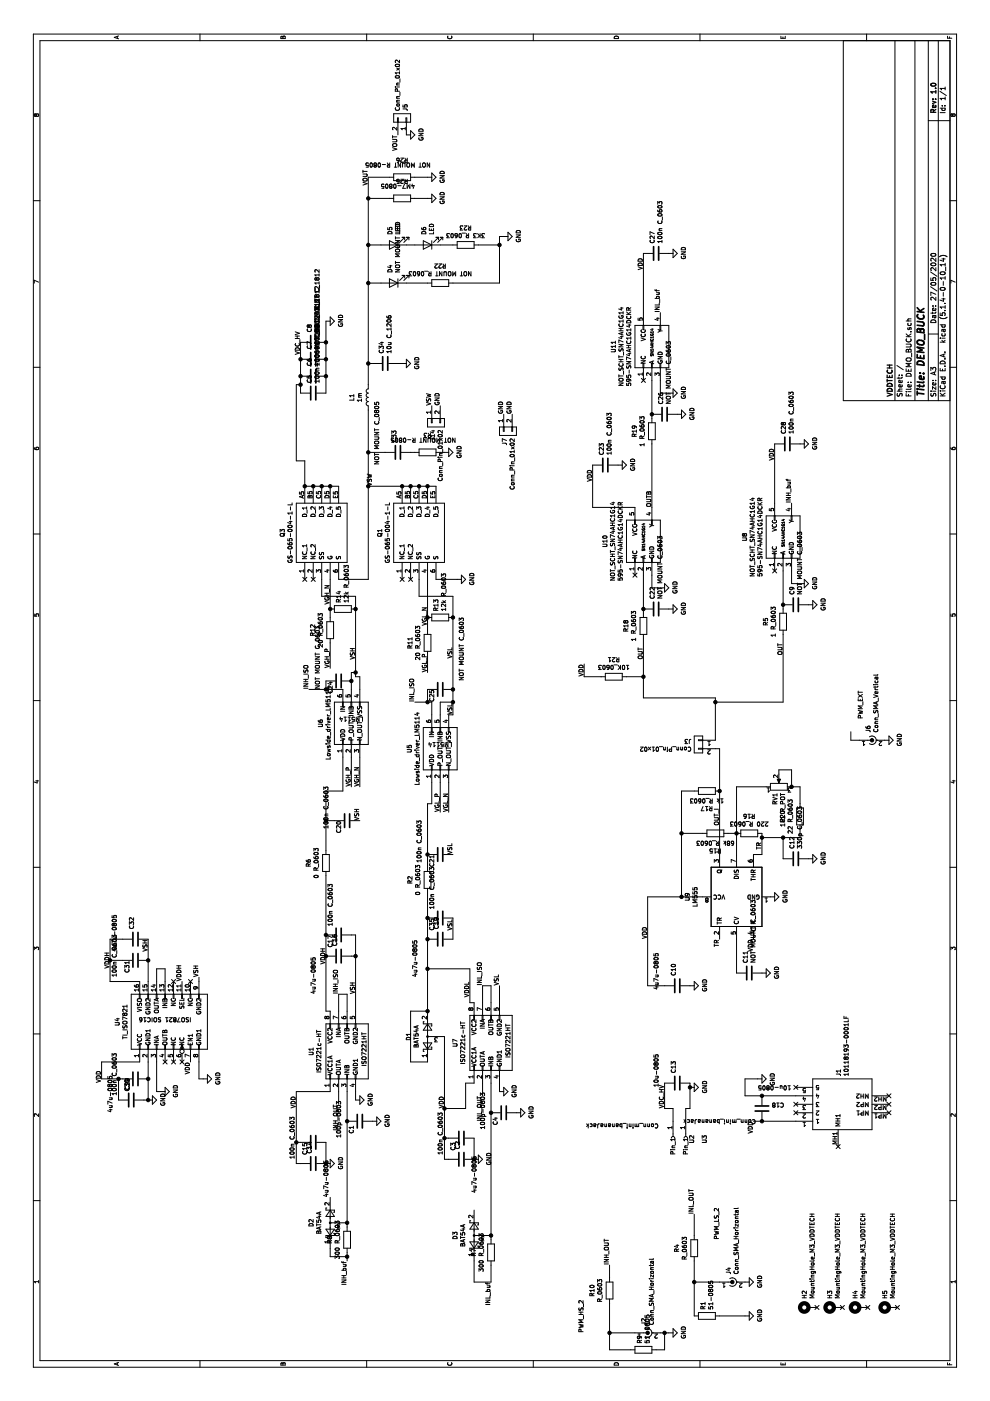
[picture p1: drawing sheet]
<svg xmlns="http://www.w3.org/2000/svg" width="210mm" height="297mm" viewBox="0 0 210 297" stroke-linecap="round" stroke-linejoin="round" font-family="sans-serif">
<path d="M0 0h209.9v297h-209.9z" fill-rule="evenodd" fill="#fff" stroke="#fff" stroke-width=".21"/>
<g fill="none" stroke="#000" stroke-width=".21">
<path d="M7.1 7.2h195.7v282.7h-195.7zM8.5 8.6h192.9v279.9h-192.9zM24.9 7.7v.5M25.1 7.6l-.9 .3 .9 .3M42.4 7.2v1.4M59.6 7.7h.2l.2 .2 .1-.2h.3l.1 .5h-.9zM60 7.9v.3M77.7 7.2v1.4M83.8 18.4h.1M83.9 16.1a.43 .43 0 0 1 .5-.1 .43 .43 0 0 1 .3 .4 .53 .53 0 0 1-.9-.1zM83.9 13.7a.48 .48 0 0 1 .8 .2 .45 .45 0 0 1-.5 .2 .45 .45 0 0 1-.3-.4zM84.1 18.4h.6"/>
<path d="M84.1 18h.6M84.1 14.4l.6 .5M84.3 19.3l-.1-.4h-.3l-.1 .4h.9M84.7 17.6l-.6 .1 .1 .3M84.7 12.8v.5l-.6-.5-.3 .1 .1 .4M84.7 15.2v.5M84.7 15.4h-.9l.3 .3M84.7 14.4l-.6 .5M84.8 16.7v.7M84.8 19.6v.6M95 7.7a.41 .41 0 0 0 .4 .5 .41 .41 0 0 0 .3-.5M113.1 7.2v1.4"/>
<path d="M130.3 7.8a.5 .5 0 0 1 .5-.1 .5 .5 0 0 1 .3 .5h-.9zM148.4 7.2v1.4M165.6 7.7v.4h.9v-.4M166 7.8v.3M178.8 8.6v76.3h22.6M183.7 7.2v1.4M189.7 8.6v76.3M194 8.6v76.3M196.8 8.6v76.3M198.9 8.6v76.3M199.3 19.4l1.3 .9M200.4 18.4v.7"/>
<path d="M200.4 18.7h-1.1l.3 .4M200.9 7.7v.4h.9M201.3 7.8v.3M7.6 24.3l.2-.1h.3v.4M7.6 24.3l-.1-.1-.2 .1 .1 .4 .2-.2M7.6 24.3v.2M7.6 24.5l.2 .2 .3-.1M8.1 24.6h.1M77 36.9h.7l.1 .2-.1 .3h-.7M77 38.6l.8 .3-.8 .3M77 36.1v.5M77 36.3h.8"/>
<path d="M77.1 37.8h.6l.1 .5h-.7l-.1-.1zM77.6 35h.1M77.7 35h.4l-.1 .4h-.4M78.1 34.6h-.4l-.1 .4M78.6 34.6l.1-.1a.43 .43 0 0 1 .3 .5 .43 .43 0 0 1-.4 .4l-.2-.3zM79.3 35.3l.2 .1 .3-.1M79.3 35.2v.1M79.5 35l-.2-.1 .2-.4 .3 .2-.2 .3M79.5 35l-.2 .2M79.5 35h.1M79.6 35l.2 .2M79.8 35.2v.1"/>
<path d="M80.3 34.6l.1-.1a.43 .43 0 0 1 .3 .5 .43 .43 0 0 1-.4 .4l-.2-.3zM81 34.9h.7M81.4 39.1h-.5l.1 .4h.4v.4h-.5M81.9 39.1l.1-.1a.43 .43 0 0 1 .3 .5 .43 .43 0 0 1-.4 .4l-.2-.3zM82.1 34.5l.3 .5M82.2 39.8l-.1 .1M82.6 34.5v.9h-.4v-.4h.4M82.8 39.5l-.2 .3 .4 .1M82.8 39.5l-.2-.1 .2-.4 .3 .2-.2 .3M82.8 39.5h.1M82.9 39.5l.2 .3M83.1 39.8l-.1 .1"/>
<path d="M83.2 29.6h.8l.1 .1-.1 .4h-.8M83.2 28.7v.6M83.2 31.3l.9 .3-.9 .3M83.2 29h.9M83.4 30.5h.6l.1 .4-.7 .1-.2-.2zM83.5 37.6h-5.4v44.9a.45 .45 0 0 0-.5 .4 .45 .45 0 0 0 .5 .4 .45 .45 0 0 0-.5 .5 .45 .45 0 0 0 .5 .4 .45 .45 0 0 0-.5 .5 .45 .45 0 0 0 .5 .4 .45 .45 0 0 0-.5 .5 .45 .45 0 0 0 .5 .4v36.8h-6.3v-3.6M83.5 36.9h3.6v1.4h-3.6zM83.5 24.1h3.6v1.8h-3.6zM83.5 39.1l.2-.1a.43 .43 0 0 1 .3 .5 .43 .43 0 0 1-.4 .4zM83.6 35.4h.5M83.9 34.5v.9M83.9 39.8l-.1 .1"/>
<path d="M83.9 22.8a.4 .4 0 0 0 .4 .6 .4 .4 0 0 0 .3-.6M84.1 21.6h.6M84.1 20.8h.6M84.1 27v.6l-.6-.6-.3 .2 .1 .3M84.1 22.1h.5l.1 .3-.5 .1zM84.3 25.9v-.9h.2v.9M84.4 39.4h.6M84.4 25.9v2.7M84.6 33.9l-.1 .2-.3-.1v-.4l.4 .1v.5l-.4 .2M84.6 38.1l-.3-.1-.2 .2 .2 .4 .3-.1v.4h-.4M84.7 20.5h-.6l.1 .3M84.7 21.3h-.6l.1 .3"/>
<path d="M84.9 34.5v.9l-.5-.9v.9M85 33.5h.5l-.5 .7 .2 .2 .3-.1M85 38h.5l-.5 .7 .2 .2 .3-.1M85.4 35.4v-.7l.1-.2 .4 .2v.7M85.4 22.2v.5h.5l-.1-.3 .4-.2 .1 .2-.1 .3M85.4 23.1h.7l.2 .3M85.8 39l-.4 .9h.6M85.8 33.5l.3 .5M85.8 38l.3 .4M85.9 27.3h-.9l.3 .2M85.9 27v.5M86.1 25.9v-.9h.1v.9"/>
<path d="M86.2 25.9v2.7h.9M86.3 34.7l.2-.2 .3 .2 .1 .4-.3 .3-.3-.1zM86.3 39v.9l.3-.6 .3 .6v-.9M86.3 33.5v.9l-.4-.1v-.3h.4M86.3 38v.9l-.4-.1v-.3l.4-.1M87.1 37.6h4.4M87.1 27.7l.9 .9-.9 .9zM87.2 34.5v.9l.3-.6 .3 .6v-.9M87.3 39.3h.5l-.2 .7M87.4 39v.6M88.8 28.3h.9l-.9 .5h.9M88.8 35.4h.5"/>
<path d="M88.9 29.2a.4 .4 0 0 0 .4 .5 .4 .4 0 0 0 .3-.5h-.3v.1M88.9 27.4a.46 .46 0 0 1 .6 0 .46 .46 0 0 1 .2 .4h-.9zM89.1 34.5v.9M89.7 34.6l.4 .1 .1 .4-.2 .3-.4-.1zM91.1 34.5v.9l-.5-.9v.9M91.5 36.7l.9 .9-.9 .9zM93.3 37.2h.9l-.9 .6h.9M93.3 38.2a.4 .4 0 0 0 .5 .5 .4 .4 0 0 0 .3-.6h-.3v.2M93.4 36.4a.46 .46 0 0 1 .5-.1 .46 .46 0 0 1 .3 .5h-.9zM196.8 25.6h4.6M199.3 23.9h1.1M199.3 22.9h1.1"/>
<path d="M199.7 22.4h.1M199.7 22.9v.3l.2 .2 .4-.1v-.4M200.3 22.4h.1M200.4 20.6v.6M200.4 20.9h-1.1l.3 .3M202 24.3l-.2-.1-.2 .1 .2 .4 .2-.2M202 24.3l.2-.1 .3 .1-.1 .3h-.3M202 24.3v.2M202 24.5v.1M202 24.6h.1M7.1 42.5h1.4M8.2 59.8l-.9-.4v.6"/>
<path d="M66.9 58.9h.1M66.9 58.9l-.1 .2 .1 .3M66.9 59.4h.1M67 58.9l.2 .2M67.2 59.1l.1-.2 .4 .2-.2 .3-.3-.2M67.2 59.2l-.2 .2M67.2 59.1v.1M67.7 57.2v.5l-.7-.5-.2 .2v.3M67.7 60h-.9l.2 .2M67.7 58.3h-.9l.2 .2M67.7 58v.5M67.7 59.7v.5"/>
<path d="M78.1 42.1h5.4M78.1 51.9h18.8M82.2 48.3v.4h.4v-.3l.3-.2 .2 .2-.1 .3M82.3 49.2a.48 .48 0 0 1 .5-.1 .48 .48 0 0 1 .3 .5h-.9zM82.3 57.3a.48 .48 0 0 1 .5-.1 .48 .48 0 0 1 .3 .4h-.9zM82.5 56.4h.6M82.6 51l1.8 .9-1.8 .9zM82.6 59.1l1.8 .9-1.8 .9zM82.8 56.2v.6l-.6-.2M83.5 41.3h3.6v1.5h-3.6zM83.8 50.2v.5M83.8 55.4v.5"/>
<path d="M83.8 48.5h.9M83.8 48h.9M83.8 57.2h.9l-.9 .5h.9M83.8 55.7h.9M83.8 51h.9l-.9 .5h.9M83.8 50.4h.9M83.8 49.2h.9M84 56.2h.6l.1 .4-.7 .1-.2-.1zM84 47.2a.47 .47 0 0 1 .5 0 .47 .47 0 0 1 .2 .5h-.9zM84 52.9h.6l.1 .4-.7 .1-.2-.2zM84.3 48.2v.3M84.3 48.5v.4"/>
<path d="M84.4 51v1.8M84.4 59.1v1.8M84.6 51.9l.1 .2-.1 .4h-.8M84.7 48.9h-.9v-1.1a.48 .48 0 0 1 .5-.3 .48 .48 0 0 1 .4 .3v1.8h-.9M84.7 53.8h-.9l.7 .3-.7 .3h.9M85.3 50.3h.5M85.3 58.4h.5M85.8 50.3v.6M85.8 58.4v.5M85.8 58.4l-1.1 1.1M85.8 50.3l-1.1 1.1M86.2 50.3h.5"/>
<path d="M86.2 58.4h.5M86.7 50.3l-1.1 1.1M86.7 50.3v.6M86.7 58.4v.5M86.7 58.4l-1.1 1.1M87.1 42.1h4.4M87.3 57.7l-.4-.1-.1 .2v.3h.3l-.3 .4h.5M87.7 57.7l.1-.1a.43 .43 0 0 1 .4 .5 .43 .43 0 0 1-.4 .3zM89 58l-.2 .1h-.2v-.5l.4 .2-.1 .6-.3 .1M89.4 48.3v.2a.56 .56 0 0 0 .9 0v-.2l-.4-.1-.2 .2 .2 .3M89.5 57.6h.1a.43 .43 0 0 1 .3 .5 .43 .43 0 0 1-.4 .3l-.2-.3zM89.5 49.2a.46 .46 0 0 1 .5-.1 .46 .46 0 0 1 .3 .5h-.9z"/>
<path d="M89.7 51l1.8 .9-1.8 .9zM90 57.5h.7M90.9 57.6l.3 .4M91 48.4v.5h.9v-.5M91.1 47.6a.47 .47 0 0 1 .6 0 .47 .47 0 0 1 .2 .4h-.9zM91.4 57.6v.9l-.5-.1 .1-.3 .4-.1M91.5 48.5v.4M91.5 41.2l.9 .9-.9 .9zM91.5 51v1.8M91.5 59.3h3.6v1.4h-3.6zM91.9 49.2v.4h-.9M92.2 56h.5l-.5 .6 .2 .3 .3-.1"/>
<path d="M92.4 58.5h.5M92.4 50.3h.6M92.6 57.6v.9M93 50.3l-1.1 1.1M93 50.3v.6M93.1 56h.5l-.5 .6 .1 .3 .4-.1M93.3 41.7h.9l-.9 .5h.9M93.3 42.7a.4 .4 0 0 0 .5 .5 .4 .4 0 0 0 .3-.6h-.3v.2M93.3 50.3h.6M93.4 40.9a.46 .46 0 0 1 .5-.1 .46 .46 0 0 1 .3 .5h-.9zM93.7 57.6v.9l-.5-.9v.9M93.9 50.3l-1.1 1.1"/>
<path d="M93.9 50.3v.6M93.9 56l.3 .4M94.1 58.5v-.7l.2-.2 .3 .2v.7M94.4 56v.9l-.4-.1v-.4h.4M95.1 57.7l.1-.1 .4 .1v.7l-.2 .1-.3-.1zM95.3 49.6l-.4-.1-.2 .2 .1 .3 .2 .1-.3 .3h.6M95.7 49.6l.1-.1a.43 .43 0 0 1 .3 .5 .43 .43 0 0 1-.4 .4zM96 57.6v.9l.3-.7 .3 .7v-.9M96.9 51.2h3.6v1.5h-3.6zM97 49.9l-.2 .2-.3-.1v-.4l.5 .1-.1 .5-.4 .2M97.4 49.6l.1-.1a.43 .43 0 0 1 .3 .5 .43 .43 0 0 1-.4 .4l-.1-.3zM97.6 58.5h.5"/>
<path d="M97.8 57.6v.9M98 49.4h.7M98.1 48l-.3-.1-.2 .1v.3l.3 .1-.3 .4h.5M98.4 47.9h.6l-.6 .6 .2 .3 .4-.1M98.5 57.6l.4 .1 .1 .5-.3 .3-.3-.1zM98.9 49.5l.2 .4M99.3 47.9l.3 .4M99.4 49.5v.9l-.5-.1v-.3l.5-.1M99.8 47.9v.9l-.5-.1 .1-.4h.4M99.9 57.6v.9l-.6-.9v.9M100.5 51.9h5.4M101 49.6l-.4-.1-.2 .2 .1 .3 .2 .1-.3 .3h.6"/>
<path d="M101.3 49.5l.4 .5M101.8 49.5v.9M101.8 49.9l-.5 .5M102.7 49.6l-.3-.1-.2 .2v.3l.3 .1-.3 .3h.5M107.7 50.1h-1.8v9.9h-10.8M107.7 49.2l.9 .9-.9 .9zM109.4 49.8h.9l-.9 .5h.9M109.5 49a.48 .48 0 0 1 .5-.1 .48 .48 0 0 1 .3 .5h-.9zM109.5 50.8a.4 .4 0 0 0 .4 .5 .4 .4 0 0 0 .3-.6h-.2v.2M135.3 56.6l.9 .3-.9 .3M135.4 55.9a.47 .47 0 0 1 .6-.1 .47 .47 0 0 1 .2 .5h-.9zM135.4 55a.47 .47 0 0 1 .6-.1 .47 .47 0 0 1 .2 .5h-.9z"/>
<path d="M137.9 50.9a.4 .4 0 0 0 .4 .6 .4 .4 0 0 0 .3-.6M138.4 53.7h-2v15.3M138.7 50.1v.5l-.6-.5-.3 .1 .1 .4M138.7 49.5l-.9-.3v.5M139.5 43.3v-.6l.3 .3 .1-.2h.4v.5M139.5 44.5l.2 .4 .5 .1 .2-.2-.1-.3h-.3l-.2 .1 .2 .4M139.5 50.2a.44 .44 0 0 1 .5-.2 .44 .44 0 0 1 .3 .5 .44 .44 0 0 1-.5 .2 .44 .44 0 0 1-.3-.5zM139.5 43.7a.44 .44 0 0 1 .5-.2 .44 .44 0 0 1 .3 .5 .44 .44 0 0 1-.5 .2 .44 .44 0 0 1-.3-.5zM139.5 45.4a.43 .43 0 0 1 .5-.1 .43 .43 0 0 1 .3 .4 .53 .53 0 0 1-.8-.2zM139.5 46.8a.4 .4 0 0 0 .4 .6 .4 .4 0 0 0 .4-.6M139.5 49.3a.48 .48 0 0 1 .9 .2 .45 .45 0 0 1-.5 .3 .45 .45 0 0 1-.4-.4zM139.8 48.9h.6"/>
<path d="M139.8 53.7h2.9M140.4 51.2h-.9l.2 .3M140.4 48.5h-.6v.4M140.4 51v.5M140.4 46v.7M142.7 52.8l.9 .9-.9 .9zM144.4 53.4h.9l-.9 .5h.9M144.5 54.3a.4 .4 0 0 0 .4 .6 .4 .4 0 0 0 .4-.6h-.3v.2M144.6 52.5a.46 .46 0 0 1 .5 0 .46 .46 0 0 1 .2 .5h-.9zM197.3 57.7l1.4 .9M197.4 58.9v.5l.5 .1-.1-.5 .5-.1v.6M197.4 53.9a.51 .51 0 0 1 .6-.2 .51 .51 0 0 1 .4 .5 .51 .51 0 0 1-.6 .2 .51 .51 0 0 1-.4-.5z"/>
<path d="M197.4 55.9a.51 .51 0 0 1 .6-.2 .51 .51 0 0 1 .4 .5 .51 .51 0 0 1-.6 .2 .51 .51 0 0 1-.4-.5zM198.4 54.7v.7l-.7-.7-.3 .2 .1 .4M198.4 56.7v.7l-.7-.7-.3 .3 .1 .4M199.2 54.5a1.21 1.21 0 0 1 1.6 0M199.4 57.8a.51 .51 0 0 1 .6-.3 .51 .51 0 0 1 .3 .6 .51 .51 0 0 1-.6 .2 .51 .51 0 0 1-.3-.5zM199.7 54.9h.7M200 59.7v.8M200.1 54.8v.6l-.8-.2M200.4 55.8v.6M200.4 58.6v.6M200.4 58.9h-1.1l.3 .3M200.4 56.1h-1.1l.3 .3"/>
<path d="M200.5 56.6v.8M201.4 42.5h1.4M202.5 59.8l-.9-.4v.6M7.1 77.9h1.4M62.6 71.3h.9M62.6 70.4l.9 .3-.9 .2M62.6 74.5l.9 .3-.9 .3M62.6 71.8h.9M62.7 72.8a.4 .4 0 0 0 .3 .6 .4 .4 0 0 0 .4-.6M62.7 73.8a.47 .47 0 0 1 .6 0 .47 .47 0 0 1 .2 .4h-.9zM63 71.3v.5M63.6 72v.7"/>
<path d="M63.7 79.8h2M63.7 76.2h2M65.1 76.2v.1a.56 .56 0 0 0 .9 .1v-.2l-.4-.1-.1 .1 .1 .4M65.1 79.7v.4l.5 .1-.1-.4 .4-.1 .1 .1-.1 .4M65.2 69.3h.1M65.2 69v.3M65.2 68.9l.3 .2M65.2 76.9a.4 .4 0 0 0 .4 .6 .4 .4 0 0 0 .3-.6M65.2 69.7v.1M65.2 68.9v.1M65.2 73.3v.1M65.5 69.2l-.3 .1"/>
<path d="M65.5 69.1v.1M65.5 69.2l.1 .1M65.6 69.3h.1M65.6 69l-.1 .1M65.6 68.9h.3l.1 .2-.1 .3-.3-.1M65.6 68.9v.1M65.7 72.6h-2v10.7h2M65.9 69.7a.4 .4 0 0 1-.3 .6 .4 .4 0 0 1-.4-.5M65.9 73.3a.4 .4 0 0 1-.3 .6 .4 .4 0 0 1-.4-.5M66 72.8l-.9-.4v.6M66.8 63h.9M66.8 68.9l.1 .4 .4 .1 .3-.2"/>
<path d="M66.8 76.3a.51 .51 0 0 0 .9 .1M66.8 72.7h.9l-.4 .3-.4-.1zM66.8 65v.3M66.8 66.4v.5M66.8 68v.5M66.8 71.6v.5M66.8 75.4v.2M66.8 76.3l.2 .3M66.8 69.7h.9l-.9 .6h.9M66.8 72.7l.2 .3M66.8 69l.3-.2h.4l.2 .4M66.8 68.1l.9 .2h-.9"/>
<path d="M66.8 73.3h.9l-.9 .6h.9M66.8 67.2h.9l-.9 .5h.9M66.8 66.6h.9M66.8 62.8l.1 .2M66.8 69.1l.9 .3M66.8 72.7l.9 .3-.9 .2M66.8 69.1v.1M66.8 65.3v.2l.1 .2M66.8 69.2l.3-.2 .5 .2M66.8 69.2v.2l.3 .2h.4l.2-.2M66.8 71.2v-.1a.44 .44 0 0 1 .4-.4 .44 .44 0 0 1 .4 .5M66.8 71.2v.2l.2 .3"/>
<path d="M66.8 75.6l.3 .2 .5-.2M66.8 76.2a.59 .59 0 0 1 .9 .1zM66.8 65.3l.4 .1M66.8 69.2l.1 .1M66.8 68.8v.1M66.8 73.6a.48 .48 0 0 1 .9 .2 .45 .45 0 0 1-.5 .2 .45 .45 0 0 1-.4-.4zM66.8 79.8a.47 .47 0 0 1 .9 .2 .45 .45 0 0 1-.5 .2 .45 .45 0 0 1-.4-.4zM66.8 75.3v.4M66.8 78.9a.43 .43 0 0 1 .5-.1 .43 .43 0 0 1 .3 .4 .44 .44 0 0 1-.5 .2 .44 .44 0 0 1-.3-.4zM66.8 64.9v.1M66.8 75.3h.8M66.8 75.3v.1"/>
<path d="M66.9 65.5h.6l.1 .4-.7 .1-.1-.2zM66.9 62.5l-.1 .2v.6M66.9 71.7h.6l.2 .1M66.9 68.8h.1M66.9 71.7l-.1 .1h.9M66.9 63h.1M66.9 62.5h.1M66.9 65.7h.1M66.9 65.2l-.1 .1M66.9 65.2h.1M66.9 75.7h.6M66.9 69.3h.1"/>
<path d="M66.9 68.8h-.1M67 62.5l.2 .2M67 65.2l.2 .1M67 68.8l.2 .1M67 63.8l-.2-.2h.9l-.9 .5h.9M67.1 74.9h.6M67.1 78.5h.6M67.1 72.6h2M67.1 79.8h2M67.1 76.2h2M67.2 69.1l.1 .2 .3-.1M67.2 65.5v.1"/>
<path d="M67.2 62.8v.1M67.2 62.7v.1M67.2 65.3v.2M67.2 68.9v.2M67.2 62.8l-.2 .2M67.2 65.5l-.2 .2M67.2 69.1l-.2 .2M67.2 62.9h.1M67.2 62.6v.1M67.2 65.6h.1M67.2 62.5h.3l.2 .2-.2 .3-.3-.1M67.2 62.5v.1"/>
<path d="M67.3 73.4v.7M67.3 77v.6M67.3 68.8l-.1 .1M67.3 68.8l.3 .1M67.5 64.5l.2 .2M67.6 75.3l.1 .3M67.6 61.3h.1M67.6 64.9h.1M67.6 75.3v.4M67.6 67.6h.1M67.6 71.2a.41 .41 0 0 1-.1 .5 .41 .41 0 0 1-.5 0M67.6 65.3v.3"/>
<path d="M67.6 72.5l-.7-.1-.1 .3M67.6 74.5a.44 .44 0 0 0-.5-.2 .44 .44 0 0 0-.3 .5l.3 .1M67.6 65.3l-.3 .1M67.6 71.2l-.3 .1-.5-.1M67.6 65.6h-.4M67.6 61.3v.4M67.6 64.9v.4M67.6 67.6v.3l-.3 .2M67.6 74.5v.3l-.3 .1M67.6 65h-.8M67.6 61.7l-.3 .1M67.6 72.5l.1 .1"/>
<path d="M67.6 65.3l-.3-.1-.1 .1M67.7 69.9h-.9l.2 .2M67.7 61.3l-.7-.5-.2 .1v.3a.39 .39 0 0 0 .4 .6M67.7 63.3v.7l-.7-.5-.2 .1v.4M67.7 67.6l-.7-.5-.2 .1v.3a.39 .39 0 0 0 .4 .6M67.7 70.1a.45 .45 0 0 0-.5-.2 .45 .45 0 0 0-.4 .4l.3 .1 .5-.1M67.7 74.5h-.6l.1 .4M67.7 67.9l-.1 .7h-.8M67.7 77.2h-.9l.2 .3M67.7 61.9h-.9l.2 .2M67.7 78.1h-.6l.1 .4M67.7 60.8v.5"/>
<path d="M67.7 61.6v.5M67.7 64.3l-.1 .7M67.7 66v.5M67.7 67.1v.5M67.7 69.2v.2M67.7 69.6l-.1 .7M67.7 71.8a.51 .51 0 0 1-.9 .1M67.7 72.5v.5M67.7 76.1v.5M67.7 77v.5M67.7 69.2h-.1M67.7 66.4h-.9l.6 .3-.6 .3h.9"/>
<path d="M67.7 64.6l-.9-.1 .2 .3M67.7 70h-.9l.6 .3-.6 .3h.9M67.7 69.4l-.9 .3M67.7 66.3h-.9l.2 .2M67.7 69.1l-.1 .1M67.7 68.2h-.9l.2 .2M67.7 60.4v.7M67.7 64v.7M67.7 66.7v.7M67.7 70.3v.7M70 67.2l.9 .9-.9 .9zM70 68.1h-.9v15.2h-2"/>
<path d="M71.7 67.8h.9l-.9 .5h.9M71.8 67a.48 .48 0 0 1 .5-.2 .48 .48 0 0 1 .3 .5h-.9zM71.8 68.7a.4 .4 0 0 0 .4 .5 .4 .4 0 0 0 .4-.6h-.3v.2M78.1 77.1h2.9M78.1 60h13.4M80.4 73.9v-.5l.3 .3 .1-.3h.4v.5M80.5 74.2a.4 .4 0 0 0 .3 .6 .4 .4 0 0 0 .4-.6M80.7 72.6h.6M81 72.5v.5l-.7-.2M82 67l.1 .3 .3 .1M82.1 67.9a.52 .52 0 0 1 .8 .2 .45 .45 0 0 1-.5 .2 .45 .45 0 0 1-.3-.4zM82.1 73.5a.44 .44 0 0 1 .5-.1 .44 .44 0 0 1 .3 .4 .43 .43 0 0 1-.5 .2 .43 .43 0 0 1-.3-.5z"/>
<path d="M82.1 71a.4 .4 0 0 0 .4 .6 .4 .4 0 0 0 .3-.6M82.3 72.7h.6M82.4 77.1h3.8M82.4 67v.4M82.4 67l.3-.1 .2 .4-.2 .1h-.3M82.4 67h.1M82.4 67.4h.1M82.8 72.7l.1 .3h-.6M82.9 68.6v.6l-.6-.6-.3 .2 .1 .4M82.9 69.5v.5M82.9 74.3v.5M82.9 74.5h-.9l.3 .3"/>
<path d="M82.9 69.8h-.9l.3 .2M83 70.2v.7M86.2 76.2l.9 .9-.9 .9zM87.9 76.7h.9l-.9 .5h.9M88 77.7a.4 .4 0 0 0 .4 .5 .4 .4 0 0 0 .3-.6h-.3v.2M88 76a.48 .48 0 0 1 .5-.2 .48 .48 0 0 1 .3 .5h-.9zM129.6 74.1h.7l.2 .1-.2 .4h-.7M130.5 72.6h-.9l.2 .2M130.5 72.3v.5M130.5 73.2v.5M130.5 73.4h-.9l.2 .3M131.2 73h.9l-.9 .5h.9"/>
<path d="M131.2 75.4v.5M131.2 79.5v.5M131.2 79.7h.9M131.2 76.7h.9M131.2 76.2h.9M131.2 75.6h.9M131.2 70.1h.9M131.2 69.6h.9M131.3 67a.4 .4 0 0 0 .4 .5 .4 .4 0 0 0 .3-.6h-.3v.2M131.3 73.9v.5a.38 .38 0 0 0 .5-.4h.3v.4M131.3 78v.5a.38 .38 0 0 0 .5-.5l.3 .1v.4M131.3 77.1a.4 .4 0 0 0 .4 .6 .4 .4 0 0 0 .3-.6"/>
<path d="M131.3 68.7a.4 .4 0 0 0 .4 .5 .4 .4 0 0 0 .3-.5M131.5 65.3h.6M131.5 71.4h.6M131.6 69.6v.5M131.6 76.2v.5M131.8 71.2v.6l-.6-.2M131.8 65.2v.5l-.6-.2M131.9 70.5v.4M132.1 66.3h-.9l.3 .3M132.1 68.1h-.9l.3 .2M132.1 72.5l-.9-.4v.6M132.1 66.1v.5"/>
<path d="M132.1 67.8v.5M132.1 70.4l-.9 .3 .9 .3M132.2 74.6v.7M132.2 78.7v.7M132.8 79.6v.4h.5l-.1-.3 .4-.2 .1 .2v.3M132.8 76.7h.9l-.9 .5h.9M132.8 73.7h.9M132.8 73.2h.9M132.8 66.7h.9M132.8 66.1l.6 .6M132.9 77.6v.4a.38 .38 0 0 0 .5-.4h.3v.5M132.9 68.1a.48 .48 0 0 1 .6-.1 .48 .48 0 0 1 .2 .5h-.9z"/>
<path d="M132.9 70.6a.4 .4 0 0 0 .4 .5 .4 .4 0 0 0 .4-.6h-.3v.2M132.9 67a.4 .4 0 0 0 .4 .6 .4 .4 0 0 0 .4-.6M132.9 72.3a.4 .4 0 0 0 .4 .6 .4 .4 0 0 0 .4-.6M133.2 75h.5M133.2 68.9h.5M133.3 73.2v.5M133.3 65.8l-.1-.5h-.3l-.1 .5h.9M133.4 78.4v.7M133.4 68.8v.5l-.6-.2M133.4 74.9v.5l-.6-.2M133.5 74.1v.5M133.7 71.7h-.9l.3 .3"/>
<path d="M133.7 76.1l-.9-.4v.6M133.7 69.7v.5M133.7 71.4v.6M133.7 74l-.9 .3 .9 .3M133.7 69.9h-.9l.3 .3M133.7 66.1l-.5 .4M133.7 65.2l-.4 .3M134.6 69h7.2v9h-7.2zM135.3 67.4v.5h.4l-.1-.3 .4-.2 .2 .2-.1 .3M135.9 76.5h.9l-.9 .5h.9M135.9 71.6l.9 .4-.9 .3M136 70.8a.4 .4 0 0 0 .4 .6 .4 .4 0 0 0 .3-.6"/>
<path d="M136 75.5a.4 .4 0 0 0 .4 .6 .4 .4 0 0 0 .3-.6M136 69.9a.4 .4 0 0 0 .4 .6 .4 .4 0 0 0 .3-.6M136.2 79.3h-.9l.2 .3M136.2 79.1v.5M136.3 78v-.9h.2v.9M136.3 69v.9h.2v-.9M136.4 78v2.7M137.9 72.5h.6M137.9 74.6h.6l-.6 .3h.6M137.9 72.8h.6M138 70.8a.25 .25 0 0 0 .2 .3 .25 .25 0 0 0 .2-.3l-.1 .1M138 71.9l-.1 .1a.29 .29 0 0 0 .3 .2 .29 .29 0 0 0 .3-.2v-.1"/>
<path d="M138 75.1v.4l.4-.3M138 79.1v.5l-.7-.5-.2 .1 .1 .4M138 71.9h.1M138.1 78v-.9h.2v.9M138.1 73.5h.4M138.1 69.8h.4M138.2 72.5v.3M138.2 78v11.6M138.3 69.7v.3l-.4-.1M138.3 73.5v.3l-.4-.1M138.3 73v.3M138.4 76.6v.4"/>
<path d="M138.4 75.2h.1M138.4 71.9h.1M138.5 75.2v.3M138.5 74.2h-.6l.2 .1M138.5 70.3v.3M138.5 71.3v.4M138.5 74v.3M138.5 73l-.6 .1 .6 .2M138.5 71.5h-.6l.2 .2M138.5 70.4h-.6l.2 .2M138.6 76.5l-.9 .3 .9 .3M138.9 65.1h.9l-.9 .5h.9"/>
<path d="M138.9 61.4l.1 .2h.8M138.9 66h.9M138.9 63.3h.9M139.2 67.5h.6M139.2 61.4v.4M139.2 62.1h.6M139.2 63.3l.1-.5 .4 .1v.4M139.3 79.1l-.1 .3-.3-.3v.5M139.3 79.1h.4v.5M139.3 79.1h.1M139.5 67.4v.5l-.7-.2M139.5 75.6h.9l-.9 .5h.9"/>
<path d="M139.5 69.9l.5 .3M139.6 76.5a.4 .4 0 0 0 .4 .5 .4 .4 0 0 0 .3-.5h-.3v.2M139.6 74.7a.47 .47 0 0 1 .6 0 .47 .47 0 0 1 .2 .4h-.9zM139.7 62.1v.3l-.5 .1M139.8 64.3v.4h-.9M139.9 63.5v.7M139.9 78v-.9h.2v.9M139.9 69v.9h.2v-.9M140 70.2h.4M140 70.2l-.5 .3M140 66.3v2.7M140 78v5.3h2.7"/>
<path d="M141.2 74.2l.1 .3 .3 .2 .5-.1v-.4h-.5v.3l.2 .2M141.2 79.8h.8l.1 .2-.1 .3h-.8M141.2 73v-.6l.4 .3 .1-.2h.4v.5M141.2 78v.5M141.2 78.8h.9l-.9 .6h.9M141.2 78.3h.9M141.3 75.1a.47 .47 0 0 1 .5-.2 .47 .47 0 0 1 .3 .4 .45 .45 0 0 1-.4 .2 .45 .45 0 0 1-.4-.4zM141.3 76.5a.4 .4 0 0 0 .4 .6 .4 .4 0 0 0 .4-.6M141.3 73.4a.48 .48 0 0 1 .8 .2 .45 .45 0 0 1-.4 .2 .45 .45 0 0 1-.4-.4zM141.3 75.1h.1M142.2 75.7v.7M190.2 77.5l1.3 .9"/>
<path d="M190.6 79.9v.4M190.6 79.6h.1M191.2 79.6h.1M191.3 79.9l-.2 .3h-.9M192.1 73h.9l.2 .2-.2 .4h-.9M192.1 78.2v.5h1.1v-.5M192.1 71.4h1.1M192.1 70.8l.6 .6M192.1 68.1h1.1M192.2 74.2l.2-.1 .2 .2 .4-.3 .2 .2v.4h-1.1zM192.2 76l.3-.1h.5l.2 .4-.4 .3-.5-.1-.2-.2zM192.2 79.4a.57 .57 0 0 1 .6-.2 .57 .57 0 0 1 .4 .6h-1.1z"/>
<path d="M192.2 71.8a.47 .47 0 0 0 .5 .7 .47 .47 0 0 0 .4-.7M192.5 68.5v.3l.2 .2h.4v-.5M192.5 69.5l.1 .4 .2-.1 .1-.3h.2v.4M192.6 74.3v.3M192.6 78.4v.3M193.1 70.3h.1M193.2 67.6l-.7 .1 .1 .4M193.2 77h-1.1l.8 .4-.8 .3h1.1M193.2 70.8l-.6 .4M193.3 74.9v.8M196.8 70.8h2.1M197.3 60.8l1.4 .9"/>
<path d="M197.4 78.6v-.7l.4 .4 .1-.4h.4v.7M197.4 68a.57 .57 0 0 1 .7-.2 .57 .57 0 0 1 .3 .6h-1zM197.4 60a.63 .63 0 0 1 1 .2 .61 .61 0 0 1-1-.1zM197.7 66.1v.4M197.8 64.9h.1M198 66.9l.2 .5 .2-.2v-.3M198.1 78.9v.5M198.3 64.9h.1M198.4 65.4v.3l-.1 .1h-.5v-.4l.2-.1 .1 .5M198.4 62.4l-1-.4v.7M198.4 63v.7l-.7-.7-.3 .2 .1 .4M198.4 66.1l-.1 .3h-.9"/>
<path d="M198.4 66.9h-.6v.4M198.4 78.8l-1 .4 1 .3M199.2 67.2a1.21 1.21 0 0 0 1.6 0M199.3 66.4v.5h.5v-.5h.5v.5M199.3 78.1v.5h1.1v-.5M199.3 79.9h1.1M199.3 72.5h1.1M199.3 71.7h.1M199.3 68.9h1.1M199.4 61.1a.51 .51 0 0 1 .6-.2 .51 .51 0 0 1 .3 .5 .51 .51 0 0 1-.6 .2 .51 .51 0 0 1-.3-.5zM199.4 76.7a.56 .56 0 0 1 .6-.1 .56 .56 0 0 1 .4 .5h-1.1zM199.7 72.1l.4 .4"/>
<path d="M199.7 71.7h.7M199.7 63.4h.7M199.7 68.9v.3l.2 .2 .4-.1v-.4M199.7 70.7v.3l.2 .2h.4v-.5M199.7 79.9v.3l.2 .2h.4v-.5M199.8 78.3v.3M199.9 69.8l.2 .5 .3-.1-.1-.4M200 62v.8M200.1 63.2v.7l-.8-.3M200.1 75.1v.5M200.3 65.8h.1M200.3 77.6h.1"/>
<path d="M200.3 76.1h.1M200.3 74.7h.1M200.3 64.3h.1M200.4 64.8v.6M200.4 69.8l-.7 .1v.4M200.4 75l-1.1 .4 1.1 .3M200.4 72.1l-.4 .4M200.4 65.1h-1.1l.3 .3M201.4 77.9h1.4M7.3 94.9v.3l.3 .1h.5v-.4M8.1 94.9h-.5v.3l.2 .1M8.1 94.9h.1"/>
<path d="M63.7 81.6h-.9v16.1h1.8v9M65.2 80.5a.4 .4 0 0 0 .4 .6 .4 .4 0 0 0 .3-.6M67.7 80.8h-.9l.2 .3M67.7 80.5v.6M75 83.6v.6M75 84.4v.4h-.9M75 83.9h-.9l.3 .3M76.1 84.2h.5M76.2 83.8l-.1 .2v.2M76.2 83.8h.4M76.6 83.4l-.5 .1 .1 .3M76.6 84.9h-.9l.3 .2"/>
<path d="M76.6 84.6v.5M78.1 95.9h5.5M79.4 97.8h.9l-.9 .6h.9M79.4 96.3h.9M79.4 85.3v.4l.4 .1v-.5h.4v.5M79.4 90.9v.5M79.4 96.1v.5M79.4 92.6h.7l.2 .2-.2 .3h-.7M79.4 91.7h.9l-.9 .5h.9M79.4 91.1h.9M79.5 97l.7-.1 .1 .3-.3 .3-.5-.1zM79.5 87.9a.47 .47 0 0 1 .5-.1 .47 .47 0 0 1 .3 .3 .45 .45 0 0 1-.5 .3 .45 .45 0 0 1-.3-.4z"/>
<path d="M79.5 86.2a.48 .48 0 0 1 .8 .2 .45 .45 0 0 1-.5 .3 .45 .45 0 0 1-.3-.4zM79.5 89.4a.4 .4 0 0 0 .4 .5 .4 .4 0 0 0 .3-.5M79.5 93.6h.7l.1 .4-.8 .1-.1-.2zM79.6 87l-.2 .2 .2 .3M79.6 87.5h.1M79.6 87h.1M79.6 87l.2 .2M79.8 87.2v.1M79.8 87.2l.2-.2 .3 .2-.2 .3-.3-.2M79.8 87.3l-.2 .2M80.3 94.5h-.9l.7 .3-.7 .3h.9M80.4 88.5v.7"/>
<path d="M83.1 91.9v-.5l.3 .3 .1-.3h.3l.2 .2-.1 .3M83.1 92.8v-.6l.3 .3 .1-.2h.4v.5M83.2 93.1a.4 .4 0 0 0 .3 .6 .4 .4 0 0 0 .4-.6M83.5 93l-.4-.1-.1 .1 .1 .4 .4-.1-.1 .5h-.4M84 92.9a.43 .43 0 0 1 .4 .4 .43 .43 0 0 1-.4 .4l-.2-.3zM84.8 93.4l-.1-.2 .1-.3 .4 .1-.2 .4M84.8 93.4l-.1 .2 .1 .2 .4-.1-.2-.3M84.8 93.4h.2M85.1 95.9h3.8M85.7 92.9a.43 .43 0 0 1 .4 .4 .43 .43 0 0 1-.4 .4l-.2-.3zM86.4 93.2h.7M87.5 92.9l.3 .4"/>
<path d="M87.5 93.7h.1M88 92.9v.9l-.4-.1M88 93.3h-.4l-.1 .4M88.9 95.2h3.5v1.4h-3.5zM89 93.8h.5M89.2 92.9v.9M90 92.3v.1M90 92.4h.2l-.3 .4h.6M90.3 92.9v.9l-.5-.9v.9M90.4 85.3l.9 .3-.9 .3M90.4 83.5l.9 .2-.6 .2 .6 .1-.9 .2M90.5 84.6v.4a.38 .38 0 0 0 .5-.4h.3v.5"/>
<path d="M90.5 91.9h-.5v.4M90.6 88.7h3.6v1.8h-3.6zM90.7 93.8v-.8l.2-.1 .4 .1v.8M90.8 91.9l.3 .4M91.2 93l.8 .1 .1 .3M91.3 91.9v.9l-.5-.1v-.3l.5-.1M91.3 87.1v.6M91.3 87.4h-.9l.3 .3M91.5 88.7v.9h.1v-.9M91.5 86v2.7M91.5 91.4h.6M91.7 93l.1-.1 .4 .1v.5l-.2 .3-.3-.1z"/>
<path d="M91.8 91.2v.6l-.6-.2M92.1 92.4h-.9l.3 .2M92.1 92.1v.5M92.2 84.4h.9l-.9 .5h.9M92.3 85.3a.4 .4 0 0 0 .4 .5 .4 .4 0 0 0 .3-.5h-.3v.2M92.3 83.5a.47 .47 0 0 1 .6 0 .47 .47 0 0 1 .2 .4h-.9zM92.4 95.9h2.7M92.6 92.9v.9l.3-.7 .3 .7v-.9M92.9 97h.1M93 92.2a.48 .48 0 0 1 .8 .2 .45 .45 0 0 1-.5 .3 .45 .45 0 0 1-.4-.4zM93 94.6a.43 .43 0 0 1 .5-.1 .43 .43 0 0 1 .2 .4 .53 .53 0 0 1-.8-.1zM93.1 87.1v.6l-.6-.6-.3 .2 .1 .4"/>
<path d="M93.2 99.3h.6M93.2 97h.6M93.2 96.5h.6M93.2 92.9l.6 .5M93.2 88.7v.9h.2v-.9M93.3 97.9v-.5h-.3l-.1 .5h.9M93.3 86v2.7M93.8 96.1l-.6 .1 .1 .3M93.8 99h-.6l.1 .3M93.8 99.8h-.6l.1 .4M93.8 91.3v.5l-.7-.5-.2 .1 .1 .4M93.8 94h-.9l.2 .2"/>
<path d="M93.8 93.7v.5M93.8 92.9l-.6 .5M93.9 95.2v.7M93.9 98.1v.7M94.2 93.8h.5M94.5 92.9v.9M95.1 92.9l.4 .1 .1 .5-.2 .3-.4-.1zM95.1 95l.9 .9-.9 .9zM96.5 92.9v.9l-.5-.9v.9M96.9 95.6h.9l-.9 .5h.9M96.9 94.8a.48 .48 0 0 1 .6-.1 .48 .48 0 0 1 .3 .4h-.9zM96.9 96.5a.4 .4 0 0 0 .4 .5 .4 .4 0 0 0 .4-.5h-.3v.2"/>
<path d="M105.7 86.2h.9l-.9 .5h.9M105.7 87.1a.4 .4 0 0 0 .4 .5 .4 .4 0 0 0 .4-.5h-.3v.1M105.8 85.3a.47 .47 0 0 1 .5 0 .47 .47 0 0 1 .3 .4h-.9zM105.9 90.5h3.6v1.8h-3.6zM106.5 94h.6l.3 .3M106.6 88.9v.6M106.6 89.2h-.9l.2 .3M106.7 90.5v.9h.2v-.9M106.8 87.8v2.7M107.4 93.4l-.9-.4v.6M107.5 86.2h.9l-.9 .5h.9M107.5 87.1a.4 .4 0 0 0 .4 .5 .4 .4 0 0 0 .4-.5h-.3v.1"/>
<path d="M107.6 85.3a.47 .47 0 0 1 .5 0 .47 .47 0 0 1 .3 .4h-.9zM108.1 98.8h.1M108.2 94a.48 .48 0 0 1 .8 .2 .45 .45 0 0 1-.5 .2 .45 .45 0 0 1-.3-.4zM108.2 96.4a.43 .43 0 0 1 .5-.1 .43 .43 0 0 1 .3 .4 .53 .53 0 0 1-.9-.1zM108.4 88.9v.6l-.7-.6-.2 .2 .1 .4M108.4 98.8h.6M108.4 98.3h.6M108.4 94.7l.6 .5M108.5 90.5v.9h.2v-.9M108.6 87.8v2.7M108.6 99.6v-.4h-.4l-.1 .4h.9M109 93.1v.5l-.6-.5-.3 .1 .1 .4"/>
<path d="M109 95.5v.5M109 97.9l-.5 .1v.3M109 95.8h-.9l.3 .2M109 94.7l-.6 .5M109.1 97v.7M109.1 99.9v.6M124.6 99.8a.47 .47 0 0 1 .6 0 .47 .47 0 0 1 .2 .5h-.9zM127 94.6v-.5l.4 .3 .1-.3h.3l.1 .1v.4M127.1 95.8a.4 .4 0 0 0 .4 .5 .4 .4 0 0 0 .4-.5M127.6 98.6h-2v9h9v2.7M127.9 94.9v.6l-.6-.6-.3 .2 .1 .3M128.7 88.2v-.6l.3 .3 .1-.2h.4v.5"/>
<path d="M128.7 89.4v.3M128.7 95.1a.44 .44 0 0 1 .5-.2 .44 .44 0 0 1 .3 .5 .44 .44 0 0 1-.5 .1 .44 .44 0 0 1-.3-.4zM128.7 88.6a.44 .44 0 0 1 .5-.2 .44 .44 0 0 1 .3 .5 .44 .44 0 0 1-.5 .1 .44 .44 0 0 1-.3-.4zM128.7 94.5h.1M128.7 90.6h.1M128.7 89.7h.1M128.8 89.7l.6 .1 .2-.1-.1-.3-.3-.1-.2 .2 .2 .3M128.8 94.2a.48 .48 0 0 1 .8 .2 .45 .45 0 0 1-.5 .2 .45 .45 0 0 1-.4-.4zM128.8 90.3a.43 .43 0 0 1 .5-.2 .43 .43 0 0 1 .2 .5 .46 .46 0 0 1-.4 .1 .46 .46 0 0 1-.4-.4zM128.8 91.7a.4 .4 0 0 0 .3 .6 .4 .4 0 0 0 .4-.6M128.8 88.6h-.1M129 93.7h.6"/>
<path d="M129.1 98.6h2.8M129.6 96.1h-.9l.2 .2M129.6 95.8v.5M129.6 93.3l-.6 .1 .1 .3M129.7 90.9v.7M131.2 81.2h.9l-.9 .5h.9M131.3 80.3h.7l.1 .4-.8 .1-.1-.2zM131.9 97.7l.9 .9-.9 .9zM132.8 81.3v.4h.5l-.1-.3 .4-.2 .1 .2v.3M133.2 80.4l.2 .1v.3h-.5l-.1-.3 .2-.1h.5l.2 .4M133.7 98.3h.9l-.9 .5h.9M133.7 99.2a.4 .4 0 0 0 .4 .5 .4 .4 0 0 0 .4-.5h-.3v.1"/>
<path d="M133.7 97.5a.48 .48 0 0 1 .6-.1 .48 .48 0 0 1 .3 .4h-.9zM134.1 92.1l-.1 .4h.9M134.1 90.4h.6l.2 .3M134.1 92.1h.4v.4M134.1 92.1h.1M134.1 90.4h.1M134.4 90.3l.2 .2-.2 .3h-.3v-.4M134.9 91.4h-.9l.3 .3M134.9 92l-.4 .3M134.9 91.2v.5M135.7 88.9v-.6l.3 .3 .1-.2h.4v.5M135.7 90.1v.2a.56 .56 0 0 0 .9 .1l-.1-.3h-.4l-.1 .3 .2 .2"/>
<path d="M135.8 89.3a.43 .43 0 0 1 .5-.2 .43 .43 0 0 1 .2 .5 .53 .53 0 0 1-.8-.2zM135.8 91a.48 .48 0 0 1 .8 .2 .45 .45 0 0 1-.5 .2 .45 .45 0 0 1-.4-.4zM136 80.2l.9 .9M136.1 93v-.5h-.3l-.1 .5h.9M136.6 94v.5M136.6 94.3h-.9l.2 .2M136.6 92.4l-.5 .3M136.7 91.6v.7M136.9 80.2l-.9 .9M137.5 89.6h1.4v3.6h-1.4zM138.2 93.2v17.1M138.2 87.8h2"/>
<path d="M139.6 83.4l.1 .3 .3 .1h.4l.1-.4h-.5v.2l.1 .2M139.7 85a.4 .4 0 0 0 .4 .6 .4 .4 0 0 0 .3-.6M140.5 84.2v.5l-.6-.5-.3 .1 .1 .4M141.2 85h.9l-.9 .5h.9M141.2 83.2v.6M141.2 83.5h.9M141.3 84.1h.7l.1 .3-.3 .2h-.4zM141.4 80.7h.6l.1 .5h-.7l-.2-.1zM141.6 87.8h2.9M142.1 81.7h-.9l.7 .3-.7 .3h.9M142.7 82.5l.9 .8-.9 .9zM144.4 83h.9l-.9 .5h.9"/>
<path d="M144.5 84a.4 .4 0 0 0 .4 .5 .4 .4 0 0 0 .4-.6h-.3v.2M144.5 86.9l.9 .9-.9 .9zM144.6 82.2a.46 .46 0 0 1 .5-.1 .46 .46 0 0 1 .2 .5h-.9zM146.2 87.5h.9l-.9 .5h.9M146.3 88.4a.4 .4 0 0 0 .4 .6 .4 .4 0 0 0 .3-.6h-.2v.2M146.3 86.7a.48 .48 0 0 1 .5-.1 .48 .48 0 0 1 .3 .5h-.9zM163.1 97l.9 .3-.9 .3M163.2 96.2a.47 .47 0 0 1 .6 0 .47 .47 0 0 1 .2 .5h-.9zM163.2 95.3a.47 .47 0 0 1 .6 0 .47 .47 0 0 1 .2 .5h-.9zM165.7 91.3a.4 .4 0 0 0 .4 .6 .4 .4 0 0 0 .3-.6M166 89.8v.1M166 89.8l-.1-.2-.3 .2 .1 .3 .3-.2"/>
<path d="M166 89.8l.2-.2 .3 .2-.1 .3-.4-.2M166.2 94.1h-2v15.3M166.5 90.4v.6l-.6-.6-.3 .2 .1 .4M167.3 83.7v-.6l.3 .3 .1-.2h.4v.5M167.3 84.9l.2 .4h.5l.2-.1-.1-.3-.3-.1-.2 .2 .2 .3M167.3 84.1a.44 .44 0 0 1 .5-.2 .44 .44 0 0 1 .3 .5 .46 .46 0 0 1-.5 .1 .46 .46 0 0 1-.3-.4zM167.3 90.6a.44 .44 0 0 1 .5-.2 .44 .44 0 0 1 .3 .5 .44 .44 0 0 1-.5 .2 .44 .44 0 0 1-.3-.5zM167.3 84.4h.1M167.4 87.2a.4 .4 0 0 0 .3 .6 .4 .4 0 0 0 .4-.6M167.4 89.7a.48 .48 0 0 1 .8 .2 .45 .45 0 0 1-.5 .3 .45 .45 0 0 1-.4-.4zM167.4 85.8a.43 .43 0 0 1 .5-.2 .43 .43 0 0 1 .2 .5 .53 .53 0 0 1-.8-.2zM167.4 90.6h-.1"/>
<path d="M167.6 89.2h.6M167.7 94.1h2.8M168.2 91.3v.5M168.2 91.6h-.9l.2 .2M168.2 88.9h-.6l.1 .3M168.3 86.4v.7M170.5 93.2l.9 .9-.9 .9zM172.3 93.8h.9l-.9 .5h.9M172.3 93a.48 .48 0 0 1 .6-.1 .48 .48 0 0 1 .3 .4h-.9zM172.3 94.7a.4 .4 0 0 0 .4 .5 .4 .4 0 0 0 .4-.5h-.3v.2M190.2 82.9h1.1M190.3 83.4v.5h.3a.44 .44 0 0 1 .6-.5v.6"/>
<path d="M191.2 80.7l.1 .3-.2 .1h-.5v-.4l.2-.1 .1 .5M191.2 81.6l.1 .3-.2 .1h-.5v-.4l.2-.1 .1 .5M191.3 82.5h-.7l.1 .4M192.1 83.4v.5h1.1M192.1 83h.1M192.5 83h.7M192.5 81.1h.1M192.6 83.6v.3M193.1 81.1h.1M193.1 81.6l.1 .3-.2 .1h-.5v-.4l.2-.1 .1 .5M193.2 82.4l-.2 .1h-.9M197.4 82.9h.1"/>
<path d="M197.4 83.4v.5h.4a.44 .44 0 0 1 .5-.5l.1 .6M197.7 82.9h.7M197.8 80.7h.1M198.3 80.7h.1M198.4 81.2v.3l-.1 .1h-.5v-.4l.2-.1 .1 .5M198.4 82v.5l-.7-.5v.5M199.3 83.9h1.1M199.3 83.3l.6 .6M199.3 82.9h.1M199.4 81.8a.47 .47 0 0 0 .5 .6 .47 .47 0 0 0 .4-.6M199.7 82.9h.7M199.9 80.9l.2 .5 .3-.2-.1-.3"/>
<path d="M200.4 83.3l-.6 .5M200.4 80.9h-.7v.4M201.6 94.9l.2 .4h.5l.2-.1-.1-.3h-.4v.3l.1 .1M7.1 113.2h1.4M59.4 112.8v-.6l.3 .4 .1-.3h.4v.5M59.5 113.1h.7l.1 .5-.8 .1-.1-.2zM60.4 113.1l-.3 .4M61 114.2v.4l.5 .1-.1-.4 .4-.1 .1 .1-.1 .4M61 115.1l.2 .4h.6l.1-.1-.1-.3-.2-.1-.2 .2 .2 .3M61.1 117.8v.5h.3a.36 .36 0 0 1 .1-.3 .36 .36 0 0 1 .4-.1v.5M61.1 118.7a.4 .4 0 0 0 .4 .6 .4 .4 0 0 0 .3-.6h-.2v.2M61.1 111.5a.52 .52 0 0 1 .8 .2 .45 .45 0 0 1-.5 .2 .45 .45 0 0 1-.3-.4z"/>
<path d="M61.1 116a.43 .43 0 0 1 .5-.2 .43 .43 0 0 1 .3 .5 .53 .53 0 0 1-.9-.2zM61.1 112.3a.48 .48 0 0 1 .8 .2 .45 .45 0 0 1-.5 .2 .45 .45 0 0 1-.3-.4zM61.3 110.6h.6M61.6 107.5v.6M61.6 109.4v.7M61.6 113.1v.7M61.6 116.8v.7M61.6 110.5v.5l-.6-.2M61.9 108.8h-.9l.3 .2M61.9 106.6v.4h-.9M61.9 108.5v.5M62.8 106.7h10.8v12.5h-10.8z"/>
<path d="M63.5 104.3v.4l.4 .1v-.5h.4v.5M64.1 117.9h.9l-.9 .6h.9M64.1 105.1v.4M64.2 117a.4 .4 0 0 0 .4 .6 .4 .4 0 0 0 .3-.6M64.2 109.1a.47 .47 0 0 1 .6-.1 .47 .47 0 0 1 .2 .5h-.9zM64.4 105l-.9 .3 .9 .3M64.6 119.2v3.6M64.6 103.1h7.2v3.6M65 107.5v.5M65 115.5v.5M65 115.7h-.9l.3 .3M65 107.7h-.9l.3 .3"/>
<path d="M65.1 108.1v.7M65.1 116.1v.7M65.3 104.2v.5h.4l-.1-.3 .4-.2 .2 .2-.1 .3M65.3 105.2v.4h.9l-.1-.5h-.2l-.2 .2M65.4 105.1h.1l.2 .2M65.4 105.1l-.1 .1M65.7 105.3v.3M65.9 117.9h.9l-.9 .6h.9M66 117a.4 .4 0 0 0 .4 .6 .4 .4 0 0 0 .3-.6M66 109.1a.47 .47 0 0 1 .6-.1 .47 .47 0 0 1 .2 .5h-.9zM66.4 103.1v3.6M66.4 119.2v3.6"/>
<path d="M66.8 115.5v.5l-.6-.5-.3 .1 .1 .4M66.8 107.5v.5l-.6-.5-.3 .1 .1 .4M66.9 108.1v.7M66.9 116.1v.7M67.1 104.2v.5h.4l-.1-.3 .4-.2 .2 .2-.1 .3M67.2 105.1a.4 .4 0 0 0 .3 .5 .4 .4 0 0 0 .4-.5M67.7 108v-.5l.3 .3 .1-.3h.4v.5M67.8 117.1v.5h.2a.36 .36 0 0 1 .2-.4 .36 .36 0 0 1 .4 0v.4M67.8 118v.5a.38 .38 0 0 0 .5-.5l.3 .1v.4M67.8 109.1a.47 .47 0 0 1 .6-.1 .47 .47 0 0 1 .2 .5h-.9zM68.2 119.2v7.2h7.2v17.1h.9v5.4M68.2 103.1v3.6"/>
<path d="M68.7 108.1v.7M68.9 104.2v.5h.4v-.4M68.9 105.2a.48 .48 0 0 1 .6-.1 .48 .48 0 0 1 .3 .5h-.9zM69.3 104.2l.4 .1v.4M69.3 104.2v.1M69.6 118a.4 .4 0 0 0 .4 .5 .4 .4 0 0 0 .3-.6h-.3v.2M69.6 109.1a.47 .47 0 0 1 .6-.1 .47 .47 0 0 1 .2 .5h-.9zM69.8 107.5h.6M70 103.1v3.6M70 119.2v12.6M70.1 107.4v.6l-.6-.2M70.5 108.1v.7"/>
<path d="M70.7 104.3v.4h.4v-.4h.4v.4M70.7 105.1v.4h.9v-.4M71.1 105.2v.3M71.3 107.5v.4l.4 .1v-.5h.4v.5M71.4 118v.5a.38 .38 0 0 0 .5-.5l.3 .1v.4M71.4 109.1a.47 .47 0 0 1 .6-.1 .47 .47 0 0 1 .2 .5h-.9zM72.3 108.1v.7M77.8 102.4l.9 .3-.9 .3M77.8 100.5l.9 .2-.6 .2 .6 .2-.9 .2M77.9 101.6l-.1 .3 .2 .2 .2-.1 .2-.3M78.1 103.1h14.3v3.6M78.4 101.6l.3 .1v.4"/>
<path d="M78.4 101.6v.1M80.2 113.1h.6l.1 .5-.7 .1-.2-.2zM80.9 112.2v.6M80.9 112.5h-.9l.3 .3M81 113.1l-.3 .4M81.7 114.2v.4l.4 .1-.1-.4 .4-.1 .2 .1-.1 .4M81.7 115.1l.2 .4h.5l.2-.1-.1-.3-.3-.1-.2 .2 .2 .3M81.7 111.5a.52 .52 0 0 1 .9 .2 .45 .45 0 0 1-.5 .2 .45 .45 0 0 1-.4-.4zM81.7 117.8v.5h.3a.36 .36 0 0 1 .2-.3 .36 .36 0 0 1 .3-.1v.5M81.7 118.7a.4 .4 0 0 0 .4 .6 .4 .4 0 0 0 .4-.6h-.3v.2M81.8 112.3a.48 .48 0 0 1 .8 .2 .45 .45 0 0 1-.5 .2 .45 .45 0 0 1-.4-.4zM81.8 116a.43 .43 0 0 1 .5-.2 .43 .43 0 0 1 .2 .5 .53 .53 0 0 1-.8-.2z"/>
<path d="M82 110.6h.6M82.2 107.5v.6M82.2 109.4v.7M82.2 113.1v.7M82.2 116.8v.7M82.3 110.5v.5l-.7-.2M82.6 106.6v.4h-.9M82.6 108.5v.5M82.6 108.8h-.9l.2 .2M83.5 106.7h10.7v12.5h-10.7zM84.1 104.3v.4l.5 .1M84.5 104.7l.1-.4h.3l.1 .1-.1 .4"/>
<path d="M84.5 104.7l.1 .1M84.8 117.9h.9l-.9 .6h.9M84.8 105.1v.4M84.8 117a.4 .4 0 0 0 .4 .6 .4 .4 0 0 0 .4-.6M84.9 109.1a.47 .47 0 0 1 .5-.1 .47 .47 0 0 1 .3 .5h-.9zM85 105l-.9 .3 .9 .3M85.3 103.1v3.6M85.3 119.2v3.6M85.7 115.7h-.9l.2 .3M85.7 107.5v.5M85.7 115.5v.5M85.7 107.7h-.9l.2 .3"/>
<path d="M85.7 108.1v.7M85.7 116.1v.7M85.9 104.2v.5h.5l-.1-.4M86 105.2l.2-.1 .2 .2 .3-.2 .1 .5h-.9zM86.4 105.3v.3M86.4 104.2l.4 .1-.1 .4M86.4 104.2l-.1 .1M86.6 117.9h.9l-.9 .6h.9M86.6 117a.4 .4 0 0 0 .4 .6 .4 .4 0 0 0 .4-.6M86.7 109.1a.47 .47 0 0 1 .5-.1 .47 .47 0 0 1 .3 .5h-.9zM87.1 103.1v3.6M87.1 119.2v3.6"/>
<path d="M87.5 115.5v.5l-.7-.5-.2 .1v.4M87.5 107.5v.5l-.7-.5-.2 .1v.4M87.5 108.1v.7M87.5 116.1v.7M87.7 104.2v.5h.5l-.1-.3 .4-.2 .1 .2-.1 .3M87.8 105.1a.4 .4 0 0 0 .4 .5 .4 .4 0 0 0 .3-.5M88.3 108v-.5l.4 .3 .1-.3h.4v.5M88.4 117.1v.5h.3a.36 .36 0 0 1 .1-.4 .36 .36 0 0 1 .4 0v.4M88.4 118l-.1 .3 .2 .2 .2-.1 .2-.3M88.5 109.1a.47 .47 0 0 1 .5-.1 .47 .47 0 0 1 .2 .5h-.9zM88.9 119.2v7.2h7.1v25.2h-.9v2.7M88.9 103.1v3.6"/>
<path d="M88.9 118v.1M88.9 118l.3 .1v.4M89.3 108.1v.7M89.5 104.2v.5h.4v-.3l.4-.2 .1 .2-.1 .3M89.6 105.2a.48 .48 0 0 1 .5-.1 .48 .48 0 0 1 .3 .5h-.9zM90.2 118a.4 .4 0 0 0 .4 .5 .4 .4 0 0 0 .4-.6h-.3v.2M90.3 109.1a.47 .47 0 0 1 .5-.1 .47 .47 0 0 1 .2 .5h-.9zM90.4 107.5h.6M90.6 103.1v3.6M90.6 119.2v15.3M90.7 107.4v.6l-.6-.2M91.1 108.1v.7"/>
<path d="M91.3 104.3v.4h.4v-.4h.4v.4M91.3 105.1v.4h.9v-.4M91.7 105.2v.3M91.9 107.5v.4l.5 .1v-.5h.3v.5M92 118v.5a.38 .38 0 0 0 .5-.5l.3 .1v.4M92.1 109.1a.47 .47 0 0 1 .5-.1 .47 .47 0 0 1 .2 .5h-.9zM92.4 119.2v3.6h5.4M92.9 108.1v.7M93 101.4a.4 .4 0 0 0 .3 .5 .4 .4 0 0 0 .4-.5M93.2 100.2h.6M93.2 100.6h.5v.3l-.4 .1zM108.2 103.1a.4 .4 0 0 0 .4 .6 .4 .4 0 0 0 .3-.6"/>
<path d="M108.4 101.9h.6M108.4 101.1h.6M108.5 102.4h.4l.1 .3-.5 .1zM108.5 101.9h.1M109 100.8h-.5v.3M109 101.6h-.5v.3M124.5 101.4l.9 .3-.9 .4M124.6 100.7a.47 .47 0 0 1 .6 0 .47 .47 0 0 1 .2 .5h-.9zM127.8 115.4h.7l.2 .1-.2 .4h-.7M127.8 113.7a.44 .44 0 0 1 .5-.1 .44 .44 0 0 1 .3 .4 .44 .44 0 0 1-.5 .2 .44 .44 0 0 1-.3-.5zM128.7 114.5v.5M128.7 114.7h-.9l.2 .3"/>
<path d="M129.4 117.5h.9M129.4 114.3h.9l-.9 .5h.9M129.4 111.4h.9M129.4 116.7v.5M129.4 118h.9M129.4 116.9h.9M129.4 110.9h.9M129.4 107.6l.3 .3M129.5 115.2v.5a.38 .38 0 0 0 .5-.4h.3v.4M129.5 119.3v.5a.38 .38 0 0 0 .5-.5l.3 .1v.4M129.5 108.2a.4 .4 0 0 0 .4 .6 .4 .4 0 0 0 .3-.6h-.3v.2M129.5 110h.1"/>
<path d="M129.5 118.4a.4 .4 0 0 0 .4 .5 .4 .4 0 0 0 .3-.5M129.7 112.7h.6M129.7 106.6h.6M129.8 110.9v.5M129.8 117.5v.5M130 106.5v.5l-.6-.2M130 112.5v.6l-.6-.2M130.1 111.8v.4M130.2 110a.4 .4 0 0 1-.3 .5 .4 .4 0 0 1-.4-.5M130.3 113.8l-.9-.4v.6M130.3 107.3v.6M130.3 109.1v.5"/>
<path d="M130.3 111.7l-.9 .3 .9 .3M130.3 109.4h-.9l.3 .2M130.4 115.9v.7M130.4 120v.6M131.1 117.9h.9l-.9 .5h.9M131.1 115h.9M131.1 114.5h.9M131.1 107.9h.9M131.1 107.4l.5 .5M131.1 118.8v.5a.38 .38 0 0 0 .5-.4h.3v.4M131.1 111.9a.4 .4 0 0 0 .4 .5 .4 .4 0 0 0 .4-.6h-.3v.2M131.1 108.3a.4 .4 0 0 0 .4 .6 .4 .4 0 0 0 .4-.6"/>
<path d="M131.1 113.6a.4 .4 0 0 0 .4 .5 .4 .4 0 0 0 .4-.5M131.2 109.3a.47 .47 0 0 1 .5-.1 .47 .47 0 0 1 .3 .5h-.9zM131.4 116.3h.6M131.4 110.2h.6M131.5 114.5v.5M131.5 107l-.1-.4h-.3v.4h.9M131.6 119.7v.7M131.6 110.1v.5l-.6-.2M131.6 116.1v.6l-.6-.2M131.7 115.4v.4M132 111v.5M132 112.7v.5"/>
<path d="M132 117.4l-.9-.4v.6M132 115.3l-.9 .3 .9 .3M132 113h-.9l.2 .2M132 111.2h-.9l.2 .3M132 107.4l-.6 .4M132 106.5l-.5 .3M132.8 110.3h7.2v8.9h-7.2zM133.5 108.7v.4l.4 .1-.1-.3 .4-.2 .2 .2-.1 .3M134.1 117.8h.9l-.9 .5h.9M134.1 112.9l.9 .3-.9 .3M134.2 116.8a.4 .4 0 0 0 .4 .6 .4 .4 0 0 0 .3-.6M134.2 111.2a.4 .4 0 0 0 .4 .6 .4 .4 0 0 0 .3-.6"/>
<path d="M134.2 112.1a.4 .4 0 0 0 .4 .6 .4 .4 0 0 0 .3-.6M134.5 119.2v-.8h.2v.8M134.5 110.3v.9h.2v-.9M134.6 119.2v2.7M136.2 115.9h.5l-.5 .3h.5M136.2 114.1h.5M136.2 113.7h.5M136.2 112.1a.25 .25 0 0 0 .2 .3 .25 .25 0 0 0 .3-.3l-.2 .1M136.2 113.2v.1a.29 .29 0 0 0 .2 .2 .29 .29 0 0 0 .3-.2v-.1M136.2 116.4v.3l.5-.3M136.2 113.2h.1M136.3 119.2v-.8h.2v.8"/>
<path d="M136.3 114.8h.4M136.3 111.1h.4M136.4 113.7v.4M136.4 119.2v11.7M136.5 111v.3l-.4-.1M136.5 114.7v.4l-.4-.1M136.5 114.3v.3M136.6 117.9v.4M136.7 116.4v.1M136.7 113.2h.1M136.7 116.5v.2M136.7 115.5h-.5l.1 .1"/>
<path d="M136.7 111.5v.4M136.7 112.6v.3M136.7 115.3v.3M136.7 114.2l-.5 .2 .5 .2M136.7 112.8h-.5l.1 .1M136.7 111.7h-.5l.1 .2M136.8 117.8l-.9 .3 .9 .3M137.1 105.9h.7l.2 .1-.2 .4h-.7M137.1 105.1v.5M137.1 105.3h.9M137.1 104.4l.2-.1 .2 .2 .3-.3 .2 .6h-.9zM137.2 106.8h.7v.4l-.7 .1-.1-.1z"/>
<path d="M137.4 108.8h.6M137.5 104.5v.3M137.7 108.6v.6l-.7-.2M137.7 116.9h.9l-.9 .5h.9M137.7 111.1l.5 .3M137.8 117.8a.4 .4 0 0 0 .4 .5 .4 .4 0 0 0 .3-.5h-.3v.1M137.8 116a.47 .47 0 0 1 .6 0 .47 .47 0 0 1 .2 .4h-.9zM138.1 110.3v.9h.2v-.9M138.1 119.2v-.8h.2v.8M138.2 111.4h.4M138.2 111.4l-.5 .3M138.2 119.2v5.4"/>
<path d="M139.5 114.3v-.6l.3 .3 .1-.2h.4v.5M139.5 115.5v.3l.3 .1h.5v-.4h-.5v.3l.2 .1M139.5 119.3v.5M139.5 119.6h.9M139.5 116.4a.52 .52 0 0 1 .9 .2 .45 .45 0 0 1-.5 .2 .45 .45 0 0 1-.4-.4zM139.5 114.7a.48 .48 0 0 1 .9 .2 .45 .45 0 0 1-.5 .2 .45 .45 0 0 1-.4-.4zM139.5 117.8a.4 .4 0 0 0 .4 .6 .4 .4 0 0 0 .4-.6M140.4 117v.7M157.4 114h.7l.2 .2-.2 .4h-.7M157.5 113.6h.1M157.8 113.3l.2-.2 .3 .2-.2 .4-.2-.1M157.8 113.5l-.3 .1"/>
<path d="M157.8 113.3l-.3-.1v.4M157.8 113.3v.2M157.8 113.5v.1M157.8 113.6h.1M159 115.8v.5M159 119.8v.5M159 110.5h.9M159 113.4h.9l-.9 .5h.9M159 117.1h.9M159 116.6h.9M159 116h.9M159 110h.9"/>
<path d="M159.1 118.4v.5a.38 .38 0 0 0 .5-.5l.3 .1v.4M159.1 107.3a.4 .4 0 0 0 .4 .6 .4 .4 0 0 0 .3-.6h-.2v.2M159.1 114.3v.5a.38 .38 0 0 0 .5-.4h.3v.4M159.1 109.1a.4 .4 0 0 0 .4 .5 .4 .4 0 0 0 .3-.5M159.1 117.5a.4 .4 0 0 0 .4 .6 .4 .4 0 0 0 .3-.6M159.3 111.8h.6M159.3 105.7h.6M159.5 110v.5M159.5 116.6v.5M159.6 111.6v.6l-.6-.2M159.6 105.6v.5l-.6-.2M159.7 110.9v.4"/>
<path d="M159.9 106.7h-.9l.3 .3M159.9 108.5h-.9l.3 .2M159.9 106.5v.5M159.9 108.2v.5M159.9 112.9l-.9-.4v.6M159.9 110.8l-.9 .3 .9 .3M160 115v.7M160 119.1v.7M160.7 119.9v.5h.4l-.1-.3 .4-.2 .2 .2-.1 .3M160.7 113.6h.9M160.7 114.1h.9M160.7 107h.9"/>
<path d="M160.7 117h.9l-.9 .5h.9M160.7 106.5l.5 .5M160.7 111a.4 .4 0 0 0 .4 .5 .4 .4 0 0 0 .4-.6h-.3v.2M160.7 108.5a.48 .48 0 0 1 .6-.2 .48 .48 0 0 1 .3 .5h-.9zM160.7 117.9l.1 .5a.38 .38 0 0 0 .4-.4h.3v.4M160.8 112.7a.4 .4 0 0 0 .3 .5 .4 .4 0 0 0 .4-.5M160.8 107.4a.4 .4 0 0 0 .3 .6 .4 .4 0 0 0 .4-.6M161 115.4h.6M161 109.3h.6M161.1 113.6v.5M161.1 106.1v-.4h-.3l-.1 .4h.9M161.2 118.8v.7"/>
<path d="M161.3 109.2v.5l-.7-.2M161.3 115.2v.6l-.7-.2M161.3 114.5v.4M161.6 110.1v.5M161.6 111.8v.5M161.6 116.5l-.9-.4v.6M161.6 112.1h-.9l.2 .2M161.6 114.4l-.9 .3 .9 .3M161.6 110.3h-.9l.2 .3M161.6 106.5l-.5 .4M161.6 105.6l-.5 .3M162.4 109.4h7.2v9h-7.2z"/>
<path d="M163.1 107.8v.4l.4 .1v-.3l.3-.2 .2 .2-.1 .3M163.7 116.9h.9l-.9 .5h.9M163.7 112l.9 .3-.9 .3M163.8 115.9a.4 .4 0 0 0 .4 .6 .4 .4 0 0 0 .3-.6M163.8 110.3a.4 .4 0 0 0 .4 .6 .4 .4 0 0 0 .3-.6M163.8 111.2a.4 .4 0 0 0 .4 .6 .4 .4 0 0 0 .3-.6M164 119.7h-.9l.3 .3M164 119.4v.6M164.2 109.4v.9h.1v-.9M164.2 118.4v-.9h.1v.9M164.2 118.4v2.6M165.8 112.8h.5"/>
<path d="M165.8 115h.5l-.5 .3h.5M165.8 113.2h.5M165.8 111.2a.25 .25 0 0 0 .3 .3 .25 .25 0 0 0 .2-.3l-.2 .1M165.8 112.3v.1a.29 .29 0 0 0 .2 .2 .29 .29 0 0 0 .3-.2v-.1M165.8 115.5l.1 .3 .4-.2M165.8 119.4v.6l-.6-.6-.3 .2 .1 .4M165.8 112.3h.1M165.9 118.4v-.9h.2v.9M165.9 113.9h.4M165.9 110.2h.4M166 112.8v.4M166 118.4v11.6"/>
<path d="M166.1 113.8v.4l-.4-.1M166.1 110.1v.3l-.4-.1M166.2 113.4v.3M166.2 117v.4M166.3 115.6h.1M166.3 112.3h.1M166.3 115.6v.2M166.3 114.6h-.5l.1 .1M166.3 110.7v.3M166.3 111.7v.4M166.3 114.4v.3M166.3 111.9h-.5l.1 .2"/>
<path d="M166.3 113.3l-.5 .2 .5 .2M166.3 110.8h-.5l.1 .2M166.4 116.9l-.9 .3 .9 .3M166.7 101.6l.1 .2h.8M166.7 105.1h.9M166.7 106.4h.9M166.7 105.5h.9l-.9 .5h.9M166.7 104.5h.9M166.7 103.4h.9M167 101.6v.3M167 107.9h.6M167 102.2h.6"/>
<path d="M167 103.4l.2-.4 .4 .1v.3M167.1 104.5v.6M167.3 107.7v.6l-.6-.2M167.3 116h.9l-.9 .5h.9M167.3 110.2l.5 .3M167.4 116.9a.4 .4 0 0 0 .4 .5 .4 .4 0 0 0 .3-.5h-.3v.1M167.5 115.1a.47 .47 0 0 1 .5 0 .47 .47 0 0 1 .2 .4h-.9zM167.5 102.2l.1 .4h-.6M167.7 103.7v.6M167.7 109.4v.9h.2v-.9M167.7 118.4v-.9h.2v.9M167.8 110.5h.4"/>
<path d="M167.8 110.5l-.5 .3M167.8 106.7v2.7M167.8 118.4v5.3h2.7M169.1 114.6l.1 .3 .3 .1h.4v-.4h-.4l-.1 .3 .2 .1M169.1 113.4v-.6l.3 .3 .1-.2h.4v.5M169.1 118.4v.5M169.1 119.2h.9l-.9 .6h.9M169.1 118.7h.9M169.1 115.5a.47 .47 0 0 1 .5-.2 .47 .47 0 0 1 .4 .4 .45 .45 0 0 1-.5 .2 .45 .45 0 0 1-.4-.4zM169.2 113.8a.48 .48 0 0 1 .8 .2 .45 .45 0 0 1-.5 .2 .45 .45 0 0 1-.4-.4zM169.2 116.9a.4 .4 0 0 0 .3 .6 .4 .4 0 0 0 .4-.6M169.2 115.5h-.1"/>
<path d="M170.1 116.1v.7M201.4 113.2h1.4M7.3 130.2v.4l.4 .1-.1-.5h.5v.5M64.2 122.4l.9 .9M64.4 121h-.9l.2 .3M64.4 120.8v.5M65.1 122.4l-.9 .9M65.9 134.3l-.1 .4h.9M65.9 134.2v.1M65.9 134.2l.4 .1v.4M66 122.4l.8 .9M66.2 120.8v.5l-.7-.5-.2 .2 .1 .3"/>
<path d="M66.7 134.2l-.4 .3M66.7 132.5v.5l-.6-.5-.3 .2 .1 .3M66.7 133.3v.6M66.7 133.6h-.9l.3 .3M66.8 134.6l.1 .3 .3 .2 .5-.1v-.4h-.5v.3l.2 .2M66.8 133.4v-.6l.4 .3 .1-.2h.4v.5M66.8 138.4v.5M66.8 139.2h.9l-.9 .6h.9M66.8 138.7h.9M66.8 122.4l-.8 .9M66.9 135.5a.47 .47 0 0 1 .5-.1 .47 .47 0 0 1 .3 .3 .45 .45 0 0 1-.4 .2 .45 .45 0 0 1-.4-.4zM66.9 133.8a.48 .48 0 0 1 .8 .2 .45 .45 0 0 1-.4 .2 .45 .45 0 0 1-.4-.4z"/>
<path d="M66.9 136.9a.4 .4 0 0 0 .4 .6 .4 .4 0 0 0 .4-.6M67.1 121.3v-.5l.3 .3 .1-.3h.3l.2 .2-.1 .3M67.5 130.6v-.5l.3 .3 .1-.3h.4v.5M67.5 131.9v.3l.4 .1 .4-.1v-.3h-.4l-.1 .2 .2 .2M67.5 132.8a.52 .52 0 0 1 .9 .2 .45 .45 0 0 1-.5 .2 .45 .45 0 0 1-.4-.4zM67.5 134.3v.4h.9M67.5 136.7v.4M67.5 137.1h.1M67.5 131.3v.1M67.5 131a.48 .48 0 0 1 .9 .2 .45 .45 0 0 1-.5 .3 .45 .45 0 0 1-.4-.4zM67.5 135.9a.48 .48 0 0 1 .9 .2 .45 .45 0 0 1-.5 .2 .45 .45 0 0 1-.4-.4zM67.5 134.2l.4 .1v.4"/>
<path d="M67.5 136.7h.1M67.5 134.2v.1M67.8 136.1v.7M68.4 136.6v.6l-.5-.5h-.4M68.4 134.2l-.5 .3M68.4 133.3v.7M68.9 125.8h.9M68.9 139.8h.9M68.9 139.2h.9M68.9 127.5l.9 .3-.9 .3M68.9 126.3h.9M68.9 124.2h.9l-.9 .5h.9"/>
<path d="M68.9 126.7a.4 .4 0 0 0 .4 .5 .4 .4 0 0 0 .4-.5h-.3v.2M69.2 120.9h.6M69.3 131.8h1.4v3.6h-1.4zM69.3 125.8v.5M69.3 139.2v.6M69.3 138.1v-.4h-.3l-.1 .4h.9M69.5 120.8v.5l-.7-.2M69.9 124.9v.7M69.9 138.3v.7M70 135.4v6.3M70 129.1h.9M70.7 120.9v.1a.56 .56 0 0 0 .9 .1l-.1-.2-.3-.1-.2 .2 .2 .3"/>
<path d="M70.9 128.4h3.6v1.4h-3.6zM71.6 125.5h.6M71.8 127.6l-.1-.4-.3-.1-.1 .5h.9M71.9 125.4v.5l-.6-.2M72.2 126.3v.5M72.2 127.1l-.4 .3M72.2 126.5h-.9l.3 .3M72.9 120.4v-.5l.4 .3 .1-.3h.4v.5M72.9 121.7v.1a.56 .56 0 0 0 .9 .1v-.3h-.4l-.1 .3 .2 .2M72.9 125.9h.9M73 122.5a.48 .48 0 0 1 .8 .2 .45 .45 0 0 1-.4 .3 .45 .45 0 0 1-.4-.4zM73 120.8a.43 .43 0 0 1 .5-.1 .43 .43 0 0 1 .3 .4 .53 .53 0 0 1-.9-.2z"/>
<path d="M73.3 125.6l.3 .3M73.4 124.5v-.4l-.4-.1-.1 .5h.9M73.8 126.3v.5l-.6-.5-.3 .1 .1 .4M73.8 127.1v.6M73.8 127.4h-.9l.3 .3M73.8 125.6l-.3 .2M73.8 124l-.4 .3M73.9 123.1v.7M74.3 137.5h.9M74.3 139.2l.9 .3-.9 .3M74.3 138h.9M74.3 138.4v.3l.1 .2 .3-.1 .1-.3"/>
<path d="M74.5 129.1h.9M74.7 137.5v.5M74.8 138.4l.3 .1v.4M74.8 138.4v.1M84.8 122.4l.9 .9M85 121h-.9l.3 .3M85 120.8v.5M85.7 122.4l-.9 .9M86.6 122.4l.9 .9M86.8 120.8v.5l-.6-.5-.3 .2 .1 .3M86.9 137.4v-.4l-.3-.1-.1 .5h.9M87.4 135.4h-.9l.2 .3"/>
<path d="M87.4 136.3h-.9l.2 .3M87.4 136.9l-.5 .3M87.4 135.2v.5M87.4 136v.6M87.5 122.4l-.9 .9M87.7 121.3v-.5l.4 .3 .1-.3h.3l.1 .2-.1 .3M88.1 133.3v-.5l.3 .3 .1-.3h.4v.5M88.1 134.6l.1 .3 .3 .1 .5-.1v-.3h-.5l-.1 .2 .2 .2M88.2 135.5a.52 .52 0 0 1 .8 .2 .45 .45 0 0 1-.5 .2 .45 .45 0 0 1-.3-.4zM88.2 133.7a.48 .48 0 0 1 .8 .2 .45 .45 0 0 1-.5 .3 .45 .45 0 0 1-.3-.4zM88.2 138.5a.48 .48 0 0 1 .8 .3 .45 .45 0 0 1-.5 .2 .45 .45 0 0 1-.3-.4zM88.6 137.4l-.1-.4-.3-.1-.1 .5h.9"/>
<path d="M89 139.3v.6l-.7-.6-.2 .2 .1 .3M89 136.9l-.4 .3M89.1 136v.7M89.5 128.9h.9l-.9 .5h.9M89.5 132l.9 .3-.9 .3M89.6 131.2a.4 .4 0 0 0 .4 .5 .4 .4 0 0 0 .3-.5h-.3v.1M89.8 120.9h.6M89.9 134.5h1.5v3.6h-1.5zM90 139.2l-.1-.4h-.3l-.1 .4h.9M90.1 120.8v.5l-.6-.2M90.4 130.4v.4h-.9M90.5 129.6v.7"/>
<path d="M90.5 139.5v.6M90.6 138.1v4.5M90.6 130.9h.9M91.3 120.9v.1a.56 .56 0 0 0 .9 .1v-.2l-.4-.1-.1 .2 .1 .3M91.5 130.2h3.6v1.4h-3.6zM92 127.7v-.5l.3 .3 .1-.3h.3l.2 .2-.1 .3M92.4 129.4v-.4l-.4-.1v.5h.9M92.9 128.9l-.5 .3M92.9 128v.6M92.9 128.3h-.9l.2 .3M93.6 122.2v-.5l.3 .3 .1-.3h.4v.5M93.6 123.5v.1a.56 .56 0 0 0 .9 .1l-.1-.3h-.4l-.1 .3 .2 .2"/>
<path d="M93.6 127.7h.9M93.6 125.9v.4h.9M93.7 122.6a.43 .43 0 0 1 .5-.1 .43 .43 0 0 1 .3 .4 .53 .53 0 0 1-.9-.2zM93.7 124.3a.48 .48 0 0 1 .8 .2 .45 .45 0 0 1-.5 .3 .45 .45 0 0 1-.4-.4zM93.7 125.8l-.1 .1M93.7 125.8l.3 .1 .1 .4M93.9 127.3l.3 .4M94.5 128.1v.5l-.7-.5-.2 .1 .1 .4M94.5 128.9v.5M94.5 129.2h-.9l.2 .2M94.5 127.3l-.4 .3M94.5 125.8l-.4 .3"/>
<path d="M94.6 124.9v.7M94.9 138.9l.9 .3-.9 .3M95 138.2v.4a.38 .38 0 0 0 .5-.4h.3v.5M95.1 130.9h.9M95.8 137.3v.5h-.9M97.4 136.9h.9M97.4 131.6v-.6l.3 .3 .1-.2h.4v.5M97.4 132.8l.1 .3 .3 .2 .4-.1v-.4h-.4l-.1 .3 .2 .2M97.4 138.4h.7l.2 .2-.2 .3h-.7M97.4 136.6v.5M97.4 137.5h.9l-.9 .5h.9M97.4 133.7a.52 .52 0 0 1 .9 .2 .45 .45 0 0 1-.5 .2 .45 .45 0 0 1-.4-.4z"/>
<path d="M97.4 132.3h.1M97.5 132a.48 .48 0 0 1 .8 .2 .45 .45 0 0 1-.5 .2 .45 .45 0 0 1-.4-.4zM97.5 135.2h-.1M97.5 139.3h.6l.1 .5h-.7l-.1-.1zM97.8 121.9l.9 .9-.9 .9zM98.2 135.2a.4 .4 0 0 1-.4 .5 .4 .4 0 0 1-.4-.5M98.3 134.3v.7M99.6 122.5h.9l-.9 .5h.9M99.6 121.7a.48 .48 0 0 1 .6-.1 .48 .48 0 0 1 .3 .5h-.9zM99.6 123.5a.4 .4 0 0 0 .4 .5 .4 .4 0 0 0 .4-.6h-.3v.2M129 139.4h.5M129.3 139.4v.9l.2-.2"/>
<path d="M129.4 122.5h.9l-.9 .5h.9M129.4 120.7v.5M129.4 121h.9M129.5 121.5h.7l.1 .5h-.8l-.1-.1zM129.8 139.4h.6l-.6 .7 .2 .2 .4-.1M130.7 139.4l.3 .5M131.1 120.8v.5h.4l-.1-.3 .4-.2 .2 .2-.1 .3M131.1 122.6v.4h.4l-.1-.3 .4-.2 .2 .2-.1 .3M131.2 139.9h-.4l-.1 .3M131.2 139.4v.9h-.4M131.4 121.7l.2 .1v.3h-.5v-.3l.1-.1h.5l.3 .4M132.3 133.4l-.1 .4h.9"/>
<path d="M132.3 133.3l.4 .1v.4M132.3 133.3v.1M132.6 131.8l-.1-.2-.3 .2 .1 .3 .3-.2M132.6 131.8l.2-.2 .3 .2-.1 .3-.4-.2M132.6 131.8v.1M133.1 132.7h-.9l.3 .3M133.1 133.3l-.4 .3M133.1 132.4v.6M133.9 131.4v.2a.56 .56 0 0 0 .9 .1l-.1-.3h-.4l-.1 .3 .2 .2M133.9 130.2v-.6l.3 .3 .1-.2h.4v.5M133.9 133.8v.4h.9M134 132.3a.48 .48 0 0 1 .8 .2 .45 .45 0 0 1-.5 .2 .45 .45 0 0 1-.4-.4z"/>
<path d="M134 130.6a.43 .43 0 0 1 .5-.2 .43 .43 0 0 1 .2 .5 .53 .53 0 0 1-.8-.2zM134 133.8h.3v.4M134 133.8h-.1M134.2 121.5l.9 .9M134.4 120.3v.6M134.4 120.6h-.9l.2 .3M134.8 135.3v.5M134.8 135.6h-.9l.2 .2M134.8 133.7l-.5 .3M134.9 132.9v.7M135.1 121.5l-.9 .9M135.3 138.2h.7l.2 .1-.2 .4h-.7"/>
<path d="M135.3 137.3v.6M135.3 137.6h.9M135.7 130.9h1.4v3.6h-1.4zM136.2 120.3v.6l-.7-.6-.2 .2 .1 .4M136.4 134.5v13.5h15.3v8.9h-2.7M136.4 129.1h2M137.1 120.9v-.6l.3 .3 .1-.2 .3-.1 .2 .2-.1 .4M137.9 126.3a.4 .4 0 0 0 .4 .6 .4 .4 0 0 0 .3-.6M138.2 124.6l-.3 .1v.4M138.2 124.6h2.7M138.7 125.4v.6l-.6-.6-.3 .2 .1 .4M138.7 124.6v.5l-.5-.5"/>
<path d="M139.5 126.3h.9l-.9 .5h.9M139.5 121.1h.7l.2 .1-.2 .4h-.7M139.5 124.5v.5M139.5 124.8h.9M139.5 120.1h.9l-.9 .5h.9M139.5 125.4h.7l.2 .3-.4 .2h-.4zM139.6 122h.6l.1 .4-.7 .1-.1-.1zM139.8 129.1h2.9M140.4 122.9h-.9l.6 .4-.6 .3h.9M140.9 123.7l.9 .9-.9 .9zM142.6 124.3h.9l-.9 .5h.9M142.7 123.5a.48 .48 0 0 1 .5-.1 .48 .48 0 0 1 .3 .5h-.9z"/>
<path d="M142.7 125.2a.4 .4 0 0 0 .4 .6 .4 .4 0 0 0 .4-.6h-.3v.2M142.7 128.2l.9 .9-.9 .9zM144.4 128.8h.9l-.9 .5h.9M144.5 128a.48 .48 0 0 1 .5-.1 .48 .48 0 0 1 .3 .5h-.9zM144.5 129.7a.4 .4 0 0 0 .4 .5 .4 .4 0 0 0 .4-.5h-.3v.2M159 121.6h.9l-.9 .5h.9M159 120.1h.9M159.2 120.6h.6l.1 .5-.7 .1-.2-.2zM160.7 121.7v.4h.4l-.1-.3 .4-.2 .2 .2-.1 .3M161.1 120.8l.1 .1v.3h-.4l-.1-.3 .1-.1h.6l.2 .4M161.9 131.2v.4h.4l-.1-.3 .4-.2 .2 .2-.1 .3M162.3 132.5l-.1-.5h-.3v.5h.9"/>
<path d="M162.8 132l-.5 .3M163.5 130.5v.2a.56 .56 0 0 0 .9 .1l-.1-.3h-.4l-.1 .3 .2 .2M163.5 129.3v-.6l.3 .3 .1-.2h.4v.5M163.6 131.4a.48 .48 0 0 1 .8 .2 .45 .45 0 0 1-.5 .2 .45 .45 0 0 1-.4-.4zM163.6 129.7a.43 .43 0 0 1 .5-.2 .43 .43 0 0 1 .2 .5 .53 .53 0 0 1-.8-.2zM163.8 120.6l.9 .9M163.9 132.9h-.4v.4h.9M163.9 132.9h.1M163.9 132.9l.1 .4M164.4 134.7h-.9l.2 .2M164.4 134.4v.5M164.4 132.8l-.4 .3"/>
<path d="M164.5 132v.7M164.7 120.6l-.9 .9M164.9 136.4v.6M164.9 137.3h.7l.2 .1-.2 .4h-.7M164.9 136.7h.9M165 138.2h.7l.1 .4-.8 .1-.1-.2zM165.3 130h1.5v3.6h-1.5zM166 133.6v15.3h-14.3M166 128.2h2M166.7 120v-.6l.3 .4 .1-.3 .3-.1 .2 .2-.1 .4M167.5 125.4a.4 .4 0 0 0 .4 .5 .4 .4 0 0 0 .3-.5M167.8 124.5l.2 .5h-.5l-.1-.3 .2-.2 .6 .2 .1 .3"/>
<path d="M169.1 123.6v.6M169.1 120.2h.7l.2 .1-.2 .4h-.7M169.1 125.4h.9l-.9 .5h.9M169.1 123.9h.9M169.1 124.5h.7l.2 .3-.3 .2h-.5zM169.2 121.1h.6l.1 .4-.7 .1-.1-.1zM169.4 128.2h2.9M170 122h-.9l.6 .4-.6 .3h.9M170.5 122.8l.9 .9-.9 .9zM172.3 123.4h.9l-.9 .5h.9M172.3 127.3l.9 .9-.9 .9zM172.3 124.3a.4 .4 0 0 0 .4 .6 .4 .4 0 0 0 .4-.6h-.3v.2"/>
<path d="M172.3 122.6a.48 .48 0 0 1 .6-.1 .48 .48 0 0 1 .3 .5h-.9zM174.1 127.9h.9l-.9 .5h.9M174.1 127.1a.48 .48 0 0 1 .6-.1 .48 .48 0 0 1 .3 .5h-.9zM174.1 128.8a.4 .4 0 0 0 .4 .5 .4 .4 0 0 0 .4-.5h-.3v.2M201.6 130.2v.4l.4 .1v-.5h.4v.5M7.1 148.5h1.4M64.4 144h.9M64.4 145.9h.9M64.4 145h.9l-.9 .5h.9M64.4 144.5h.9M64.4 142.9h.9M64.4 142v.5"/>
<path d="M64.4 142.5h.1M64.5 142.5h.2a.36 .36 0 0 1 .2-.4 .36 .36 0 0 1 .3 0v.4M64.5 141.1h.7v.5h-.7l-.1-.1zM64.8 144v.5M65.4 143.1v.7M65.5 146.2h7.2v2.7M66.8 143.6v.6M66.8 140.2h.8l.1 .2-.1 .3h-.8M66.8 145.4h.9l-.9 .5h.9M66.8 143.9h.9M67 141.1h.6l.1 .5h-.7l-.2-.1zM67.5 152.7v.2a.56 .56 0 0 0 .9 .1l-.1-.3h-.4l-.1 .3 .2 .2"/>
<path d="M67.5 153.5h.7l.2 .2-.2 .4h-.7M67.7 142.1h-.9l.7 .3-.7 .3h.9M68.9 141l.9 .3-.9 .3M68.9 140.2a.4 .4 0 0 0 .4 .5 .4 .4 0 0 0 .4-.6h-.3v.2M69.1 154.6h.9M69.1 156.9h.9M69.1 148.4v.4h.4v-.4h.4v.4M69.2 157.7h.1M69.1 153.7h.1M69.4 154l.2 .2M69.4 151.5l.2 .3M69.4 158.8l.6 .2-.4 .1 .4 .2-.6 .2"/>
<path d="M69.4 157.7h.6M69.4 154.2h.6M69.4 153.7h.6M69.4 152.9l.6 .2-.6 .2M69.4 151.8h.6M69.4 145.8h.6M69.4 156.9l.2 .4 .4-.1v-.3M69.4 154.6l.2 .5 .4-.1v-.4M69.4 159.9l.5-.1 .1 .4h-.4zM69.6 146.3v.4l.3 .2M69.7 145.7v.6l-.6-.3M69.8 158.1l-.2 .4-.2-.1v-.3"/>
<path d="M69.8 158.1h.1M69.8 144.7h.6M69.9 158.1l.1 .4M70 152.2l-.1 .4-.5-.1v-.3h.2l.1 .4M70 156.1l-.1 .4h-.5v-.4h.2l.1 .4M70 149.2h-.9l.7 .3-.7 .3h.9M70 146.6v.5M70 147.5v.5M70 150.1v.4h-.9M70 147.7h-.9l.3 .3M70.1 150.8v.6M70.1 155.2v.7"/>
<path d="M70.1 144.6v.5l-.6-.2M70.3 146.3l.1 .3-.1 .2-1.2 .1 .3 .2M70.4 145.5v.5l-.6-.5-.3 .1 .1 .4M70.9 148.9h7.2v8.9h-7.2zM71.1 144.4h-2v1.8M71.6 147.4v.1a.56 .56 0 0 0 .9 .1l-.1-.2-.3-.1-.2 .1 .2 .4M72 152.3h.6l-.2 .7M72.2 152v.6M72.2 156.4l.9 .3-.9 .3M72.2 149.9h.9l-.9 .5h.9M72.2 150.8h.9M72.3 155.7a.47 .47 0 0 1 .6-.1 .47 .47 0 0 1 .2 .5h-.9z"/>
<path d="M72.3 154.8a.47 .47 0 0 1 .6-.1 .47 .47 0 0 1 .2 .5h-.9zM72.5 158.9v.6M72.5 159.2h-.9l.2 .3M72.5 144.4h2M72.6 157.8v-.9h.2v.9M72.6 148.9v.9h.2v-.9M72.7 157.8v9.9h-3.7l-.4 .2a.44 .44 0 0 0 .5 .4 .44 .44 0 0 0 .4-.5l-.3-.1M72.9 152h.5M73.2 152v.9l.2-.2M73.4 147.3v.4l.4 .1-.1-.4 .4-.1 .2 .1-.1 .4M73.8 152h.5M74 153v.5"/>
<path d="M74 153.8h.7l.2 .2-.2 .3h-.7M74 153.3h.9M74 151.7h.9M74 150.8h.9l-.9 .5h.9M74 152v.9l.3-.2M74 149.9h.2l.2 .1 .3-.2 .2 .5h-.9zM74.1 154.8h.7l.1 .4-.8 .1-.1-.2zM74.3 158.9v.6l-.7-.6-.2 .2 .1 .4M74.4 157.8v-.9h.2v.9M74.4 148.9v.9h.2v-.9M74.4 150v.3M74.5 156.9l-.1-.5h-.3l-.1 .5h.9"/>
<path d="M74.5 157.8v9M75 155.5v.7M75.1 152.1h-.4v.4h.4v.4h-.4M75.2 159.5v-.6l.3 .3 .1-.2 .3-.1 .2 .2-.1 .4M75.4 142.6h-.9v6.3M75.5 147.4h.6M75.5 152v.9l.3-.6 .3 .6v-.9M75.7 147.2v.6l-.6-.2M75.8 153.8h.7l.2 .2-.2 .3h-.7M75.8 156.4h.9l-.9 .5h.9M75.8 153v.5M75.8 153.2h.9"/>
<path d="M75.8 151.4l.9 .3-.9 .3M75.8 150.7l.1 .4a.38 .38 0 0 0 .4-.4l.3 .1v.4M75.8 154.8l.8-.1 .1 .4-.1 .1h-.7zM75.8 149.8v.4M75.8 150.2l.1 .1M75.9 150.3a.36 .36 0 0 0 .4-.4h.3v.4M76.2 148.9v.9h.2v-.9M76.2 157.8v-.9h.2v.9M76.3 157.8v9M76.4 152h.5v.9M76.8 155.5v.6M86.3 158.9h.8l.1 .2-.1 .3h-.8"/>
<path d="M86.3 158.1v.4h.5v-.4h.3v.4M86.8 145.8h.9M86.8 148.6h.9M86.8 147.7h.9l-.9 .5h.9M86.9 144.9v.5h.3a.36 .36 0 0 1 .1-.3 .36 .36 0 0 1 .4-.1v.4M86.9 144h.7l.1 .5h-.8l-.1-.1zM87.7 146.8v.4h-.9M87.8 146v.7M88 148.9h3.5v5.4M88 159h.1M88 153.7v.5h.4M88.3 157.2h.6"/>
<path d="M88.3 159.3l.1 .3M88.3 156.9l.1 .3M88.3 159.6h.6M88.3 159h.6M88.3 158.3l.6 .2-.6 .2M88.3 151.2h.6M88.3 154.2h.1M88.3 153.8v.4M88.4 153.7l.4 .1v.4M88.4 153.7l-.1 .1M88.5 151.1v.5l-.6-.2M88.8 157.6l-.1 .4-.4-.1v-.3h.2v.4"/>
<path d="M88.9 154.6h-.9l.6 .3-.6 .3h.9M88.9 152v.5M88.9 152.9v.5M88.9 155.5v.4h-.9M88.9 153.1h-.9l.2 .3M88.9 152.3h-.9l.2 .2M88.9 156.1v.7M89.5 141.8l.9 .4-.9 .3M89.6 141.1a.4 .4 0 0 0 .4 .5 .4 .4 0 0 0 .3-.6h-.3v.2M89.7 154.3h7.2v8.9h-7.2zM90.4 152.7v.2a.56 .56 0 0 0 .9 .1v-.3h-.4l-.1 .1 .1 .4M90.4 140.2v.5h-.9"/>
<path d="M90.9 157.7h.5l-.2 .7M91 157.4v.6M91 155.2h.9l-.9 .6h.9M91 156.2h.9M91.1 146.4v.5h.4v-.4M91.2 148.1a.4 .4 0 0 0 .3 .6 .4 .4 0 0 0 .4-.6M91.5 154.3v.8h.1v-.8M91.5 146.4l.4 .1v.4M91.5 146.4v.1M91.8 157.4h.5M92 147.3v.5l-.7-.5-.2 .1 .1 .4M92 157.4v.9l.3-.2"/>
<path d="M92.2 152.7v.4l.4 .1-.1-.4 .4-.1 .2 .1-.1 .4M92.6 146.2h-2v2.7M92.6 157.4h.5M92.8 159.2h.8l.1 .2-.1 .3h-.8M92.8 157.1h.9M92.8 156.1h.9l-.9 .6h.9M92.8 158.7h.9M92.8 158.4v.5M92.9 155.3l.2-.1 .2 .2 .3-.2 .1 .5h-.9zM92.9 157.4v.9l.2-.2M93.2 154.3v.8h.2v-.8M93.3 155.4v.3"/>
<path d="M94 157.5h-.5v.4h.5v.4h-.5M94.1 146.2h1.9M94.3 152.7h.6M94.4 157.4v.9l.3-.6 .3 .6v-.9M94.6 152.6v.6l-.6-.2M94.6 159.2h.8l.1 .1-.1 .4h-.8M94.6 158.4v.5M94.6 158.6h.9M94.6 156.8l.9 .3-.9 .3M94.7 155.2v.5a.36 .36 0 0 0 .5-.5l.3 .1v.4M94.7 156.1v.4a.38 .38 0 0 0 .5-.4h.3v.5M94.9 150.8l.9 .3-.9 .3"/>
<path d="M95 150.1v.4a.38 .38 0 0 0 .5-.4h.3v.5M95 154.3v.8h.2v-.8M95.3 157.4h.4v.9M95.8 149.2v.5h-.9M96 148.9h-2.7v5.4M97.4 143.6h.9l-.9 .5h.9M97.4 141.8v.6M97.4 142.1h.9M97.4 142.7h.7l.2 .3-.3 .2h-.5zM98.3 140.3h-.9l.6 .3-.6 .3h.9M122.7 142.7l.9 .3-.9 .3M122.8 142a.47 .47 0 0 1 .6-.1 .47 .47 0 0 1 .2 .5h-.9z"/>
<path d="M122.8 141.1a.47 .47 0 0 1 .6 0 .47 .47 0 0 1 .2 .4h-.9zM123.9 140.8v2.7h4.4M127.5 141.1h-.4l-.2 .1 .1 .3 .2 .1-.3 .4h.6M127.9 141.1h.1a.43 .43 0 0 1 .3 .4 .43 .43 0 0 1-.4 .4l-.1-.3zM128.3 142.8h3.6v1.4h-3.6zM129.2 141.4l-.2 .2h-.3v-.5l.5 .1-.1 .5-.4 .3M129.6 141.1h.1a.43 .43 0 0 1 .4 .4 .43 .43 0 0 1-.5 .4l-.1-.3zM130.2 141h.7M130.7 140.2l.1 .1M131.1 141.1l.3 .5M131.6 141.1v.9M131.6 141.4l-.5 .6"/>
<path d="M131.9 143.5h4.5M132 141.1h.2a.43 .43 0 0 1 .3 .4 .43 .43 0 0 1-.4 .4zM132.8 141.1h.5M133.1 141.1v.9l.2-.3M135.8 158.4h.6l-.6 .6 .2 .3 .3-.1M136.7 158.5l.2-.1a.43 .43 0 0 1 .3 .5 .43 .43 0 0 1-.4 .3zM137.5 158.4l.4 .6M137.9 158.4l-.4 .6M138.3 158.4h.5M138.5 158.4v.9l.3-.3M139.2 158.5l.1-.1a.43 .43 0 0 1 .3 .4 .43 .43 0 0 1-.4 .4l-.1-.2zM139.5 159.2h.1"/>
<path d="M139.8 158.3h.7M140.7 158.4v.6l.4-.1M141.1 158.4v.6M141.5 159.2h.1M141.5 158.4v.6M141.9 159.2h.1M142.4 158.8l-.4 .1-.1 .3M142.4 158.4v.9l-.4-.1M142.6 158.3h.7M143.5 158.4v.6l.4-.1M143.9 158.4v.6M144.3 158.4l.1 .6 .3-.1"/>
<path d="M144.7 158.4v.6M145.1 158.5h.4v.5l-.4-.1zM145.8 156.9l-.4-.1-.1 .1v.3l.3 .1-.3 .4h.5M145.9 158.5a.4 .4 0 0 1 .6 .3 .4 .4 0 0 1-.6 .4M146.5 156.8l-.4 .2v.7M147.2 156h1.8v3.6h-1.8zM149 156.9h-.9v.1h.9M149 158.6h-.9v.2h.9M149 158.7h3.6v25.2M150.1 157.2h.5M150.1 159h.5l-.5 .6 .1 .3 .4-.1M150.3 157.2v.9l.3-.3"/>
<path d="M180.4 155.1v1.8h4.5M182 146.5v.5M182 148.1v.5h.9v-.5M182 150.6l.9 .2-.7 .2 .7 .2-.9 .2M182 147.2l.9 .6M182 146.8h.9M182.4 148.3v.3M182.4 152.2v-.5h-.4v.5h.9M182.8 157.2h.5M182.9 149.7h-.9l.6 .3-.6 .3h.9M182.9 147.2l-.9 .6M182.9 148.8v.7"/>
<path d="M183.1 157.2v.9l.2-.3M183.6 154.8h.6l.3 .4M183.6 154v.2a.56 .56 0 0 0 .9 .1v-.3l-.4-.1-.2 .2 .2 .4M184.3 156.2a.9 .9 0 0 1 1.2 .1 .9 .9 0 0 1 0 1.2 .9 .9 0 0 1-1.2 .2M185.2 147.3l.9 .3-.9 .3M185.2 145.2h.1M185.3 150.6v.5a.36 .36 0 0 0 .5-.4h.3v.4M185.3 154.6a.4 .4 0 0 0 .4 .6 .4 .4 0 0 0 .3-.6M185.5 152.6h.6M185.5 145.5v.3M185.5 146l.2 .2M185.5 153.4h.6"/>
<path d="M185.5 146.2h.6M185.5 145.2h.6M185.6 153.9l.4-.1 .1 .4h-.5zM185.6 144.3l.1 .5 .4-.1v-.4M185.7 143.6l.1 .4h.3v-.4h-.5v.4M185.8 156.9h2.7M185.9 148.8v.5M186.1 146.7l-.1 .3h-.4v-.3l.1-.1 .1 .4M186.1 152.2h-.5v.4M186.1 153l-.5 .1v.3M186.1 145.5l-.1 .2h-.8M186.1 149.6h-.9l.7 .3-.7 .3h.9"/>
<path d="M186.1 148.7l-.9 .3 .9 .4M186.1 143l-.1 .1h-.8M186.2 148v.7M186.2 151.3v.7M186.4 157.2h.6l-.5 .5v.3M186.5 158h.1M186.9 158h-.4M188.5 156l.9 .9-.9 .9zM190.2 156.6h.9l-.9 .5h.9M190.3 155.8a.48 .48 0 0 1 .5-.1 .48 .48 0 0 1 .3 .5h-.9zM190.3 157.6a.4 .4 0 0 0 .4 .5 .4 .4 0 0 0 .3-.6h-.3v.2M201.4 148.5h1.4"/>
<path d="M7.6 165.6h.6M7.9 165.4v.6l-.7-.2M68.6 167.4v-.5l.4 .3 .1-.3h.4l-.1 .5M68.6 168.7l.3 .3 .5 .1 .1-.2-.1-.3h-.2l-.2 .1 .2 .4M68.7 174.3a.44 .44 0 0 1 .5-.1 .44 .44 0 0 1 .3 .4 .44 .44 0 0 1-.5 .2 .44 .44 0 0 1-.3-.5zM68.7 169.5a.43 .43 0 0 1 .5-.1 .43 .43 0 0 1 .3 .4 .53 .53 0 0 1-.9-.2zM68.7 171a.4 .4 0 0 0 .4 .5 .4 .4 0 0 0 .3-.5M68.7 173.4a.48 .48 0 0 1 .8 .3 .45 .45 0 0 1-.4 .2 .45 .45 0 0 1-.4-.4zM68.9 173h.6M69 172.9v.1M69.1 167.7v13.5M69.1 174h3.8"/>
<path d="M69.5 175.1v.5M69.5 175.3h-.9l.3 .3M69.5 172.6h-.5v.3M69.6 170.1v.7M70 160.5v.4h-.9M71.4 175.9a.4 .4 0 0 0 .4 .6 .4 .4 0 0 0 .3-.6M71.4 174.3a.43 .43 0 0 1 .5-.1 .43 .43 0 0 1 .3 .4 .53 .53 0 0 1-.9-.2zM72.2 175.1v.5l-.6-.5-.3 .2 .1 .3M73.4 166.1l.9 .3-.9 .3M73.4 164.9h.9M73.4 164.4h.9M73.4 165.3a.4 .4 0 0 0 .4 .5 .4 .4 0 0 0 .4-.5h-.3v.2"/>
<path d="M73.8 164.4v.5M73.8 163.3v-.5h-.3l-.1 .5h.9M74.3 174h2M74.3 163.5v.7M75.2 164.9h.9M75.2 164.4h.9M75.2 162.8h.9l-.9 .5h.9M75.2 166.1l.9 .3-.9 .3M75.2 173.3l.9 .3-.9 .3M75.2 172.1h.9M75.2 171.6h.9M75.2 165.3a.4 .4 0 0 0 .4 .5 .4 .4 0 0 0 .4-.5h-.3v.2"/>
<path d="M75.2 172.5v.5a.38 .38 0 0 0 .5-.5l.3 .1v.4M75.6 164.4v.5M75.6 171.6v.5M76.1 163.5v.7M88 162.3h.8v.3l-.5 .1v-.4M88 160h.8v.4l-.4 .1-.1-.5M88 163.1h.1M88.3 164.2l.6 .1-.5 .2 .5 .2-.6 .2M88.3 163.1h.6M88.3 163.5l.1 .4 .2-.4h.2v.4M88.3 165.2h.5v.3l-.4 .1zM88.4 175.8l.2 .4 .5 .1 .2-.2-.1-.3h-.3l-.2 .1 .2 .4"/>
<path d="M88.4 174.6v-.5l.3 .2 .1-.2h.4v.5M88.4 175a.44 .44 0 0 1 .5-.2 .44 .44 0 0 1 .3 .5 .44 .44 0 0 1-.5 .2 .44 .44 0 0 1-.3-.5zM88.5 176.7a.43 .43 0 0 1 .5-.1 .43 .43 0 0 1 .2 .4 .53 .53 0 0 1-.8-.2zM88.5 178.1a.4 .4 0 0 0 .3 .6 .4 .4 0 0 0 .4-.6M88.8 161.5l-.1 .4h-.4v-.4h.2v.4M88.9 165.9v.4h-.9M88.9 160.6v.7M89.3 179.8h-.6l.1 .4M89.4 177.3v.7M91 161.8l.9 .3-.9 .3M91.2 161.1a.47 .47 0 0 1 .5-.1 .47 .47 0 0 1 .2 .5h-.9zM91.2 160.2a.47 .47 0 0 1 .5-.1 .47 .47 0 0 1 .2 .5h-.9z"/>
<path d="M91.3 164.6h-.9l.3 .2M91.3 164.3v.5M91.5 163.2v-.9h.1v.9M91.5 163.2v7.2h-.9v14.4M92.2 171.5l.9 .3-.9 .3M92.3 170.7a.4 .4 0 0 0 .4 .5 .4 .4 0 0 0 .3-.5h-.3v.1M92.7 168.9l-.1-.5h-.3l-.1 .5h.9M93 160.2h.6l.1 .4-.7 .1-.2-.2zM93.1 164.3v.6l-.6-.6-.3 .2 .1 .3M93.1 169.9v.4h-.9M93.2 169.1v.7M93.2 163.2v-.9h.2v.9"/>
<path d="M93.3 162.3l-.1-.5h-.3l-.1 .5h.9M93.3 163.2v9M93.8 160.9v.7M94 164.9v-.6l.3 .3 .1-.2 .3-.1 .2 .2-.1 .4M94 171.5l.9 .3-.9 .3M94 168.4h.9l-.9 .5h.9M94.1 170.7a.4 .4 0 0 0 .4 .5 .4 .4 0 0 0 .3-.5h-.3v.1M94.6 161.7h.9l-.9 .6h.9M94.7 160.2l.7-.1 .1 .4-.1 .1h-.6zM94.9 169.9v.4h-.9M95 179.7v.5a.38 .38 0 0 0 .5-.5l.3 .1v.4M95 169.1v.7"/>
<path d="M95 163.2v-.9h.2v.9M95.1 163.2v9M95.6 160.8v.7M95.8 178.9v.4h-.9M144.5 176.7h5.4M147 169.5l-.4-.1-.2 .1v.3l.3 .1-.3 .4h.6M147.4 169.4h.1a.43 .43 0 0 1 .3 .4 .43 .43 0 0 1-.4 .4l-.2-.3zM148.1 167.7h-3.6v22.5M148.1 167h3.6v1.4h-3.6zM148.3 178.4l-.4-.1-.1 .2v.3l.3 .1-.3 .3h.5M148.6 169.7l-.3 .2-.2-.2v-.2l.3-.1 .2 .1v.5l-.4 .3M148.7 178.4l.1-.1a.43 .43 0 0 1 .4 .5 .43 .43 0 0 1-.4 .4l-.2-.3z"/>
<path d="M149 169.5l.2-.1a.43 .43 0 0 1 .3 .4 .43 .43 0 0 1-.4 .4zM149.1 171l-.4 .9h.6M149.6 171h.5M149.6 169.3h.7M149.8 171v.9l.3-.3M149.9 176h3.6v1.4h-3.6zM150 178.7l-.2 .2-.3-.1v-.4l.3-.1a.56 .56 0 0 1-.1 .9h-.1M150.4 178.4l.2-.1a.43 .43 0 0 1 .3 .5 .43 .43 0 0 1-.4 .4zM150.4 171l.3 .4M150.5 169.4l.3 .4M150.9 171v.9l-.4-.1v-.3l.4-.1M151 169.4v.9l-.5-.1 .1-.4h.4"/>
<path d="M151 178.3h.7M151.4 180h.5M151.4 172.8h.9M151.4 173.4h.8l.1 .1-.1 .4h-.8M151.4 172.6v.5M151.4 171.6h.9M151.6 174.3h.6l.1 .5h-.7l-.2-.1zM151.6 180v.9l.3-.3M151.7 167.7h.9M151.9 178.3l.3 .5M152.1 169.4l.2 .3M152.2 180l.3 .4"/>
<path d="M152.4 178.3v.9l-.5-.1 .1-.3h.4M152.4 169.4v.9M152.4 169.6l-.3 .4M152.4 171.8v.7M152.7 180v.9l-.4-.1M152.8 169.4h.5M153.1 169.4v.9l.2-.3M153.5 176.7h3.6M153.5 178.3l.2 .4M153.8 178.3v.9M153.8 178.6l-.3 .3M154.4 178.8l-.2-.1 .2-.4 .3 .2-.2 .3"/>
<path d="M154.4 178.8l-.2 .2 .2 .2 .3-.1-.2-.3M154.4 178.8h.1M155.4 179.2h-.3M155.4 179.1v.1M155.4 174.4l-.3-.1-.2 .1v.3l.3 .1-.3 .4h.5M155.6 178.7l-.2 .2-.3-.1v-.4l.3-.1 .2 .2-.2 .6M155.9 174.3h.1a.43 .43 0 0 1 .3 .4 .43 .43 0 0 1-.4 .4l-.1-.3zM157.1 176h3.6v1.4h-3.6zM157.1 174.6l-.1 .2h-.3v-.5h.3l.1 .1v.5l-.4 .3M157.6 174.3h.1a.43 .43 0 0 1 .3 .4 .43 .43 0 0 1-.4 .4l-.1-.3zM158.1 174.2h.7M158.2 173l-.2 .2-.2-.1v-.4l.4 .1v.5l-.4 .2"/>
<path d="M158.6 172.6h.5M158.8 172.6v.9l.3-.2M159 174.3l.3 .4M159.4 172.6l.3 .5M159.5 174.3v.9l-.5-.1v-.3l.5-.1M159.9 172.6v.9l-.4-.1v-.3h.4M160.4 179.8h.9M160.4 179.5v.5M160.7 176.7h.8v4.5h-1.7v2.7M160.7 174.3h.1a.43 .43 0 0 1 .3 .4 .43 .43 0 0 1-.4 .4l-.1-.3zM160.9 179.2l-.1-.4h-.3l-.1 .4h.9M161.3 178.7l-.4 .3"/>
<path d="M161.4 174.3h.6l-.6 .6 .2 .3 .3-.1M161.5 177.6h8.1M162.3 174.3h.5l-.5 .6 .2 .3 .3-.1M162.6 167.1h.5M162.9 167.1v.8l.2-.2M163.3 166.8h-7.1v17.1M163.3 166.1h3.6v1.4h-3.6zM163.8 169.1l.9 .2-.9 .4M164.3 170.4v-.4h-.4l-.1 .4h.9M164.7 168.5h-.9l.3 .3M164.7 169.9l-.4 .3M164.7 168.3v.5"/>
<path d="M164.9 164.3v.6l-.6-.6-.3 .2 .1 .3M165.1 165.7v-2.5h2.7v3.6M165.5 168.5h.9M165.5 174.3h.9M165.5 168.2v.5M165.5 172.1a.43 .43 0 0 1 .5-.2 .43 .43 0 0 1 .3 .5 .53 .53 0 0 1-.9-.2zM165.6 169h.7v.4l-.7 .1-.1-.2zM165.8 173.9l.3 .4M165.8 173.7l-.3 .1-.1 .4h.9M165.8 173.7l.1 .1M165.9 173.8v.4M165.9 170.4v-.4h-.3l-.1 .4h.9"/>
<path d="M165.9 172v-.4l-.3-.1-.1 .5h.9M166 177.6v4.5h2M166.3 173.7l-.4 .3M166.3 172.8v.6l-.6-.6-.3 .2 .1 .4M166.4 174.9h-.9l.2 .3M166.4 173.3h-.9l.2 .3M166.4 173.1v.5M166.4 174.7v.5M166.4 173.9l-.4 .3M166.4 171.5l-.5 .3M166.5 170.6v.7M166.9 166.8h2.7v4.5"/>
<path d="M167.1 170.1v-.5l.3 .3 .1-.3h.4v.5M167.1 171.4l.1 .3 .3 .1 .4-.1v-.3l-.4-.1v.4M167.1 172.3a.52 .52 0 0 1 .9 .2 .45 .45 0 0 1-.5 .2 .45 .45 0 0 1-.4-.4zM167.2 170.5a.48 .48 0 0 1 .8 .2 .45 .45 0 0 1-.5 .3 .45 .45 0 0 1-.4-.4zM167.5 173.7l-.4 .1v.4h.9M167.5 173.7v.1M167.5 171.7v.1M167.5 173.8v.4M167.5 171.8h.1M167.5 179.3a.4 .4 0 0 0 .4 .5 .4 .4 0 0 0 .3-.5M167.7 167.1h-.4l-.2 .1 .1 .3 .2 .1-.3 .3h.6M168 176.1v.6l-.7-.6-.2 .2 .1 .3"/>
<path d="M168 175.3v.5l-.7-.5-.2 .1 .1 .4M168 173.7l-.5 .3M168.1 172.8v.7M168.3 177.5v.6l-.6-.6-.3 .2 .1 .4M168.3 178.4v.5M168.3 178.6h-.9l.3 .3M168.9 171.3h1.4v3.6h-1.4zM169.1 171.6v-.5l.3 .3 .1-.3 .4 .1v.4M169.1 179.8v-.5l.3 .3 .1-.3h.4v.5M169.1 172.9l.2 .4h.5l.2-.2-.1-.3h-.3l-.2 .2 .2 .3M169.1 179v-.6l.3 .3 .1-.2 .3-.1 .2 .2-.1 .4M169.1 172.1a.44 .44 0 0 1 .5-.2 .44 .44 0 0 1 .3 .4 .44 .44 0 0 1-.5 .2 .44 .44 0 0 1-.3-.4z"/>
<path d="M169.2 173.7a.43 .43 0 0 1 .5-.1 .43 .43 0 0 1 .2 .4 .53 .53 0 0 1-.8-.1zM169.2 175.2a.4 .4 0 0 0 .3 .5 .4 .4 0 0 0 .4-.5M169.4 177.2h.9M169.4 177.6l-.3 .2a.44 .44 0 0 0 .4 .3 .44 .44 0 0 0 .4-.4l-.3-.1M169.4 177.2l.1-.4 .4 .1v.3M169.6 174.9v2.7M170.1 174.3v.7M201.9 165.6h.6M202.2 165.4v.6l-.6-.2M7.1 183.9h1.4M23.8 194.1v.4l.4 .1v-.5h.4v.5M23.8 199.3v.7"/>
<path d="M23.8 199.4l.9 .4M23.8 196.8a.53 .53 0 0 1 .9 .1 .45 .45 0 0 1-.5 .3 .45 .45 0 0 1-.4-.4zM23.9 195a.48 .48 0 0 1 .8 .2 .45 .45 0 0 1-.5 .3 .45 .45 0 0 1-.4-.4zM23.9 195.8l-.1 .2 .1 .3M23.9 196.3h.1M23.9 195.8h.1M24 195.8l.2 .2M24.1 198.7h.6M24.1 199.1l-.3 .2M24.2 196l.1-.2 .4 .2-.2 .3-.3-.2M24.2 196.1l-.2 .2M24.2 196v.1"/>
<path d="M24.3 199.1l.4 .2a.51 .51 0 0 1-.9 .1M24.3 197.5v.7M24.6 198.7h.1M24.6 198.8h.1M24.6 198.7l.1 .1M24.7 198.7l-.2-.4h-.3l-.1 .3-.3-.3v.5M24.7 198.8l-.1 .2h-.5M27.4 196v-.6l.4 .4 .1-.3h.3v.5M27.5 196.3a.4 .4 0 0 0 .4 .6 .4 .4 0 0 0 .3-.6M28 199.1h-4.7v9h6.3v2.7M28.3 194.6v.5l-.6-.5-.3 .2 .1 .3M29.4 199.1h2v11.7"/>
<path d="M30.3 199.9h.9M30.3 199.4h.9M30.7 199.4v.5M64.9 182.4v.1a.56 .56 0 0 0 .9 .1v-.2l-.4-.1-.1 .2 .1 .3M65.4 183.6l-.1-.4h-.3l-.1 .4h.9M65.8 183.1l-.4 .3M66.6 180.4v-.5l.3 .3 .1-.3h.4v.5M66.6 181.7v.1a.56 .56 0 0 0 .9 .1l-.1-.3h-.4l-.1 .3 .2 .2M66.6 180.8a.43 .43 0 0 1 .5-.1 .43 .43 0 0 1 .3 .4 .53 .53 0 0 1-.8-.2zM66.6 182.5a.48 .48 0 0 1 .9 .2 .45 .45 0 0 1-.5 .3 .45 .45 0 0 1-.4-.4zM66.6 185.6a.48 .48 0 0 1 .9 .3 .45 .45 0 0 1-.5 .2 .45 .45 0 0 1-.4-.4zM67 184.5v-.4l-.4-.1v.5h.9"/>
<path d="M67.5 184l-.5 .3M67.5 183.1v.7M68.4 181.2h1.4v3.6h-1.4zM69.1 184.8v29.6h.9v2.7M69.1 198.2h2M69.5 188.1v-.6l.4 .3 .1-.3 .4 .1-.1 .5M69.5 189.3l.3 .4h.5l.1-.1-.1-.3-.2-.1-.2 .2 .2 .3M69.6 188.5a.44 .44 0 0 1 .5-.2 .44 .44 0 0 1 .3 .5 .44 .44 0 0 1-.5 .1 .44 .44 0 0 1-.3-.4zM69.6 195a.44 .44 0 0 1 .5-.2 .44 .44 0 0 1 .3 .4 .44 .44 0 0 1-.5 .2 .44 .44 0 0 1-.3-.4zM69.6 194.1a.48 .48 0 0 1 .8 .2 .45 .45 0 0 1-.4 .2 .45 .45 0 0 1-.4-.4zM69.6 190.2a.43 .43 0 0 1 .5-.2 .43 .43 0 0 1 .3 .5 .53 .53 0 0 1-.9-.2zM69.6 191.6a.4 .4 0 0 0 .4 .6 .4 .4 0 0 0 .3-.6"/>
<path d="M69.8 193.6h.6M70.4 198.8l-.9-.4v.6M70.4 195.7v.5M70.4 199.3v.5M70.4 199.6h-.9l.3 .2M70.4 196h-.9l.3 .2M70.4 193.2l-.5 .1v.3M70.5 190.8v.6M70.6 199.9a.4 .4 0 0 0 .4 .6 .4 .4 0 0 0 .3-.6M70.9 198.3l-.1 .2 .2 .2M70.9 198.2l.5 .1v.3l-.7 .1-.2-.4M70.9 198.2v.1"/>
<path d="M71.4 199v.6M71.4 199.3h-.9l.3 .3M72.5 198.2h2.9v18.9M86.9 187.2v-.4h-.3l-.1 .4h.9M87.4 185.9v.5l-.7-.5-.2 .1 .1 .4M87.4 186.7l-.5 .3M87.5 199.5v.4l.4 .1v-.5h.4v.5M88.1 184v-.5l.3 .3 .1-.3h.4v.5M88.1 185.3v.1a.56 .56 0 0 0 .9 .1l-.1-.3h-.3l-.2 .2 .1 .2M88.2 184.4a.43 .43 0 0 1 .5-.1 .43 .43 0 0 1 .3 .4 .53 .53 0 0 1-.9-.2zM88.2 186.1a.48 .48 0 0 1 .8 .2 .45 .45 0 0 1-.5 .3 .45 .45 0 0 1-.3-.4zM88.2 189.2a.48 .48 0 0 1 .8 .3 .45 .45 0 0 1-.5 .2 .45 .45 0 0 1-.3-.4z"/>
<path d="M88.4 181.5a.44 .44 0 0 1 .5-.2 .44 .44 0 0 1 .3 .5 .44 .44 0 0 1-.5 .2 .44 .44 0 0 1-.3-.5zM88.5 180.6a.48 .48 0 0 1 .8 .2 .45 .45 0 0 1-.5 .3 .45 .45 0 0 1-.4-.4zM88.5 187.6l-.3 .1-.1 .4h.9M88.5 187.6v.1M88.5 185.6h.1M88.5 187.7l.1 .4M88.5 185.6l.1 .1M88.7 180.2h.6M89 187.6l-.4 .3M89.1 186.7v.7M89.3 182.3v.5M89.3 182.5h-.9l.2 .3"/>
<path d="M89.9 184.8h1.5v3.6h-1.5zM90.6 188.4v36.8h-3.5v-10.8h3.5M90.6 199.1h2M90.6 181.2h2M90.6 194.6h2M91.1 196.3v-.6l.3 .3 .1-.2h.4v.5M91.1 185.7l.2 .4h.5l.2-.1-.1-.3-.3-.1-.2 .2 .2 .3M91.1 194.9v.4l.4 .1-.1-.4 .4-.1 .2 .1-.1 .4M91.1 191.4a.44 .44 0 0 1 .5-.2 .44 .44 0 0 1 .3 .5 .44 .44 0 0 1-.5 .1 .44 .44 0 0 1-.3-.4zM91.1 184.9a.44 .44 0 0 1 .5-.2 .44 .44 0 0 1 .3 .5 .44 .44 0 0 1-.5 .1 .44 .44 0 0 1-.3-.4zM91.2 183.1a.4 .4 0 0 0 .3 .6 .4 .4 0 0 0 .4-.6M91.2 186.6a.43 .43 0 0 1 .5-.2 .43 .43 0 0 1 .2 .5 .53 .53 0 0 1-.8-.2z"/>
<path d="M91.2 190.5a.48 .48 0 0 1 .8 .2 .45 .45 0 0 1-.5 .2 .45 .45 0 0 1-.4-.4zM91.2 188a.4 .4 0 0 0 .3 .6 .4 .4 0 0 0 .4-.6M91.2 196.6a.4 .4 0 0 0 .3 .5 .4 .4 0 0 0 .4-.5M91.4 190h.6M91.5 184l-.1 .2-.3-.3v.6M91.5 184h.4v.5M91.5 184h.1M92 182.3v.5l-.7-.5-.2 .1 .1 .4M92 189.6l-.6 .1 .1 .3M92 181.4v.5M92 192.1v.5M92 192.4h-.9l.2 .2"/>
<path d="M92 181.7h-.9l.2 .2M92.1 187.2v.7M92.1 196.3h.1M92.4 194.6l.2 .4-.5 .1-.1-.3 .2-.2h.5l.2 .4M92.9 196.3a.4 .4 0 0 1-.4 .6 .4 .4 0 0 1-.4-.6M92.9 195.7h-.9l.3 .3M92.9 195.4v.6M94.1 194.6h1.9v4.5h-1.9M94.1 181.2h1.9M94.9 196.6l.9 .3-.9 .3M94.9 180.4l.9 .3-.9 .4M95 195.8v.5a.38 .38 0 0 0 .5-.4h.3v.4"/>
<path d="M95.8 195v.4h-.9M136.2 198.4l.9 .3-.9 .3M136.3 197.7a.47 .47 0 0 1 .6-.1 .47 .47 0 0 1 .2 .5h-.9zM136.3 196.8a.47 .47 0 0 1 .6-.1 .47 .47 0 0 1 .2 .5h-.9zM145.3 190.3h.7l.2 .2-.2 .4h-.7M145.7 189.4l.1 .5h-.4l-.1-.3 .1-.2 .6 .1 .2 .4M146.9 188.2v.4l.4 .1v-.5h.4v.5M146.9 189.1v.4h.4l-.1-.3 .4-.2 .2 .2-.1 .3M146.9 189.9v.4l.4 .1v-.5h.4v.5M147.8 191.7v.4h-.9M147.8 190.8h-.9l.6 .3-.6 .3h.9M149.6 191.1l.2 .2 .3-.2"/>
<path d="M149.6 191.1h.1M149.8 190.9l-.2-.2 .2-.3 .3 .1-.1 .4M149.8 190.9l-.2 .2M149.8 190.9h.2M150 190.9l.1 .2M150.1 191.1h.1M150.8 183.9h10.7v12.5h-10.7zM150.8 190.2h-13.5v18.8h5.6M151 180.1l-.3-.1-.2 .1 .2 .4 .3-.1v.5h-.4M151.4 189.8a.4 .4 0 0 1 .5 .4 .4 .4 0 0 1-.5 .4M151.8 182.4v.2l-.4-.3v.5M151.9 182.3l.4 .1v.4"/>
<path d="M151.9 182.3l-.1 .1M151.9 199.9l-.1-.5h-.3l-.1 .5h.9M152.1 195.7h.9M152.1 195.4v.5M152.2 184.5h.6l.1 .4-.7 .1-.1-.2zM152.3 189.8a.4 .4 0 0 1 .5 .4 .4 .4 0 0 1-.5 .4M152.3 180.8h.1M152.3 197.5v.6l-.6-.6-.3 .2 .1 .4M152.3 199.4l-.4 .3M152.5 195.1v-.4h-.3l-.1 .4h.9M152.6 196.4v2.7M152.7 180.4h-.4v.4"/>
<path d="M153 194.6l-.5 .3M153.1 190.7l.3-.9 .3 .9M153.1 184.4l-.3 .5M155 197.6v.4l.5 .1-.1-.4 .4-.2 .1 .2-.1 .4M155.7 194.4l.9 .3-.9 .4M155.7 185.4h.9M155.7 184.5l.1 .4a.36 .36 0 0 0 .4-.4l.3 .1v.4M155.8 195.3h-.1M155.8 185.8a.47 .47 0 0 1 .5 0 .47 .47 0 0 1 .3 .5h-.9zM155.9 182.6l-.9-.4v.6M156.2 196.4v9.9h1.9M156.5 195.3a.4 .4 0 0 1-.4 .6 .4 .4 0 0 1-.4-.6"/>
<path d="M158.6 182.4v.1a.56 .56 0 0 0 .9 .1v-.2l-.4-.1-.1 .2 .1 .3M158.6 189.9l.5-.1v.9a.47 .47 0 0 1-.5-.3 .47 .47 0 0 1 0-.5zM158.7 199.5a.47 .47 0 0 1 .6-.1 .47 .47 0 0 1 .2 .5h-.9zM158.9 197.6h.6M159.2 191.5v-.6l.3 .3 .1-.3h.4v.6M159.2 192.7l.1 .3 .3 .1 .5-.1v-.3h-.5l-.1 .3 .2 .1M159.2 196.5v.5M159.2 198.3h.7l.2 .1-.2 .4h-.7M159.2 197.3h.9l-.9 .5h.9M159.2 196.8h.9M159.2 197.5v.6l-.6-.3M159.3 186.5h.8"/>
<path d="M159.3 186.2v.5M159.3 185.9h.8M159.3 185.4h.8M159.3 191.8a.48 .48 0 0 1 .8 .3 .45 .45 0 0 1-.5 .2 .45 .45 0 0 1-.3-.4zM159.3 193.6a.47 .47 0 0 1 .5-.2 .47 .47 0 0 1 .3 .4 .45 .45 0 0 1-.5 .2 .45 .45 0 0 1-.3-.4zM159.3 195a.37 .37 0 0 0 0 .5 .37 .37 0 0 0 .4 .1M159.3 199.2h.7l.1 .4-.8 .1-.1-.2zM159.7 185.4v.5M159.7 195.8l-.1-.5h-.3v.5h.8M159.7 185l-.1-.5h-.3v.5h.8M159.8 197.3v1.8M160 195l.1 .4-.4 .2"/>
<path d="M160 189.8v.9l-.5-.9v.9M160.1 195.3l-.4 .3M160.1 184.5l-.4 .3M160.2 194.2v.6M160.6 190.1h-.2v-.3a.4 .4 0 0 1 .6 .4 .4 .4 0 0 1-.6 .4M161.5 190.2h2.7M162.2 190.4h.5M162.4 190.4v.9l.3-.3M164.2 189.3l.9 .9-.9 .8zM166 189.8h.9l-.9 .5h.9M166 190.8a.4 .4 0 0 0 .5 .5 .4 .4 0 0 0 .3-.6h-.3v.2M166 189a.48 .48 0 0 1 .6-.1 .48 .48 0 0 1 .3 .5h-.9z"/>
<path d="M169.4 182.1h2.9M172.3 181.2l.9 .9-.9 .9zM174.1 181.7h.9l-.9 .6h.9M174.1 182.7a.4 .4 0 0 0 .4 .5 .4 .4 0 0 0 .4-.6h-.3v.2M174.1 181a.48 .48 0 0 1 .6-.2 .48 .48 0 0 1 .3 .5h-.9zM201.4 183.9h1.4M7.1 219.2h1.4M7.3 201.4v-.6l.3 .3 .1-.2h.4v.5M22.2 202.1h.9M22.2 204.7l.9 .3-.9 .3M22.2 202.6h.9M22.3 203.1a.47 .47 0 0 1 .6-.1 .47 .47 0 0 1 .2 .5h-.9z"/>
<path d="M22.3 204a.47 .47 0 0 1 .6-.1 .47 .47 0 0 1 .2 .5h-.9zM22.6 202.1v.5M23.3 203.6h4.7M23.8 200.1v.2l.4 .2M23.8 205.8a.44 .44 0 0 1 .5-.2 .44 .44 0 0 1 .3 .4 .44 .44 0 0 1-.5 .2 .44 .44 0 0 1-.3-.4zM23.9 200.9a.43 .43 0 0 1 .5-.1 .43 .43 0 0 1 .2 .4 .53 .53 0 0 1-.8-.2zM23.9 204.9a.48 .48 0 0 1 .8 .2 .45 .45 0 0 1-.5 .2 .45 .45 0 0 1-.4-.4zM23.9 202.4a.4 .4 0 0 0 .3 .5 .4 .4 0 0 0 .4-.5M24.1 201.2h.6M24.1 200.3h.6M24.1 204.4h.6M24.2 200.5h.1"/>
<path d="M24.4 201v.6l-.7-.2M24.4 216.8h.7l.2 .2-.2 .3h-.7M24.6 200.3v.4h-.5M24.7 204h-.6l.1 .4M24.7 200.3l-.5 .2M24.7 200.3l-.1-.3h-.3l-.2 .2 .1 .3M24.7 206.5v.5M24.7 206.7h-.9l.2 .3M24.7 216h.6M24.8 201.5v.7M25 215.9v.5l-.6-.2M26 219.8v.5"/>
<path d="M26 219.5h.9M26 218.4h.9M26.1 217.5v.4h.3a.37 .37 0 0 1 .4-.4l.1 .5M26.2 216.6h.6l.1 .4-.7 .1-.2-.2zM26.4 215l.2-.2 .3 .2-.1 .3-.4-.2M26.4 215l-.2-.2-.2 .2 .2 .3 .2-.2M26.4 215v.1M26.5 205.2v-.5l.3 .3 .1-.3h.4v.5M26.5 205.6a.4 .4 0 0 0 .4 .5 .4 .4 0 0 0 .4-.5M26.9 213.9v.6l-.6-.6-.3 .2 .1 .4M26.9 216l-.9-.4v.6M26.9 213.1v.5"/>
<path d="M26.9 213.3h-.9l.3 .3M27 218.6v.6M27.4 203.8v.6M27.4 204.1h-.9l.2 .3M27.8 210.8h16.2v11.7h-16.2zM28.5 208.9l.1 .3 .3 .1h.4v-.4h-.4l-.1 .2 .2 .2M29.1 213.9l.9 .3-.9 .3M29.1 213.6h.9M29.2 212.7v.5a.38 .38 0 0 0 .5-.5l.3 .1v.4M29.2 219.3a.4 .4 0 0 0 .4 .6 .4 .4 0 0 0 .3-.6M29.2 211.8h.7l.1 .4-.8 .1-.1-.2zM29.4 209.6v.5"/>
<path d="M29.4 209.9h-.9l.2 .2M29.4 203.6h2M29.5 210.8v.9h.2v-.9M30.1 216.1l-.2 .2h-.2v-.5l.4 .1v.5l-.4 .3M30.3 208.8v.5h.4M30.3 201.1l.9 .3-.9 .3M30.3 200.3l.1 .5a.38 .38 0 0 0 .4-.4h.3v.4M30.4 215.8h.6M30.7 209.3h.1M30.7 208.9v.4M30.7 215.8v.9l.3-.3M30.7 208.8l.4 .1v.4"/>
<path d="M30.7 208.8v.1M30.9 213.5h.9l-.9 .6h.9M31 214.5a.4 .4 0 0 0 .4 .5 .4 .4 0 0 0 .3-.6h-.3v.2M31 219.2a.47 .47 0 0 1 .6 0 .47 .47 0 0 1 .2 .4h-.9zM31 212.7a.47 .47 0 0 1 .6-.1 .47 .47 0 0 1 .2 .5h-.9zM31.2 209.9h-.9l.2 .2M31.2 209.6v.5M31.3 215.9a.4 .4 0 0 1 .6 .3 .4 .4 0 0 1-.6 .4M31.3 210.8v.9h.2v-.9M31.8 211.7v.6l-.6-.6-.3 .2 .1 .4M31.8 218.3v.5M31.8 218.5h-.9l.3 .3"/>
<path d="M32.2 215.8v.9M32.4 208.9h.6M32.7 208.7v.6l-.7-.2M32.7 212.7h.9M32.7 213.2h.7l.2 .2-.2 .4h-.7M32.7 212.4v.5M32.8 215.8h.3l.1 .3v.4l-.2 .2-.2-.1-.2-.2zM32.8 214.2h.7l.1 .4-.8 .1-.1-.2zM33 209.9h-.9l.2 .2M33 209.6v.5M33.1 210.8v.9h.2v-.9M33.2 210.8v-5.4h1.8v5.4"/>
<path d="M33.4 211.7v.5M33.4 219.7v.5M33.6 211.7l-.9 .3 .9 .3M33.6 219.6l-.9 .3 .9 .4M33.9 209.3v-.5l.3 .3 .1-.3h.3l.2 .1-.1 .4M34.1 215.8l-.5 .1a.39 .39 0 0 0 .4 .4v.3h-.4M34.5 212.7h.9l-.9 .5h.9M34.5 213.6h.9M34.5 219.2v.5M34.5 219.5h.9M34.6 211.9l.2-.1 .1 .2 .3-.3 .2 .6h-.9zM34.6 218.5l.3 .1 .3-.2 .2 .5h-.9z"/>
<path d="M34.8 209.9h-.9l.2 .2M34.8 209.6v.5M34.9 210.8v.9h.2v-.9M34.9 212v.3M34.9 218.6v.3M35.1 215.8h.5M35.4 215.8v.9l.2-.3M36 215.8h.5l-.5 .6 .1 .3 .4-.1M36.3 212.7h.9l-.9 .5h.9M36.4 207.7l.8 .8M36.4 211.7l-.1 .1M36.6 209.9h-.9l.2 .2"/>
<path d="M36.6 208.8v.5l-.7-.5-.2 .1 .1 .4M36.6 209.6v.5M36.7 210.8v.9h.2v-.9M36.8 208.1v2.7M37 216.3l-.2 .1 .2 .3 .3-.1-.1-.3M37 216.3h.2M37.1 211.7a.4 .4 0 0 1-.3 .6 .4 .4 0 0 1-.5-.5M37.2 207.7l-.8 .8M37.2 216.2v.1M37.3 216.2l-.1-.4h-.2l-.2 .1 .2 .4M37.3 216.2h-.1M37.5 205.3h.9"/>
<path d="M37.5 204.8h.9M37.5 207.4l.9 .3-.9 .3M37.6 205.8a.47 .47 0 0 1 .5-.1 .47 .47 0 0 1 .3 .5h-.9zM37.6 206.6a.47 .47 0 0 1 .5 0 .47 .47 0 0 1 .3 .5h-.9zM37.9 204.8v.5M38 215.8l-.4 .9h.6M38.1 212.5v.4h.9v-.4M38.1 213.3v.4l.3 .1a.37 .37 0 0 1 .5-.5l.1 .5M38.4 209.9h-.9l.2 .2M38.4 208.8v.5M38.4 209.6v.5M38.4 209h-.9l.2 .3"/>
<path d="M38.5 210.8v.9h.2v-.9M38.5 212.6v.3M38.6 208.1v2.7M38.6 215.8l.5 .1v.6l-.2 .2-.3-.2zM39 211.7v.4h-.9M39.3 208.9a.43 .43 0 0 1 .5-.2 .43 .43 0 0 1 .3 .5 .53 .53 0 0 1-.8-.2zM39.9 212.7h.9l-.9 .5h.9M40 207.7l.8 .8M40 215.8l-.5 .1a.37 .37 0 0 0 .4 .4l-.1 .4-.3-.1M40 211.7a.4 .4 0 0 0 .3 .6 .4 .4 0 0 0 .4-.6M40.2 209.6v.5M40.2 209.9h-.9l.2 .2"/>
<path d="M40.3 210.8v.9h.2v-.9M40.4 215.8v.9M40.4 208.1v2.7M40.8 219.3v.5M40.8 219.5h-.9l.2 .3M40.8 207.7l-.8 .8M41.1 206.5l.8 .3-.8 .3M41.1 205.3h.8M41.1 204.8h.8M41.1 205.7v.5a.38 .38 0 0 0 .5-.4h.3v.4M41.4 209.2l.2 .4-.5 .1v-.3l.1-.2 .7 .1v.3M41.5 204.8v.5"/>
<path d="M41.7 213.5h.9l-.9 .6h.9M41.7 214.5a.4 .4 0 0 0 .4 .5 .4 .4 0 0 0 .4-.6h-.3v.2M41.8 219.2a.47 .47 0 0 1 .5 0 .47 .47 0 0 1 .3 .4h-.9zM41.8 212.7a.47 .47 0 0 1 .5-.1 .47 .47 0 0 1 .3 .5h-.9zM42.1 210.8v.9h.2v-.9M42.2 207.2v3.6M42.6 218.5h-.9l.2 .3M42.6 211.7v.6l-.7-.6-.2 .2 .1 .4M42.6 218.3v.5M65.9 203.1v.4l.5 .1v-.5h.4v.5M66 205.8a.53 .53 0 0 1 .8 .1 .45 .45 0 0 1-.4 .2 .45 .45 0 0 1-.4-.3zM66 204a.48 .48 0 0 1 .8 .2 .45 .45 0 0 1-.4 .2 .45 .45 0 0 1-.4-.4z"/>
<path d="M66.1 204.8l-.2 .1 .2 .4M66.1 205.3h.1M66.1 204.8h.1M66.2 204.8l.1 .1M66.3 210.1h.5M66.3 209.3h.5M66.3 207.6h.5M66.3 204.9l.2-.1 .3 .1-.1 .4-.4-.2M66.3 205.1l-.1 .2M66.3 204.9v.2M66.5 206.5v.7M66.5 210v.6l-.6-.2"/>
<path d="M66.8 207.6v.4h-.5M66.8 209.3v.3l-.5 .1M66.8 208.7l-.9-.3v.6M67.1 219.2h.9M67.1 219.8h.9M67.1 218.4v.5M67.1 218.7h.9M67.6 219.2v.6M68 201.2h.9M68 201.7h.9M68 203.8l.9 .3-.9 .3M68.1 202.2a.47 .47 0 0 1 .5-.1 .47 .47 0 0 1 .3 .5h-.9z"/>
<path d="M68.1 203.1a.47 .47 0 0 1 .5-.1 .47 .47 0 0 1 .3 .5h-.9zM68.4 201.2v.5M69.1 215.5h.1M69.1 216h.1M69.1 215.5l-.2 .2 .2 .3M69.1 215.5l.2 .2M69.1 217.1h9v11.6h-9zM69.1 202.7h2M69.3 215.7v.1M69.3 215.8l-.2 .2M69.3 215.7l.1-.2 .4 .2-.2 .3-.3-.2M69.6 218.9a.4 .4 0 0 0 .4 .6 .4 .4 0 0 0 .3-.6"/>
<path d="M69.6 219.8a.4 .4 0 0 0 .4 .5 .4 .4 0 0 0 .3-.5M69.6 200.2a.4 .4 0 0 0 .4 .5 .4 .4 0 0 0 .3-.5M69.9 217.1v.9h.2v-.9M70.4 218v.6l-.6-.6-.3 .2 .1 .3M70.7 209.6h.9l-.9 .5h.9M70.7 209.2h.9M70.7 208.7h.9M70.7 210.5h.9M70.7 207.5h.9M70.7 206.6v.5h.3a.36 .36 0 0 1 .2-.3 .36 .36 0 0 1 .3-.1v.5M70.8 205.8h.6l.1 .4-.7 .1-.1-.2zM71.1 208.7v.5"/>
<path d="M71.3 219.8h.9M71.3 218.8h.9l-.9 .6h.9M71.6 215.8l-.9-.4v.6M71.7 207.8v.6M71.7 217.1v.9h.2v-.9M71.8 217.1v-6.3h1.8v6.3M71.9 218v.5M72.2 217.9l-.9 .3 .9 .3M72.5 215.6v.1a.56 .56 0 0 0 .9 .1l-.1-.2-.3-.1-.2 .2 .2 .3M72.5 202.7h2.9M73.1 218.8v.6M73.1 219.6h.7l.2 .2-.2 .4h-.7"/>
<path d="M73.1 219.1h.9M73.1 218.2l.2-.1 .2 .1 .3-.2 .2 .5h-.9zM73.5 217.1v.9h.2v-.9M73.5 218.2v.3M74.3 215.5v.4l.4 .1-.1-.3 .4-.2 .2 .2-.1 .3M74.3 208.4h.9M74.3 210.1l.9 .3-.9 .3M74.3 208.9h.9M74.3 209.3v.5a.38 .38 0 0 0 .5-.5l.3 .1v.4M74.7 208.4v.5M74.9 219.8h.9l-.9 .5h.9M75 219a.47 .47 0 0 1 .5-.1 .47 .47 0 0 1 .3 .5h-.9z"/>
<path d="M75.3 217.1v.9h.2v-.9M75.8 218v.6l-.7-.6-.2 .2 .1 .3M76.7 218.9v.5M76.7 219.2h.9M76.7 219.7h.9M77.1 219.7v.6M87 219.3h-.9l.3 .3M87.5 202.2a.53 .53 0 0 1 .9 .1 .45 .45 0 0 1-.5 .3 .45 .45 0 0 1-.4-.4zM87.5 200.7h.1M87.6 200.4a.48 .48 0 0 1 .8 .2 .45 .45 0 0 1-.5 .3 .45 .45 0 0 1-.4-.4zM87.8 219.2v.4l.4 .1v-.5h.4v.5M87.8 219.9v.5"/>
<path d="M87.8 204h.6M87.8 206.6h.6M87.8 205.7h.6M87.9 201.4l-.2-.2-.2 .2 .2 .3 .2-.2M87.9 201.4l.1-.2 .4 .2-.2 .3-.3-.2M87.9 201.4v.1M88 202.9v.7M88.1 206.4v.6l-.6-.2M88.1 218.4h.6M88.3 204v.4h-.5M88.3 205.7v.4h-.5M88.4 218.3v.5l-.7-.2"/>
<path d="M88.4 205.2l-.9-.4v.6M88.4 217.5v.5M88.7 217.5l-.9 .2 .9 .3M89.9 216.6h-.2v.5h1.8v.4h-.1M90.4 215.5v.5l-.6-.5-.3 .2 .1 .3M90.6 205.4h9v7.2h.9v2.7M90.6 217.1l.9 1.3h-1.8zM90.6 219.8h3.6v26h2.9M97.6 216.6v.5M97.6 217.5h.9M97.6 218h.9M97.6 216.9h.9"/>
<path d="M98 219.5v.2l.1 .2 .4-.1v-.3M98.1 217.5v.5M98.2 218.4v.7M98.5 210.8l.9 .3-.9 .3M98.6 209.1a.47 .47 0 0 1 .6 0 .47 .47 0 0 1 .2 .5h-.9zM98.6 210a.47 .47 0 0 1 .6 0 .47 .47 0 0 1 .2 .5h-.9zM99.4 208.2v.5h-.9M99.6 215.3h9v11.6h-9zM99.8 213.9l.1-.2 .4 .2-.2 .3-.3-.2M99.8 213.9v.1M99.8 213.9l-.2-.2-.2 .2 .2 .3 .2-.2M100 218.8l.9 .3-.9 .3"/>
<path d="M100.1 218a.4 .4 0 0 0 .4 .6 .4 .4 0 0 0 .3-.6M100.1 217.1a.4 .4 0 0 0 .4 .6 .4 .4 0 0 0 .3-.6M100.4 215.3v.9h.2v-.9M100.9 216.2v.6l-.6-.6-.3 .2 .1 .4M101.2 206h.9M101.2 208.7h.9M101.2 207.8h.9l-.9 .5h.9M101.2 205.1v.4h.3a.36 .36 0 0 1 .2-.3 .36 .36 0 0 1 .3 0v.4M101.3 204.2h.7v.4l-.7 .1-.1-.2zM101.8 217h.9l-.9 .6h.9M101.8 218h.9M102.1 214l-.9-.4v.6"/>
<path d="M102.1 207v.4h-.9M102.2 206.2v.7M102.2 215.3v.9h.2v-.9M102.3 215.3v-6.3h1.8v6.3M102.5 216.2v.5M102.7 216.1l-.9 .3 .9 .4M103 213.8v.1a.56 .56 0 0 0 .9 .1l-.1-.2-.3-.1-.2 .2 .2 .3M103.6 217.8h.7l.2 .2-.2 .4h-.7M103.6 217.3h.9M103.6 217v.6M103.7 216.4l.2-.1 .1 .1 .3-.2 .2 .6h-.9zM104 215.3v.9h.2v-.9"/>
<path d="M104 216.4v.4M104.8 213.7v.5h.4l-.1-.3 .4-.2 .2 .2-.1 .3M104.8 208.3l.9 .3-.9 .3M104.8 207.5l.1 .5a.38 .38 0 0 0 .4-.5l.3 .1v.4M105.4 218h.9l-.9 .5h.9M105.5 219a.4 .4 0 0 0 .4 .5 .4 .4 0 0 0 .3-.6h-.3v.2M105.5 217.2a.47 .47 0 0 1 .6-.1 .47 .47 0 0 1 .2 .5h-.9zM105.7 206.7v.4h-.9M105.8 215.3v.9h.2v-.9M105.9 209v6.3M106.3 216.2v.6l-.6-.6-.3 .2 .1 .4M107.2 218.5h.9"/>
<path d="M107.2 217.9h.9M107.2 217.1v.5M107.2 217.4h.9M107.7 217.9v.6M108.1 218.8v.6M108.1 219.7v.6l-.6-.6-.3 .2 .1 .3M108.1 219.1h-.9l.3 .3M138.6 202.2v.4l.5 .1v-.5h.4v.5M138.7 204.9a.53 .53 0 0 1 .8 .1 .45 .45 0 0 1-.4 .3 .45 .45 0 0 1-.4-.4zM138.7 203.1a.48 .48 0 0 1 .8 .2 .45 .45 0 0 1-.4 .2 .45 .45 0 0 1-.4-.4zM139 206.7h.5M139 209.3h.5"/>
<path d="M139 208.4h.5M139 204l-.1-.1-.3 .1 .2 .4 .2-.2M139 204l.2-.1 .3 .1-.1 .4-.4-.2M139 204v.2M139.2 205.6v.7M139.2 209.1v.6l-.6-.2M139.5 208.4v.3l-.5 .1M139.5 206.7v.4h-.5M139.5 207.9l-.9-.4v.6M142.4 204.9h.1M142.4 206.2h.1M142.4 204.5a.43 .43 0 0 1 .5-.1 .43 .43 0 0 1 .3 .5 .46 .46 0 0 1-.5 .1 .46 .46 0 0 1-.3-.4z"/>
<path d="M143.1 206.2a.4 .4 0 0 1-.3 .5 .4 .4 0 0 1-.4-.5M143.2 205.6h-.9l.3 .2M143.2 205.3v.5M144.3 209h2.9M147.2 208.1l.9 .9-.9 .9zM148.9 208.7h.9l-.9 .5h.9M149 209.6a.4 .4 0 0 0 .4 .5 .4 .4 0 0 0 .3-.5h-.2v.1M149 207.9a.48 .48 0 0 1 .5-.2 .48 .48 0 0 1 .3 .5h-.9zM151.4 200.2v.5M151.4 200.4h.9M157.7 203.5a.4 .4 0 0 0 .3 .5 .4 .4 0 0 0 .4-.5M158.5 201.8v.5"/>
<path d="M158.5 202.6v.5M158.5 202.9h-.9l.2 .2M158.5 202h-.9l.2 .3M158.6 201.1l.9 .3-.9 .3M158.7 200.3a.47 .47 0 0 1 .6 0 .47 .47 0 0 1 .2 .5h-.9zM159.2 203.5h.9l-.9 .5h.9M159.2 201.7v.5M159.2 202h.9M159.3 202.6l.7-.1 .1 .4-.3 .2-.5-.1zM159.6 206.3h2.8M160.1 200.1h-.9l.6 .3-.6 .3h.9M162.4 205.4l.9 .9-.9 .9z"/>
<path d="M164.2 206h.9l-.9 .5h.9M164.2 206.9a.4 .4 0 0 0 .5 .5 .4 .4 0 0 0 .3-.5h-.3v.1M164.2 205.2a.48 .48 0 0 1 .6-.1 .48 .48 0 0 1 .3 .4h-.9zM178.9 215.5v.4h.9M179 218.8a.44 .44 0 0 1 .5-.1 .44 .44 0 0 1 .3 .4 .44 .44 0 0 1-.5 .2 .44 .44 0 0 1-.3-.5zM179 219.7a.52 .52 0 0 1 .8 .2 .45 .45 0 0 1-.4 .2 .45 .45 0 0 1-.4-.4zM179 217.9a.48 .48 0 0 1 .8 .3 .45 .45 0 0 1-.4 .2 .45 .45 0 0 1-.4-.4zM179.4 215.6v.3M179.8 216.2v.4h-.9M179.8 217.3h-.9l.3 .2M179.8 217v.5M201.4 219.2h1.4"/>
<path d="M201.6 201.4v-.6l.4 .3v-.2h.4v.5M8.2 236.2v.5l-.7-.5-.2 .1v.4M20.4 228.9l.9 .3-.9 .3M20.5 228.2a.47 .47 0 0 1 .6-.1 .47 .47 0 0 1 .2 .5h-.9zM20.5 227.3a.47 .47 0 0 1 .6-.1 .47 .47 0 0 1 .2 .5h-.9zM22.9 228.2v.5h.4v-.5h.4v.5M23 229.1a.48 .48 0 0 1 .8 .2 .45 .45 0 0 1-.5 .3 .45 .45 0 0 1-.4-.4zM23 229.9l-.1 .2 .1 .3M23 230.4h.1M23 229.9h.1M23.1 229.9l.2 .2M23.2 235.3h.6"/>
<path d="M23.2 234.4h.6M23.2 232.8h.6M23.3 230.2l-.2 .2M23.3 230.1l.1-.2 .4 .2M23.3 230.1v.1M23.4 231.7v.6M23.5 235.2v.5l-.7-.2M23.7 232.8v.3h-.5M23.7 234.4v.1M23.7 234.5v.3h-.5M23.8 230.1a.47 .47 0 0 1 .5-.2 .47 .47 0 0 1 .3 .4 .6 .6 0 0 1-.8-.1M23.8 225.2l.2 .4h.5l.2-.1-.1-.3-.3-.1-.2 .2 .2 .3"/>
<path d="M23.8 231a.46 .46 0 0 1 .5-.3 .46 .46 0 0 1 .3 .4 .6 .6 0 0 1-.8 0M23.8 230.1l-.2 .3-.3-.2M23.8 231v.1M23.8 231a.45 .45 0 0 0-.5-.3 .45 .45 0 0 0-.4 .4 .59 .59 0 0 0 .9-.1M23.8 233.9l-.9-.4v.6M23.9 224.3a.43 .43 0 0 1 .5-.1 .43 .43 0 0 1 .2 .5 .44 .44 0 0 1-.5 .1 .44 .44 0 0 1-.3-.4zM23.9 226.1a.43 .43 0 0 1 .5-.2 .43 .43 0 0 1 .2 .5 .53 .53 0 0 1-.8-.2zM23.9 227.5a.4 .4 0 0 0 .3 .6 .4 .4 0 0 0 .4-.6M24.1 229.5h.6M24.2 223.5l-.1 .2-.3-.3v.6M24.2 223.4l.4 .1v.5M24.2 223.4v.1"/>
<path d="M24.7 231.6v.5M24.7 229.1l-.6 .1 .1 .3M24.7 231.9h-.9l.2 .2M24.8 226.7v.6M25.1 228.7v4.5h2M26 220h.9M26.5 230.4v-.6l.3 .3 .1-.2h.4v.5M26.5 229l.1-.3h.5l.3 .2v.2M26.5 230.7a.4 .4 0 0 0 .4 .5 .4 .4 0 0 0 .4-.5M26.5 229a.43 .43 0 0 1 .5-.1 .43 .43 0 0 1 .3 .5 .53 .53 0 0 1-.8-.2zM26.6 230.4l-.1 .3M26.9 228.7l.2 .2-.1 .3h-.3l-.2-.2"/>
<path d="M27.3 230.4a.43 .43 0 0 1-.2 .6 .43 .43 0 0 1-.6-.3M27.4 229.6v.5l-.6-.5-.3 .1 .1 .4M28.5 233.2h3.8M29.1 221l.9 .3-.9 .3M29.2 220.2a.4 .4 0 0 0 .4 .6 .4 .4 0 0 0 .3-.6M29.4 223.8h-.9l.2 .3M29.4 223.6v.5M29.4 228.7h2M29.5 222.5v-.9h.2v.9M29.6 222.5v2.7h-8.1v3.5h6.5M30.9 220.1h.9l-.9 .5h.9M31 221a.4 .4 0 0 0 .4 .5 .4 .4 0 0 0 .3-.5h-.3v.2"/>
<path d="M31.2 223.6v.5l-.7-.5-.2 .1 .1 .4M31.3 222.5v-.9h.2v.9M31.4 222.5v10.7M32.3 232.3l.9 .9-.9 .9zM32.5 223.6l-.1 .3-.3-.3v.5M32.5 223.6h.4v.5M32.5 223.6h.1M32.7 220.5h.9l-.9 .6h.9M32.7 221.5h.9M33.1 222.5v-.9h.2v.9M33.2 222.5v8.9h1.8M34.1 232.9h.8l-.8 .5h.8"/>
<path d="M34.1 232.1a.48 .48 0 0 1 .6-.1 .48 .48 0 0 1 .2 .5h-.8zM34.1 233.8a.4 .4 0 0 0 .4 .6 .4 .4 0 0 0 .4-.6h-.3v.2M34.2 223.6h.6M34.5 223.5v.6l-.7-.2M34.5 220h.7l.2 .2-.2 .3h-.7M34.6 224.7l.8 .9M34.6 221h.7l.1 .4-.8 .1-.1-.2zM34.9 222.5v-.9h.2v.9M35 222.5v2.7M35 230.5l.9 .9-.9 .9zM35.4 224.7l-.8 .9M35.7 223.6v.4l.4 .1-.1-.4 .4-.1 .2 .1-.1 .4"/>
<path d="M36.3 221h.9l-.9 .5h.9M36.4 224.7l.8 .9M36.4 220a.4 .4 0 0 0 .3 .6 .4 .4 0 0 0 .4-.6M36.7 222.5v-.9h.2v.9M36.7 231.1h.9l-.9 .5h.9M36.8 232a.4 .4 0 0 0 .4 .6 .4 .4 0 0 0 .4-.6h-.3v.2M36.8 230.3a.48 .48 0 0 1 .5-.1 .48 .48 0 0 1 .3 .5h-.9zM36.8 222.5v2.7M37.2 224.7l-.8 .9M37.5 223.6v.2a.56 .56 0 0 0 .9 .1l-.1-.3h-.3l-.2 .1 .2 .4M38.1 221h.9l-.9 .5h.9M38.1 222.5l.5-.9 .4 .9"/>
<path d="M38.2 224.7l.8 .9M38.2 220a.4 .4 0 0 0 .3 .6 .4 .4 0 0 0 .4-.6M38.5 222.5v-.9h.2v.9M38.6 223.4v1.8M39 224.7l-.8 .9M39.3 227.1l.9 .3-.9 .3M39.4 226.4a.47 .47 0 0 1 .5-.1 .47 .47 0 0 1 .3 .5h-.9zM39.4 225.5a.47 .47 0 0 1 .5-.1 .47 .47 0 0 1 .3 .5h-.9zM39.9 221.1v.4h.9v-.4M39.9 220.2h.9l-.9 .5h.9M40.2 223.9l-.9-.4v.6M40.3 222.5v-.9h.2v.9"/>
<path d="M40.3 221.2v.3M40.4 222.5v2.7M41.4 223.7l-.1-.1-.2 .1 .1 .4 .2-.2M41.4 223.7v.2M41.4 223.9l.1 .1M41.5 223.6l-.1 .1M41.5 224h.1M41.5 223.6h.3l.1 .1-.1 .4-.3-.1M41.5 223.6h.1M41.7 220.1h.9l-.9 .5h.9M41.7 221a.4 .4 0 0 0 .4 .5 .4 .4 0 0 0 .4-.5h-.3v.2M42.1 222.5v-.9h.2v.9"/>
<path d="M42.2 222.5v6.2h1.8M44 227.8l.9 .9-.9 .9zM45.7 228.4h.9l-.9 .5h.9M45.8 229.4a.4 .4 0 0 0 .4 .5 .4 .4 0 0 0 .3-.6h-.3v.2M45.8 227.6a.48 .48 0 0 1 .5-.1 .48 .48 0 0 1 .3 .5h-.9zM61.5 238.7l.2 .3 .5 .1 .2-.2-.1-.3h-.3l-.2 .1 .2 .4M61.5 237.4v-.5l.3 .3 .1-.3h.4v.5M61.5 237.8a.44 .44 0 0 1 .5-.1 .44 .44 0 0 1 .3 .4 .44 .44 0 0 1-.5 .2 .44 .44 0 0 1-.3-.5zM61.6 239.5a.43 .43 0 0 1 .4-.1 .43 .43 0 0 1 .3 .4 .53 .53 0 0 1-.8-.2zM61.7 234.3l.9 .3-.9 .3M61.8 232.7a.47 .47 0 0 1 .6-.1 .47 .47 0 0 1 .2 .5h-.9zM61.8 233.6a.47 .47 0 0 1 .6-.1 .47 .47 0 0 1 .2 .5h-.9z"/>
<path d="M65.5 223.1h.7l.2 .2-.2 .3h-.7M66.4 222.4h-.9l.3 .3M66.4 222.2v.5M67.1 227.3h.9M67.2 226.4v.5a.38 .38 0 0 0 .5-.5l.3 .1v.4M67.2 223.8v.4M67.2 224.2h.1M67.2 223.8h.1M67.3 225.5h.6l.1 .4-.7 .1-.2-.2zM67.5 221.3l-.1 .2 .2 .2 .4-.1v-.3M67.7 220.2v.7M68 222.9v.5l-.6-.5-.3 .2 .1 .3"/>
<path d="M68 224.9l-.9-.4v.6M68 223.7v.6l-.5-.5h-.3M68 222v.5M68 222.3h-.9l.3 .2M69.5 227.3l.9 .3-.9 .3M69.5 220.6l.9 .3-.9 .3M69.6 226.5a.4 .4 0 0 0 .4 .5 .4 .4 0 0 0 .3-.5M69.6 225.6a.4 .4 0 0 0 .4 .5 .4 .4 0 0 0 .3-.5M69.8 230.1h-.9l.2 .3M69.8 229.8v.6M69.9 228.7v-.9h.2v.9M70 228.7v2.7h-7.2v15.3h2.9"/>
<path d="M70.1 224v.4M70.4 225h-.9l.3 .2M70.4 224.7v.5M70.4 223.9l-.9 .3 .9 .3M70.7 235.1h.7l.2 .2-.2 .3M70.7 238.6h.9l-.9 .5h.9M70.7 234.3v.5M70.7 239.5h.9M70.7 238.2h.9M70.7 237.6h.9M70.7 235.6h.7M70.7 234.5h.9"/>
<path d="M70.8 236h.6l.1 .5h-.7l-.1-.1zM71.1 237.6v.6M71.3 226.3h.7l.2 .2-.2 .3h-.7M71.3 225.5v.5M71.3 225.8h.9M71.3 234.1v-.6l.4 .3 .1-.2h.3v.5M71.3 235.3l.1 .3M71.4 239.9a.52 .52 0 0 1 .8 .1 .45 .45 0 0 1-.5 .3 .45 .45 0 0 1-.3-.4zM71.4 227.3h.7l.1 .4-.8 .1-.1-.2zM71.4 234.5a.43 .43 0 0 1 .5-.2 .43 .43 0 0 1 .3 .5 .53 .53 0 0 1-.9-.2zM71.4 235.6l.7 .2 .1-.2-.1-.4-.4 .2 .2 .4M71.4 236.2a.48 .48 0 0 1 .8 .2 .45 .45 0 0 1-.5 .2 .45 .45 0 0 1-.3-.4z"/>
<path d="M71.4 239a.43 .43 0 0 1 .5-.2 .43 .43 0 0 1 .3 .5 .53 .53 0 0 1-.9-.2zM71.6 229.8v.6l-.7-.6-.2 .2 .1 .4M71.7 236.8v.6M71.7 228.7v-.9h.2v.9M71.8 228.7v5.4M71.9 237v.7M71.9 224.8v.4M72.2 238.5l-.1-.4-.4 .1v.3h.8M72.2 224.7l-.9 .3 .9 .3M72.5 230.4v-.6l.3 .3 .1-.2 .3-.1 .2 .2-.1 .4M73.1 226.8h.9l-.9 .5h.9M73.1 227.8h.9"/>
<path d="M73.1 226l.2-.1 .2 .2 .3-.2 .2 .5h-.9zM73.2 220.6h.7l.1 .4-.8 .1-.1-.2zM73.5 228.7v-.9h.2v.9M73.5 226.1v.3M73.6 237.7h2M73.6 228.7v32.4M74.1 239.6a.4 .4 0 0 0 .4 .6 .4 .4 0 0 0 .3-.6M74.6 229.9h.6M74.9 229.8v.6l-.7-.3M74.9 226.4h.9l-.9 .5h.9M74.9 238.8v.5M74.9 239h-.9l.3 .3"/>
<path d="M74.9 220.8a.4 .4 0 0 0 .4 .5 .4 .4 0 0 0 .4-.6h-.3v.2M74.9 227.3a.4 .4 0 0 0 .4 .5 .4 .4 0 0 0 .4-.5h-.3v.1M75 225.5a.47 .47 0 0 1 .5-.1 .47 .47 0 0 1 .3 .5h-.9zM75.3 228.7v-.9h.2v.9M75.4 228.7v4.5h.9M75.8 224.6v.5M75.8 224.8h-.9l.2 .3M76.3 232.3l.9 .9-.9 .9zM76.7 225.9h.9M76.7 220.3h.9M76.8 225v.4l.3 .1a.36 .36 0 0 1 .1-.4 .36 .36 0 0 1 .4 0v.4M76.8 224.1h.7l.1 .4-.8 .1-.1-.2z"/>
<path d="M77 237.7h2.9M77.6 221.5v.5l-.6-.5-.3 .2 .1 .3M77.6 222.3v.6l-.6-.6-.3 .2 .1 .4M77.6 223.5l-.9-.3v.6M77.6 220.6v.6M77.6 220.9h-.9l.3 .3M78 232.9h.9l-.9 .5h.9M78.1 232.1a.48 .48 0 0 1 .5-.1 .48 .48 0 0 1 .3 .5h-.9zM78.1 233.8a.4 .4 0 0 0 .4 .6 .4 .4 0 0 0 .3-.6h-.3v.2M79.9 236.8l.9 .9-.9 .9zM81.6 237.4h.9l-.9 .5h.9M81.7 236.6a.48 .48 0 0 1 .5-.1 .48 .48 0 0 1 .3 .4h-.9z"/>
<path d="M81.7 238.3a.4 .4 0 0 0 .4 .5 .4 .4 0 0 0 .3-.5h-.3v.2M87 220.2a.47 .47 0 0 0-.5-.3 .47 .47 0 0 0-.4 .5h.9M87.8 220.2h.9M87.9 221.5l.3 .2 .2-.2h.2l.1 .5h-.9zM88.2 221.7v.3M88.4 220.7v.4M88.7 220.6l-.9 .3 .9 .3M89.7 221.1h1.8l-.9 1.4zM90.4 223.6v.5M90.4 223.8h-.9l.3 .3M91.4 222h.1v.5h-1.8v.4h.2M92.7 220.1l-.3-.1-.2 .2v.3l.3 .1-.3 .3h.5"/>
<path d="M92.9 237.8l.2 .4h.5l.2-.2-.1-.3h-.3l-.2 .1 .2 .4M92.9 236.9a.44 .44 0 0 1 .5-.1 .44 .44 0 0 1 .3 .4 .44 .44 0 0 1-.5 .2 .44 .44 0 0 1-.3-.5zM93 238.6a.43 .43 0 0 1 .5-.1 .43 .43 0 0 1 .2 .4 .53 .53 0 0 1-.8-.2zM93.1 234.3l.9 .3-.9 .3M93.2 232.7a.47 .47 0 0 1 .6-.1 .47 .47 0 0 1 .2 .5h-.9zM93.2 233.6a.47 .47 0 0 1 .6-.1 .47 .47 0 0 1 .2 .5h-.9zM93.3 236.1l-.1 .2-.3-.3v.5M93.3 236l.4 .1v.4M93.3 236v.1M93.9 239.2v.7M96 221.3h.8l.1 .2-.1 .3h-.8M96.9 220.7l-.9-.3v.6"/>
<path d="M97.6 225.5h.9M97.7 224.6v.5a.38 .38 0 0 0 .5-.5l.3 .1v.4M97.8 223.7h.6l.1 .4-.7 .1-.2-.2zM98.5 221.9v.6l-.6-.6-.3 .2 .1 .3M98.5 220.2v.5M98.5 221.1v.5l-.6-.5-.3 .2 .1 .3M98.5 223.1l-.9-.4v.6M98.5 220.5h-.9l.3 .2M100 225.5l.9 .3-.9 .3M100.1 224.7a.4 .4 0 0 0 .4 .5 .4 .4 0 0 0 .3-.5M100.1 223.8a.4 .4 0 0 0 .4 .6 .4 .4 0 0 0 .3-.6M100.3 228v.6"/>
<path d="M100.3 228.3h-.9l.2 .3M100.4 226.9v-.8h.2v.8M100.5 226.9v2.7h-1.8v5.4h-4.5M100.7 222.2v.4M100.9 223.2h-.9l.3 .2M100.9 222.9v.5M100.9 222.1l-.9 .3 .9 .3M101.2 232.7h.9M101.2 233.3h.7l.2 .2-.2 .3M101.2 233.8h.7M101.2 236.6h.9l-.9 .5h.9M101.2 232.5v.5"/>
<path d="M101.2 237.5h.9M101.3 234.2h.7v.5h-.7l-.1-.1zM101.8 224.5h.7l.2 .2-.2 .3h-.7M101.8 223.7v.5M101.8 224h.9M101.8 232.3v-.6l.4 .3 .1-.2h.4v.5M101.8 233.5l.1 .3M101.9 238.1a.52 .52 0 0 1 .8 .1 .45 .45 0 0 1-.4 .3 .45 .45 0 0 1-.4-.4zM101.9 234.4a.48 .48 0 0 1 .8 .2 .45 .45 0 0 1-.4 .2 .45 .45 0 0 1-.4-.4zM101.9 233.8l.7 .2 .1-.2-.1-.4-.4 .2 .2 .4M101.9 232.7a.43 .43 0 0 1 .5-.2 .43 .43 0 0 1 .3 .5 .53 .53 0 0 1-.9-.2zM101.9 225.5h.7l.1 .4-.8 .1-.1-.2z"/>
<path d="M101.9 237.2a.43 .43 0 0 1 .5-.2 .43 .43 0 0 1 .3 .5 .53 .53 0 0 1-.9-.2zM102.1 235.7v.5h-.9M102.1 228v.6l-.7-.6-.2 .2 .1 .4M102.2 236.7h.9M102.2 235v.6M102.2 236.7l.1-.4 .4 .1v.3M102.2 226.9v-.8h.2v.8M102.3 226.9v5.4M102.4 235.2v.7M102.5 223v.4M102.7 222.9l-.9 .3 .9 .3M102.7 239h-.9l.3 .3"/>
<path d="M102.7 238.8v.5M103 228.6v-.6l.3 .3 .1-.2 .3-.1 .2 .2-.1 .4M103.6 226h.9M103.6 225h.9l-.9 .5h.9M103.7 224.2l.2-.1 .1 .2 .3-.2 .2 .5h-.9zM104 226.9v-.8h.2v.8M104 224.3v.3M104.1 235.9h2M104.1 226.9v36.8M104.6 237.8a.4 .4 0 0 0 .4 .6 .4 .4 0 0 0 .3-.6M104.8 237.1h.6M105.1 228.1h.6"/>
<path d="M105.1 236.9v.6l-.6-.2M105.4 228v.6l-.7-.3M105.4 224.6h.9l-.9 .5h.9M105.5 225.5a.4 .4 0 0 0 .4 .5 .4 .4 0 0 0 .3-.5h-.3v.1M105.5 223.7a.47 .47 0 0 1 .6 0 .47 .47 0 0 1 .2 .4h-.9zM105.8 226.9v-.8h.2v.8M105.9 226.9v4.5h.9M106.3 222.8v.5M106.3 223h-.9l.3 .3M106.8 230.5l.9 .9-.9 .9zM107.2 224.1h.9M107.3 223.2v.4l.3 .1a.36 .36 0 0 1 .1-.4 .36 .36 0 0 1 .4 0v.4"/>
<path d="M107.4 222.3h.6l.1 .4-.7 .1-.2-.2zM107.5 235.9h2.9M108.1 220.5v.6l-.6-.6-.3 .2 .1 .4M108.1 221.7l-.9-.3v.6M108.5 231.1h.9l-.9 .5h.9M108.6 230.3a.48 .48 0 0 1 .5-.1 .48 .48 0 0 1 .3 .5h-.9zM108.6 232a.4 .4 0 0 0 .4 .6 .4 .4 0 0 0 .4-.6h-.3v.2M110.4 235l.9 .9-.9 .9zM112.1 235.6h.9l-.9 .5h.9M112.2 236.5a.4 .4 0 0 0 .4 .5 .4 .4 0 0 0 .3-.5h-.2v.2M112.2 234.8a.48 .48 0 0 1 .5-.1 .48 .48 0 0 1 .3 .5h-.9zM124.4 238.3l.2 .3"/>
<path d="M124.7 238.3v.9M124.7 238.5l-.3 .4M125.1 238.3l.4 .1v.4h-.4M125.9 238.3l.1 .5h.3M125.9 238.3l.4 .1v.2l-.4 .1M127.1 238.3l-.4 .2v.7M127.4 238.3l.4 .1v.2l-.4 .1M127.4 238.3l.1 .5h.3M128.2 238.3l.1 .5h.3M128.6 238.3v.6M128.6 238.8h.1M129 238.3l.1 .5h.3"/>
<path d="M129 238.3l.5 .1-.1 .2-.4 .1M129.8 238.3l.1 .5h.3M130.2 238.3v.6M130.7 238.3l.4 .1v.2l-.4 .1M130.7 238.3v.5h.4M131.9 238.3l-.5 .1 .1 .4h.4M131.9 238.3v.9M132.1 238.2h.7M133 239.1h.1M133 238.3v.6M133.4 238.3v.5h.4M133.8 238.3v.6"/>
<path d="M134.2 238.3v.6M134.2 239.1v.1M134.6 238.3l.1 .5 .3-.1M135 238.3v.4M135 238.7l.1 .2 .3-.1M135.4 238.3v.6M135.6 238.2h.7M136.5 238.3l.1 .5h.3M136.9 238.3v.6M137.3 238.3l.1 .5h.3M137.7 238.3v.6M138.2 238.3l.4 .1-.1 .4h-.4z"/>
<path d="M138.6 223.7v.4h.5l-.1-.4h.5v.4M138.7 224.6a.44 .44 0 0 1 .5-.2 .44 .44 0 0 1 .3 .5 .44 .44 0 0 1-.5 .1 .44 .44 0 0 1-.3-.4zM138.7 229.1a.44 .44 0 0 1 .5-.2 .44 .44 0 0 1 .3 .5 .44 .44 0 0 1-.5 .1 .44 .44 0 0 1-.3-.4zM138.7 226.3a.43 .43 0 0 1 .5-.2 .43 .43 0 0 1 .3 .5 .53 .53 0 0 1-.9-.2zM138.7 224.6h.1M138.9 238.4a.4 .4 0 0 1 .6 .3 .4 .4 0 0 1-.5 .4M138.9 239.1h.1M139 228.2h.5M139 225.5l.2-.2 .3 .2-.1 .3-.4-.1M139 225.5l-.1-.2-.3 .2 .1 .3 .3-.1M139 225.5v.2M139.2 227.1v.7"/>
<path d="M139.5 228.2v.3l-.5 .1M139.5 229.8v.5M139.5 230.1h-.9l.3 .2M139.8 234.3l.9 .3-.9 .3M139.8 231.5h.9M139.8 231h.9M139.8 230.1l.9 .3-.9 .3M139.9 232.6a.4 .4 0 0 0 .3 .5 .4 .4 0 0 0 .4-.5M139.9 233.6a.47 .47 0 0 1 .5-.1 .47 .47 0 0 1 .3 .5h-.9zM140.2 231v.5M140.8 231.7v.7M142.3 225.7v-.6l.3 .3 .1-.2 .3-.1 .2 .2-.1 .4"/>
<path d="M142.4 226.8a.4 .4 0 0 0 .4 .6 .4 .4 0 0 0 .3-.6M142.5 239.1h-.9l.2 .2M142.5 238.8v.5M142.9 229.6h-2v5.4h1.8v6M143.2 226.2h-.9l.3 .3M143.2 226v.5M144.3 229.6h2v5.4h-.9v6M145 237.4l.3 .3M145.2 239.1h-.9l.2 .2M145.2 238.8v.5M145.4 237.4v.9M145.4 237.6l-.4 .4"/>
<path d="M145.8 237.4l.4 .1-.1 .4h-.3M146.3 230.5h.9M146.6 237.4l.4 .1-.1 .2-.3 .1M146.6 237.4v.5h.3M147.2 229.6l.9 .9-.9 .9zM147.7 237.4l-.3 .2v.7M148.1 237.4l.4 .1-.1 .2-.3 .1M148.1 237.4v.5h.3M148.9 237.4v.5h.4M148.9 230.2h.9l-.9 .5h.9M149 231.1a.4 .4 0 0 0 .4 .6 .4 .4 0 0 0 .3-.6h-.2v.2M149 229.4a.48 .48 0 0 1 .5-.1 .48 .48 0 0 1 .3 .5h-.9z"/>
<path d="M149.3 237.4v.6M149.7 237.4l.4 .1v.2l-.4 .1M149.7 237.4v.5h.4M150.5 237.4v.5h.4M150.9 237.4v.6M151.3 237.4l.4 .1v.2l-.4 .1M151.3 237.4l.1 .5h.3M152.5 237.4l-.4 .1 .1 .4h.3M152.5 237.4v.9M152.7 237.3h.7M153.6 237.4v.6M153.6 238.2v.1"/>
<path d="M154 237.4l.1 .5h.3M154.4 237.4v.6M154.9 237.4v.6M154.9 238.2h.1M154.9 238.2h-.1M155.3 237.4v.5l.4-.1M155.7 237.4v.4M155.7 237.8l.1 .2 .3-.1M156.1 237.4v.6M156.3 237.3h.7M157.2 237.4v.5h.3M157.5 237.4v.6"/>
<path d="M158 237.4v.5h.4M158.4 237.4v.6M158.6 239.7l.9 .3-.9 .3M158.7 238a.47 .47 0 0 1 .6 0 .47 .47 0 0 1 .2 .5h-.9zM158.7 238.9a.47 .47 0 0 1 .6 0 .47 .47 0 0 1 .2 .5h-.9zM158.8 237.4l.4 .1-.1 .4h-.3zM159.6 237.5a.4 .4 0 0 1 .5 .3 .4 .4 0 0 1-.5 .4M159.8 237.7h12.5M160.9 230.7h.1M160.9 230.7h.4M161.4 230.3l-.5-.1v.5M161.4 230.7l-.1 .4h-.4"/>
<path d="M161.4 230.7h-.1M161.5 228.7h-3.5v3.6h14.3M161.5 227.8l.9 .9-.9 .9zM161.5 232.3v2M161.5 235.7v2M161.8 230.2h.1a.43 .43 0 0 1 .4 .5 .43 .43 0 0 1-.5 .3l-.1-.2zM162.6 230.9l.1 .2 .4-.2M162.6 230.9h.1M162.7 230.7h.2M162.7 230.7l-.1-.2 .1-.3 .4 .2-.2 .3M162.7 230.7l-.1 .2M162.9 230.7l.2 .2"/>
<path d="M163.1 230.9h.1M163.3 228.6h.9l-.9 .5h.9M163.3 227.8a.48 .48 0 0 1 .6-.1 .48 .48 0 0 1 .3 .5h-.9zM163.3 229.5a.4 .4 0 0 0 .5 .5 .4 .4 0 0 0 .3-.5h-.3v.2M163.5 230.3l.1-.1a.43 .43 0 0 1 .4 .5 .43 .43 0 0 1-.4 .3l-.2-.2zM164 234.4l-.2-.2 .2-.3 .3 .1-.1 .4M164 234.4l-.2 .1 .2 .3 .3-.1-.1-.3M164 234.4h.2M164.3 230.5h.7M164.7 233.9h.5M164.9 233.9v.9l.3-.3M165.4 230.2v.6"/>
<path d="M165.4 230.3l.4-.1v.6M165.5 233.9a.4 .4 0 0 1 .6 .4 .4 .4 0 0 1-.6 .4M166.3 230.2h.1a.43 .43 0 0 1 .3 .5 .43 .43 0 0 1-.4 .3l-.1-.2zM167.1 230.2h.5M167.3 230.2v.9l.3-.3M168.3 233.7l.9 .9M168.3 235.5l.9 .9M168.3 230.1l.9 .9M168.7 230.5h3.6M168.7 235.9h3.6M168.7 234.1h3.6M169.2 235.5l-.9 .9"/>
<path d="M169.2 233.7l-.9 .9M169.2 230.1l-.9 .9M170.2 232.9h.6l-.2 .6M170.3 236.2h.5l-.5 .6 .1 .3 .4-.1M170.3 238h.5M170.3 232.6v.6M170.5 238v.9l.3-.3M170.8 230.9l-.4-.1-.1 .1 .1 .4 .4-.1-.1 .5h-.4M170.8 234.5l-.4-.1-.1 .1v.3l.3 .1-.3 .4h.5M172.3 228.7h12.6v10.8h-12.6zM173 232.2h.6l-.2 .7M173.1 235.5h.5l-.5 .7 .2 .2 .3-.1"/>
<path d="M173.1 237.3h.5M173.2 231.9v.6M173.3 237.3v.9l.3-.2M173.6 230.2h-.5v.4h.5l-.1 .4h-.4M173.6 233.8l-.3-.1-.2 .2v.3l.3 .1-.3 .3h.5M177.2 237.7h.9M177.2 237.2h.9M177.3 227.7h.7l.2 .4M177.6 237.2v.5M177.7 239.5v3.6M178.1 236.3v.5M178.1 238.1h-.9l.6 .3-.6 .3h.9"/>
<path d="M178.1 236.5h-.9l.3 .3M178.2 227.1h-.9l.3 .2M178.2 226.8v.5M178.9 222.1v-.6l.4 .3 .1-.2 .3-.1 .1 .2v.4M179 226.8a.52 .52 0 0 1 .8 .2 .45 .45 0 0 1-.5 .2 .45 .45 0 0 1-.3-.4zM179.2 224.1h-.2l-.1 .3 .2 .2 .2-.2M179.2 224.1l.1 .1M179.3 224.2v.1M179.3 222.4l.2 .4-.5 .1-.1-.3 .2-.2h.5l.2 .4M179.3 224.3l.2-.2 .3 .2-.1 .3-.4-.2M179.3 224.3v.1M179.5 220.5v.7"/>
<path d="M179.8 225.2h-.9l.3 .3M179.8 227.8h-.9l.3 .2M179.8 226.1h-.9l.3 .2M179.8 223.3v.5M179.8 225v.5M179.8 225.8v.5M179.8 227.5v.5M179.8 223.5h-.9l.3 .3M181.6 231.9h.6l-.6 .7 .2 .2 .3-.1M181.7 233.7h.5l-.5 .7 .2 .2 .3-.1M181.7 235.5h.5M181.9 235.5v.9l.3-.2"/>
<path d="M182.5 232.4h.5M182.5 231.9v.9M183 235.5v.9l-.4-.1v-.3h.4M183 233.7v.9l-.4-.1v-.3h.4M183 231.9v.9M183.5 231.9v.9l.3-.6 .3 .6v-.9M183.5 233.7v.9l.3-.6 .3 .6v-.9M183.5 235.5v.9l.3-.6 .3 .6v-.9M184.9 235.9h3.6M184.9 234.1h3.6M184.9 232.3h3.6M185.4 232.6h.6l-.6 .6 .2 .3 .3-.1"/>
<path d="M185.5 236.2h.5M185.5 234.4h.5l-.5 .5v.3M185.5 235.2h.1M185.5 235.2h.4M185.7 236.2v.9l.3-.3M186 235.2h-.1M186.3 233h.5M186.3 232.6v.9M186.4 237h.1M186.4 235.2h.1M186.8 234.8h-.4v.4M186.8 236.2v.9l-.4-.1"/>
<path d="M186.8 234.4v.9l-.4-.1M186.8 236.6h-.4v.4M186.8 232.6v.9M187.3 234.4v.9l.2-.7 .3 .7v-.9M187.3 236.2v.9l.2-.7 .3 .7v-.9M187.3 232.6v.9l.3-.7 .3 .7v-.9M188 233.7l.9 .9M188 231.9l.9 .9M188 235.5l.9 .9M188.9 235.5l-.9 .9M188.9 233.7l-.9 .9M188.9 231.9l-.9 .9"/>
<path d="M202.5 236.2v.5l-.6-.5-.3 .1 .1 .4M7.1 254.6h1.4M61.5 244.3a.44 .44 0 0 1 .5-.1 .44 .44 0 0 1 .3 .4 .44 .44 0 0 1-.5 .2 .44 .44 0 0 1-.3-.5zM61.5 243.8h.1M61.6 241a.4 .4 0 0 0 .3 .5 .4 .4 0 0 0 .4-.5M61.6 243.4a.48 .48 0 0 1 .8 .3 .45 .45 0 0 1-.5 .2 .45 .45 0 0 1-.4-.4zM61.8 243h.6M62.4 242.6h-.6l.1 .4M62.4 245.1v.5M62.4 245.3h-.9l.2 .3M62.4 240.1v.7M62.8 242.2h2.9"/>
<path d="M64.2 242.5v.4h.4M64.2 244.1a.4 .4 0 0 0 .4 .6 .4 .4 0 0 0 .4-.6M64.5 242.9h.1M64.5 242.5v.4M64.6 242.5h.4v.4M64.6 242.5h-.1M65.1 243.3v.5M65.1 243.5h-.9l.2 .3M65.2 243.9a.4 .4 0 0 0 .4 .5 .4 .4 0 0 0 .3-.5M65.4 242.2h.6M65.6 259.5a.46 .46 0 0 1 .6-.1 .46 .46 0 0 1 .2 .5h-.9zM65.7 242.1v.6l-.6-.2"/>
<path d="M66 243v.5M66 243.3h-.9l.3 .2M66.4 258.6v.5l-.6-.5-.3 .1 .1 .4M67.1 258.7v.4l.5 .1v-.5h.3v.5M67.1 242.2h2v4.5M67.1 246.7h2.9M67.1 259.4v.5M67.1 259.7h.9M67.4 257.9h.6M67.7 257.8v.5l-.6-.2M67.8 257v.4M68 256.9l-.9 .3 .9 .3"/>
<path d="M68.6 246.2v.4l.5 .1v-.5h.3v.5M68.7 248.8a.53 .53 0 0 1 .8 .2 .45 .45 0 0 1-.4 .2 .45 .45 0 0 1-.4-.4zM68.7 247.1a.48 .48 0 0 1 .8 .2 .45 .45 0 0 1-.4 .2 .45 .45 0 0 1-.4-.4zM68.9 247.9h-.2l-.1 .3 .2 .2 .2-.2M68.9 253.2h.6M68.9 252.4h.6M68.9 250.7h.6M68.9 247.9h.1M69 247.9v.1M69 248l.2-.2 .3 .2-.1 .4-.4-.2M69 248v.2M69.2 249.6v.7"/>
<path d="M69.2 253.1v.6l-.6-.3M69.3 256.1h-.2v.5h1.8v.4h-.2M69.4 250.7l.1 .4h-.6M69.4 252.4l.1 .3-.6 .1M69.5 251.8l-.9-.4v.6M69.8 255v.5l-.7-.5-.2 .1 .1 .4M70 245.8l.9 .9-.9 .9zM70 253.9v12.5h3.6M70 259.3h3.6M70 256.6l.9 1.3h-1.8zM71 259.5v-.6l.4 .3 .1-.2 .3-.1 .1 .2v.4M71.1 259.9a.52 .52 0 0 1 .8 .2 .45 .45 0 0 1-.4 .2 .45 .45 0 0 1-.4-.4z"/>
<path d="M71.7 246.4h.9l-.9 .5h.9M71.8 245.6a.48 .48 0 0 1 .5-.2 .48 .48 0 0 1 .3 .5h-.9zM71.8 247.3a.4 .4 0 0 0 .4 .5 .4 .4 0 0 0 .4-.5h-.3v.1M72.1 259.6l-.4-.1-.2 .2 .1 .3h.2l-.3 .4h.6M72.2 240.6v.5M72.2 240.8h-.9l.3 .3M92.9 243.4a.44 .44 0 0 1 .5-.1 .44 .44 0 0 1 .3 .4 .44 .44 0 0 1-.5 .2 .44 .44 0 0 1-.3-.5zM93 240.1a.4 .4 0 0 0 .3 .5 .4 .4 0 0 0 .4-.5M93 242.5a.48 .48 0 0 1 .8 .3 .45 .45 0 0 1-.5 .2 .45 .45 0 0 1-.4-.4zM93.2 242.1h.6M93.8 241.7h-.6l.1 .4M93.8 244.4h-.9l.2 .3"/>
<path d="M93.8 244.2v.5M94.2 241.3h2.9M95.6 242.9v-.5l.3 .3 .1-.3h.3l.2 .1-.1 .4M95.7 243.2a.4 .4 0 0 0 .3 .6 .4 .4 0 0 0 .4-.6M96.6 243a.4 .4 0 0 0 .4 .5 .4 .4 0 0 0 .3-.5M97.4 242.1v.6l-.6-.6-.3 .2 .1 .3M98.3 259.7v.4M98.5 241.3h2v4.5M98.5 259.6l-.9 .3 .9 .3M98.5 245.8h2.9M99.8 258.8h-.2v.5h1.8v.4h-.2M100.1 245.3v.4l.4 .1v-.5h.4v.5"/>
<path d="M100.1 246.2a.48 .48 0 0 1 .9 .2 .45 .45 0 0 1-.5 .2 .45 .45 0 0 1-.4-.4zM100.1 247.9a.47 .47 0 0 1 .9 .2 .51 .51 0 0 1-.9-.1zM100.1 247.9h.1M100.3 257.7v.5l-.7-.5-.2 .1 .1 .4M100.4 252.3h.6M100.4 251.5h.6M100.4 249.8h.6M100.4 247.1l-.1-.2-.2 .2 .1 .4 .2-.2M100.4 247.1l.2-.2 .4 .2-.2 .4-.4-.2M100.4 247.1v.2M100.5 256.6v15.2h3.6v-4.5M100.5 259.3l.9 1.3h-1.8z"/>
<path d="M100.6 248.7v.7M100.6 252.2v.6l-.6-.3M100.9 251.5v.3l-.5 .1M100.9 249.8v.4h-.5M101 250.9l-.9-.4v.6M101.4 244.9l.9 .9-.9 .9zM103.2 245.5h.9l-.9 .5h.9M103.2 244.7a.48 .48 0 0 1 .6-.2 .48 .48 0 0 1 .3 .5h-.9zM103.2 246.4a.4 .4 0 0 0 .4 .5 .4 .4 0 0 0 .4-.5h-.3v.1M142.2 243.8h.1M142.3 241.3a.36 .36 0 0 1 .4-.3 .36 .36 0 0 1 .4 .3M142.5 243.3h.6"/>
<path d="M142.5 243.8h.6M142.7 244.6l-.1-.4h-.3l-.1 .4h.9M143.1 242.9l-.6 .1 .1 .3M143.1 241.6h-.9l.3 .3M143.1 241.4v.5M143.2 242v.7M144.9 243.8h.1M145 241.3a.36 .36 0 0 1 .4-.3 .36 .36 0 0 1 .4 .3M145.2 243.3h.6M145.2 243.8h.6M145.4 244.6l-.1-.4h-.3l-.1 .4h.9M145.8 241.6h-.9l.2 .3"/>
<path d="M145.8 242.9l-.6 .1 .1 .3M145.8 241.4v.5M145.9 242v.7M146.1 257.2h.9M146.1 256.3h.9l-.9 .5h.9M146.1 253h.7l.2 .1-.2 .4h-.7M146.1 252.2v.5M146.1 252.4h.9M146.2 241.7h.7l.2 .2-.2 .3h-.7M146.2 253.9h.6l.1 .4-.7 .1-.1-.1zM147 255.4v.4h-.9M147 254.6v.7"/>
<path d="M147.1 240.8v.6l-.7-.6-.2 .2 .1 .3M147.2 257.5v5.3M148.9 241.7h.7l.2 .2-.2 .3h-.7M148.9 241.4v-.6l.3 .3 .1-.3h.4v.6M151.5 257.8v.4a.38 .38 0 0 0 .5-.4h.3v.5M152.3 256.2v.6l-.6-.6-.3 .2 .1 .3M152.3 258.5v.5h-.9M152.4 256.9v.7M152.4 259.2v.7M155.9 257.3v.4M155.9 258.4h.6M155.9 258.8h.5l.1 .3-.5 .1z"/>
<path d="M156.1 256.7l.2 .4h.2v-.4M156.5 257.3l-.1 .3h-.8M156.5 259.5v.5l-.6-.5v.5M156.5 256.7h-.6v.4M156.5 258h-.6l.1 .4M156.5 256.1l-.1 .1h-.8M171.7 259.2v.4h.9v-.4M171.7 259.9v.5M171.7 257.9h.9M171.7 257.4h.9M171.8 258.3a.4 .4 0 0 0 .4 .6 .4 .4 0 0 0 .3-.6M172.1 257.4v.5"/>
<path d="M172.1 259.3v.3M176.6 241.5h.9M176.6 241h.9M177 241v.5M177.1 259.2v.4h.9v-.4M177.1 257.9h.9M177.1 257.4h.9M177.1 259.9v.5M177.2 258.3a.4 .4 0 0 0 .3 .6 .4 .4 0 0 0 .4-.6M177.3 242.7l.8 .8M177.5 240.3h-.9l.2 .3M177.5 241.9h-.9l.6 .3-.6 .3h.9"/>
<path d="M177.5 240.1v.5M177.5 257.4v.5M177.5 259.3v.3M178.1 242.7l-.8 .8M182.5 259.2v.4h.9v-.4M182.5 257.9h.9M182.5 257.4h.9M182.5 259.9v.5M182.6 258.3a.4 .4 0 0 0 .3 .6 .4 .4 0 0 0 .4-.6M182.9 257.4v.5M182.9 259.3v.3M188.8 259.2v.4h.9v-.4"/>
<path d="M188.8 257.9h.9M188.8 257.4h.9M188.8 259.9v.5M188.9 258.3a.4 .4 0 0 0 .3 .6 .4 .4 0 0 0 .4-.6M189.2 257.4v.5M189.2 259.3v.3M201.4 254.6h1.4M8.2 271.5v.5M8.2 271.7h-.9l.2 .3M67.2 261l.4 .2 .1-.2h.2l.1 .5h-.9zM67.6 261.2v.3M67.8 260.2v.4"/>
<path d="M68 260.1l-.9 .3 .9 .3M69.1 260.6h1.8l-.9 1.4zM69.5 262.2v.4M69.5 262.6h.1M69.5 262.2l.3 .1M69.5 262.2h.1M69.8 263.3h-.9l.2 .3M69.8 263v.6M69.8 262.5l-.3 .1M69.8 262.3v.2M69.8 262.5v.1M69.8 262.6h.1"/>
<path d="M69.8 262.2v.1M69.9 263.5l-.1-.5h-.3l-.1 .5h.9M69.9 262.2l.2-.1 .2 .2-.2 .4-.2-.1M69.9 262.2h-.1M70.3 263l-.4 .3M70.7 261.5h.2v.5h-1.8v.4h.2M71 266.9v-.6l.4 .3 .1-.3h.3l.1 .2v.4M71 260.7l.1 .3 .3 .1M71.1 261.6a.52 .52 0 0 1 .8 .2 .45 .45 0 0 1-.4 .2 .45 .45 0 0 1-.4-.4zM71.1 264.7a.52 .52 0 0 1 .8 .2 .45 .45 0 0 1-.4 .2 .45 .45 0 0 1-.4-.4zM71.1 265.5a.48 .48 0 0 1 .8 .2 .45 .45 0 0 1-.4 .3 .45 .45 0 0 1-.4-.4zM71.4 260.7l.1 .4"/>
<path d="M71.5 260.7l.3-.1 .1 .4-.5 .1M71.5 260.7h-.1M71.5 261.1h.1M71.5 263.5l-.1-.5h-.3l-.1 .5h.9M71.9 263l-.4 .3M72 262.1v.7M72.5 267.5l.1 .2h.8M72.5 272.3h.9M72.5 271.4h.9l-.9 .5h.9M72.5 270.9h.9M72.5 270.4h.9M72.5 269.3h.9"/>
<path d="M72.8 267.5v.3M72.8 268.1h.6M72.8 269.3v-.2l.1-.2 .4 .1v.3M72.9 261.1h1.4v3.5h-1.4zM72.9 270.4v.5M73.3 268.1v.4h-.5M73.5 269.5v.7M73.6 264.6v2.7M96 261.8v-.5l.4 .3v-.3h.4l.1 .1-.1 .4M96.1 262.2a.46 .46 0 0 1 .6-.1 .46 .46 0 0 1 .2 .5h-.9zM97.6 261.4v.4l.5 .1v-.5h.4v.5M97.6 262.1v.5"/>
<path d="M97.6 262.4h.9M97.7 263.7l.4 .2 .1-.2h.3v.5h-.9zM98 260.6h.5M98.1 263.9v.3M98.2 260.4v.6l-.6-.2M98.3 262.9v.4M98.5 262.8l-.9 .3 .9 .3M99.6 263.3h1.8l-.9 1.3zM100.3 265.7v.6M100.3 266h-.9l.2 .3M100.4 266.2l-.1-.5h-.3l-.1 .5h.9M100.5 262h3.6"/>
<path d="M100.8 265.7l-.4 .3M100.8 265.2l-.9-.4v.6M101.2 264.2h.2v.4h-1.8v.5h.2M101.6 263.4v.3l.4 .1h.4v-.4h-.4l-.1 .3 .2 .1M101.6 262.1v-.5l.3 .3 .1-.3h.3l.2 .2-.1 .3M101.6 269.5v-.5l.3 .3 .1-.3h.3l.2 .2-.1 .3M101.6 262.6a.52 .52 0 0 1 .9 .2 .45 .45 0 0 1-.5 .2 .45 .45 0 0 1-.4-.4zM101.7 268.2a.48 .48 0 0 1 .8 .2 .45 .45 0 0 1-.5 .3 .45 .45 0 0 1-.4-.4zM101.7 267.4a.47 .47 0 0 1 .4-.2 .47 .47 0 0 1 .4 .4 .45 .45 0 0 1-.5 .2 .45 .45 0 0 1-.4-.4zM101.7 264.2a.47 .47 0 0 1 .4-.1 .47 .47 0 0 1 .4 .4 .45 .45 0 0 1-.5 .2 .45 .45 0 0 1-.4-.4zM102 266.2v-.5h-.3l-.1 .5h.9M102.5 265.7l-.5 .3"/>
<path d="M102.5 264.8v.7M102.6 262.3l-.4-.1-.2 .1 .1 .4h.3l-.4 .4h.6M103 273.8h.9M103 272l.1 .2h.8M103 276.6h.9M103 275.6h.9l-.9 .6h.9M103.3 272v.3M103.3 272.6h.6M103.3 273.8v-.3l.1-.1 .4 .1v.3M103.4 263.7h1.4v3.6h-1.4zM103.8 272.6v.4h-.5M103.9 274.8v.4h-.9"/>
<path d="M104 274v.7M122.7 278.7h.9M122.7 278.2h.9M122.8 277.3v.5a.38 .38 0 0 0 .5-.5l.3 .1v.4M123.2 278.2v.5M123.6 275.8v.5l-.6-.5-.3 .1 .1 .4M123.6 279.8h-.9l.7 .3-.7 .3h.9M123.7 276.4v.7M123.7 278.9v.7M125.1 272.6a.43 .43 0 0 1 .5-.2 .43 .43 0 0 1 .3 .5 .53 .53 0 0 1-.8-.2zM125.5 274.7v-.4l-.4-.1v.5h.9M126 274.2l-.5 .3"/>
<path d="M126 273.6h-.9l.2 .3M126 273.4v.5M126.7 271.9v-.6l.3 .3 .1-.3 .5 .1-.1 .5M126.7 273.1v.2a.56 .56 0 0 0 .9 .1l-.1-.4h-.3l-.2 .2 .1 .2M126.7 272.3a.44 .44 0 0 1 .6-.2 .44 .44 0 0 1 .3 .4 .43 .43 0 0 1-.6 .2 .43 .43 0 0 1-.3-.4zM126.8 273.9a.48 .48 0 0 1 .8 .3 .45 .45 0 0 1-.5 .2 .45 .45 0 0 1-.4-.4zM127.1 275.5h-.4v.4h.9M127.1 275.5h.1M127.1 273.4v.1M127.1 275.5l.1 .4M127.1 273.5h.1M127.6 275.4l-.4 .3"/>
<path d="M127.7 274.6v.6M128.1 263.5h.7l.2 .2-.2 .4h-.7M128.1 263h.9M128.1 268h.9M128.1 267h.9l-.9 .6h.9M128.1 266.6h.9M128.1 266.1h.9M128.1 262.7v.5M128.2 264.5h.7l.1 .4-.8 .1-.1-.2zM128.5 271.8h1.5v3.6h-1.5zM128.5 266.1v.5M129.1 265.2v.7"/>
<path d="M129.2 268.2v3.6M129.2 275.4v10.8h5.4M136.8 278.9v.4h.4l-.1-.3 .4-.2 .2 .2-.1 .3M136.9 279.8a.47 .47 0 0 1 .8 .2 .45 .45 0 0 1-.5 .2 .45 .45 0 0 1-.4-.4zM136.9 279.6v.6M137.7 273.4h.9M137.7 272.9h.9M137.7 271.1h.1M137.7 276.3v.4a.36 .36 0 0 0 .5-.4l.3 .1v.4M138 268.1v.3M138 271.4l.1 .3M138 279.1h.6"/>
<path d="M138 278.3h.6M138 271.7h.6M138 271.1h.6M138 269.1h.6M138 269.6h.5v.3l-.4 .1zM138 272.1l.4-.1 .1 .4-.4 .1zM138 279.5l.4-.1 .1 .4-.4 .1zM138 269.1h.1M138.1 272.9v.5M138.2 267.4l.1 .5 .2-.1v-.4M138.3 274.5v.4M138.6 268.1l-.2 .2h-.7"/>
<path d="M138.6 270.3v.5l-.6-.5v.5M138.6 267.4l-.6 .1v.3M138.6 268.8h-.6v.3M138.6 277.9h-.6l.1 .4M138.6 278.7h-.6l.1 .4M138.6 275.3h-.9l.6 .3-.6 .3h.9M138.6 274.4l-.9 .3 .9 .3M138.6 266.9l-.2 .1h-.7M138.6 273.6v.7M138.6 277v.6M143.3 264h.6M143.5 265.3l-.1-.5h-.3l-.1 .5h.9"/>
<path d="M143.6 263.9v.6l-.6-.3M143.9 264.8l-.4 .3M144.6 262.9v-.6l.4 .3 .1-.2h.4l-.1 .5M144.6 264.1l.1 .3M144.7 263.3a.44 .44 0 0 1 .5-.2 .44 .44 0 0 1 .3 .5 .43 .43 0 0 1-.5 .2 .43 .43 0 0 1-.3-.5zM144.7 265.3h.1M144.7 264.4h.1M144.7 265a.48 .48 0 0 1 .8 .2 .45 .45 0 0 1-.4 .2 .45 .45 0 0 1-.4-.4zM144.7 264.4l.7 .2 .1-.2-.1-.4-.4 .2 .2 .4M144.7 263.3h.1M145.1 266.9v-.4h-.4l-.1 .4h.9M145.5 266.4l-.4 .3"/>
<path d="M145.6 265.6v.7M146.5 262.8h1.4v3.6h-1.4zM147.2 271.8h8.1M147.2 266.4v12.6h.9M148.1 278.3h3.6v1.4h-3.6zM149.1 277.5l-.1-.5h-.3l-.1 .5h.9M149.5 277l-.4 .3M149.5 276.1v.5M149.5 276.4h-.9l.2 .2M150.2 271.7v.4h.5l-.1-.3 .4-.2 .1 .2-.1 .3M150.2 277.1v.4h.5l-.1-.3 .4-.2 .1 .2-.1 .3M150.3 272.6a.53 .53 0 0 1 .8 .2 .45 .45 0 0 1-.5 .2 .45 .45 0 0 1-.3-.4z"/>
<path d="M150.3 274.3a.52 .52 0 0 1 .8 .2 .45 .45 0 0 1-.5 .2 .45 .45 0 0 1-.3-.4zM150.6 273.5l-.2-.2-.2 .2 .1 .3 .3-.1M150.6 273.5l.2-.2 .3 .2-.1 .4-.4-.2M150.6 273.5v.2M150.8 275.1v.7M151.1 276.2v.5M151.1 276.4h-.9l.3 .3M151.4 261l.9 .2-.6 .2 .6 .2-.9 .2M151.7 279h7.2M151.9 262.6l-.1-.5h-.3l-.1 .5h.9M152.3 260.1h-.9l.7 .3-.7 .3h.9M153.2 272.1h.5"/>
<path d="M153.5 272.1v.9l.2-.3M154 269.7h.6l.3 .4M154.3 268.9h.6M154.6 268.8v.5l-.7-.2M154.7 271.1a.9 .9 0 0 1 1.2 .1 .9 .9 0 0 1 0 1.2 .9 .9 0 0 1-1.2 .1M155.7 260.3h.1M155.6 262.7h.9M155.6 262.1h.9M155.7 265.5v.5a.36 .36 0 0 0 .5-.5l.3 .1v.4M155.7 269.5a.4 .4 0 0 0 .4 .5 .4 .4 0 0 0 .3-.5M155.9 260.6l.2 .3M155.9 268.3h.6"/>
<path d="M155.9 267.5h.6M155.9 260.9h.6M155.9 260.3h.6M155.9 268.8l.4-.1 .2 .4h-.5zM155.9 261.4l.4-.1 .2 .4-.4 .1zM156 262.1v.6M156.2 271.8h2.7M156.3 263.7v.4M156.5 267.9h-.6l.1 .4M156.5 267.1h-.6l.1 .4M156.5 264.5h-.9l.7 .3-.7 .3h.9M156.5 263.6l-.9 .3 .9 .3"/>
<path d="M156.6 262.8v.7M156.6 266.2v.7M156.8 272.1h.5l-.5 .6 .2 .3 .3-.1M158.9 270.9l.9 .9-.9 .9zM158.9 278.1l.9 .9-.9 .9zM160.6 278.7h.9l-.9 .5h.9M160.6 271.5h.9l-.9 .5h.9M160.7 272.4a.4 .4 0 0 0 .4 .5 .4 .4 0 0 0 .3-.5h-.3v.2M160.7 270.7a.48 .48 0 0 1 .5-.1 .48 .48 0 0 1 .3 .5h-.9zM160.7 279.6a.4 .4 0 0 0 .4 .5 .4 .4 0 0 0 .3-.5h-.3v.1M160.7 277.8a.46 .46 0 0 1 .6 0 .46 .46 0 0 1 .2 .4h-.9zM170.1 275.2h.9"/>
<path d="M170.1 274.6h.9M170.5 274.6v.6M171 273.7v.6l-.7-.6-.2 .2 .1 .4M171.4 277.2h1.8M171.7 269.1h.9M171.7 264.5v-.5l.4 .2v-.2h.5l-.1 .5M171.7 271.2h.1M171.7 268.6h.9M171.7 262.4l.9 .3-.9 .3M171.7 260.2h.9M171.8 261.8a.48 .48 0 0 1 .5-.2 .48 .48 0 0 1 .3 .5h-.9zM171.8 260.9a.48 .48 0 0 1 .5-.2 .48 .48 0 0 1 .3 .5h-.9z"/>
<path d="M172 272.9h.6M172 272.5h.6M172 271.5v.3M172 271.2h.6M172 270.7h.6M172 269.6h.8l.1 .3M172.1 267.8h.4l.1 .3-.4 .1zM172.1 273.8l.4-.1 .1 .4-.4 .1zM172.1 269.6l-.1 .2 .2 .2 .4-.1v-.3M172.1 268.6v.5M172.5 272.9l.1 .4h-.6M172.6 266.6l-.1 .3h-.4v-.3l.1-.1 .1 .4"/>
<path d="M172.6 272.1l-.5 .1v.3M172.6 274.6h-.9l.7 .3-.7 .3h.9M172.6 270.4h-.5v.3M172.6 271.5l-.1 .2h-.8M172.6 267.2l-.1 .2h-.8M172.6 264.9h-.9l.7 .2-.7 .4h.9M172.7 263.1v.7M172.7 265.7v.6M172.8 276.8l.8 .8M173.6 276.8l-.8 .8M175.5 274.3v-.6l.3 .4 .1-.3h.4v.5M175.5 275.2h.9"/>
<path d="M175.5 274.6h.9M175.9 274.6v.6M176.8 277.2h1.8M177.1 269.1h.9M177.1 264.5v-.5l.3 .2 .1-.2h.5l-.1 .5M177.1 271.2h.1M177.1 268.6h.9M177.1 260.2h.9M177.1 262.4l.9 .3-.9 .3M177.1 260.9a.48 .48 0 0 1 .6-.2 .48 .48 0 0 1 .3 .5h-.9zM177.1 261.8a.48 .48 0 0 1 .6-.2 .48 .48 0 0 1 .3 .5h-.9zM177.4 272.9h.6"/>
<path d="M177.4 272.5h.6M177.4 271.2h.6M177.4 270.7h.6M177.4 271.5v.3M177.4 267.8h.5l.1 .3-.4 .1zM177.4 273.8l.5-.1 .1 .4-.4 .1zM177.5 268.6v.5M177.9 272.9l.1 .4h-.6M178 269.6l-.1 .3h-.5v-.3h.7l.2 .1-.1 .2M178 266.6l-.1 .3h-.5v-.3l.2-.1 .1 .4M178 274.6h-.9l.6 .3-.6 .3h.9M178 272.1l-.6 .1 .1 .3"/>
<path d="M178 271.5l-.1 .2h-.8M178 270.4h-.6l.1 .3M178 267.2l-.1 .2h-.8M178 264.9h-.9l.6 .2-.6 .4h.9M178.1 263.1v.7M178.1 265.7v.6M178.2 276.8l.8 .8M179 276.8l-.8 .8M180.8 275.2h.9M180.8 274.6h.9M181.2 273.8h.5M181.3 274.6v.6"/>
<path d="M181.4 273.7v.6l-.6-.2M182.2 277.2h1.8M182.5 269.1h.9M182.5 271.2h.1M182.5 268.6h.9M182.5 264.5v-.5l.3 .2 .1-.2h.4v.5M182.5 260.2h.9M182.5 262.4l.9 .3-.9 .3M182.5 261.8a.48 .48 0 0 1 .6-.2 .48 .48 0 0 1 .3 .5h-.9zM182.5 260.9a.48 .48 0 0 1 .6-.2 .48 .48 0 0 1 .3 .5h-.9zM182.8 272.9h.6M182.8 272.5h.6"/>
<path d="M182.8 271.2h.6M182.8 270.7h.6M182.8 269.6h.8v.3M182.8 271.5v.3M182.8 269.6v.2l.1 .2 .4-.1v-.3M182.8 273.8l.5-.1v.4l-.4 .1zM182.8 267.8h.5v.3l-.4 .1zM182.9 268.6v.5M183.3 272.9v.4h-.5M183.3 266.6v.3h-.5v-.3l.2-.1 .1 .4M183.4 274.6h-.9l.6 .3-.6 .3h.9M183.4 272.1l-.6 .1 .1 .3"/>
<path d="M183.4 271.5l-.1 .2h-.8M183.4 270.4h-.6l.1 .3M183.4 267.2l-.1 .2h-.8M183.4 264.9h-.9l.6 .2-.6 .4h.9M183.5 263.1v.7M183.5 265.7v.6M183.6 276.8l.8 .8M184.4 276.8l-.8 .8M187.1 273.8v.4l.5 .1v-.5h.3v.5M187.1 275.2h.9M187.1 274.6h.9M187.6 274.6v.6"/>
<path d="M188.5 277.2h1.8M188.8 269.1h.9M188.8 271.2h.1M188.8 268.6h.9M188.8 260.2h.9M188.8 262.4l.9 .3-.9 .3M188.8 261.8a.48 .48 0 0 1 .6-.2 .48 .48 0 0 1 .3 .5h-.9zM188.8 260.9a.48 .48 0 0 1 .6-.2 .48 .48 0 0 1 .3 .5h-.9zM189.1 269.6h.8v.3M189.1 272.9h.6M189.1 272.5h.6M189.1 271.2h.6"/>
<path d="M189.1 270.7h.6M189.1 271.5v.3M189.1 273.8l.5-.1v.4l-.4 .1zM189.1 267.8h.5v.3l-.4 .1zM189.1 269.6v.2l.1 .2 .4-.1v-.3M189.2 264l-.1 .2-.3-.2v.5M189.2 264h.4v.5M189.2 268.6v.5M189.2 264h.1M189.6 272.9v.4h-.5M189.6 266.6l-.1 .3h-.4v-.3l.2-.1 .1 .4M189.7 274.6h-.9l.6 .3-.6 .3h.9"/>
<path d="M189.7 272.1l-.6 .1 .1 .3M189.7 271.5l-.2 .2h-.7M189.7 270.4h-.6l.1 .3M189.7 267.2l-.2 .2h-.7M189.7 264.9h-.9l.6 .2-.6 .4h.9M189.7 263.1v.7M189.7 265.7v.6M189.8 276.8l.9 .8M190.7 276.8l-.9 .8M202.5 271.7h-.9l.3 .3M202.5 271.5v.5M24.9 289v.4"/>
<path d="M25.1 288.9l-.9 .3 .9 .3M42.4 288.5v1.4M59.6 289l.2-.1 .2 .2 .1-.2h.3l.1 .5h-.9zM60 289.1v.3M77.7 288.5v1.4M95 288.9a.41 .41 0 0 0 .4 .6 .41 .41 0 0 0 .3-.6M113.1 288.5v1.4M122.7 280.7l.9 .3-.6 .1 .6 .2-.9 .2M123.2 282.3l-.1-.4h-.3l-.1 .4h.9M129.2 282.6h8.1M130.3 289.1a.5 .5 0 0 1 .5-.2 .5 .5 0 0 1 .3 .5h-.9zM134.6 285.5h3.6v1.4h-3.6z"/>
<path d="M135.3 282.8h.5M135.5 282.8v.9l.3-.2M135.5 283.3l.1 .4-.4 .1-.1-.3 .2-.2 .6 .1 .1 .3M135.6 284.7l-.1-.5h-.3l-.1 .5h.9M136 280.5h.7l.2 .3M136 284.2l-.4 .2M136.1 280.1l-.1-.3 .3-.2 .6 .6M136.8 284.2v.5h.4v-.4M136.8 281.9a.9 .9 0 0 1 1.2 .1 .9 .9 0 0 1 0 1.2 .9 .9 0 0 1-1.2 .1M136.8 281.5a.52 .52 0 0 1 .9 .2 .45 .45 0 0 1-.5 .2 .45 .45 0 0 1-.4-.4zM137.2 280.7l-.2-.2-.2 .2 .1 .3 .3-.1M137.2 280.7l.1-.2 .4 .2-.2 .3-.3-.1"/>
<path d="M137.2 280.7v.2M137.2 284.2l.4 .1v.4M137.2 284.2v.1M137.3 282.3v.7M137.7 283.3v.6M137.7 283.6h-.9l.2 .3M137.7 280.2a.4 .4 0 0 0 .4 .6 .4 .4 0 0 0 .4-.6M138.2 282.6h4.5M138.8 282.8h.6l-.6 .7 .2 .2 .4-.1M140.9 282.6v3.6h-2.7M142.7 281.7l.9 .9-.9 .9zM144.4 282.3h.9l-.9 .5h.9"/>
<path d="M144.5 281.5a.48 .48 0 0 1 .5-.2 .48 .48 0 0 1 .3 .5h-.9zM144.5 283.2a.4 .4 0 0 0 .4 .5 .4 .4 0 0 0 .4-.5h-.3v.1M148.4 288.5v1.4M165.6 288.9v.5h.9v-.5M166 289.1v.3M183.7 288.5v1.4M200.9 288.9v.5h.9M201.3 289.1v.3"/>
<circle cx="135.7" cy="139.4" r=".43"/>
<circle cx="67.3" cy="144.7" r=".43"/>
<circle cx="159.8" cy="196.9" r=".45"/>
<circle cx="104" cy="219.1" r=".43"/>
<circle cx="38.6" cy="222.9" r=".45"/>
</g>
<g fill="none" stroke="#000" stroke-width=".27">
<path d="M197.4 17.8a.51 .51 0 0 1 .6-.2 .51 .51 0 0 1 .4 .5 .51 .51 0 0 1-.6 .2 .51 .51 0 0 1-.4-.5zM198.3 18.7h.1M198.4 19.2v.6M198.4 19.5h-1l.3 .3M197.7 21.4l.7 .3-.7 .2M197.8 21h.1M197.9 23.8v-.5h-.4l-.1 .5h1M198.3 21h.1M198.4 22.3v.3l-.1 .2h-.5v-.5h.2l.1 .5M198.4 23.2l-.5 .4M188.1 79.5v.5h1.1v-.5M188.1 78h1.1"/>
<path d="M188.1 77.4h1.1M188.2 78.5a.47 .47 0 0 0 .4 .6 .47 .47 0 0 0 .5-.6M188.6 77.4v.6M188.6 79.7v.3M188.1 83.3l1.1 .4-1.1 .3M188.1 80.4v.6M188.1 80.7h1.1M188.2 82.6a.56 .56 0 0 1 .6-.2 .56 .56 0 0 1 .4 .6h-1.1zM188.2 81.5a.56 .56 0 0 1 .6-.2 .56 .56 0 0 1 .4 .6h-1.1z"/>
</g>
<g fill="none" stroke="#000" stroke-width=".36">
<path d="M138.6 52.3v2.9M139.7 52.3v2.9M65.9 71.1v2.9M65.9 74.7v2.9M65.9 78.3v2.9M67 71.1v2.9M67 74.7v2.9M67 78.3v2.9M81.1 75.6v2.9M82.2 75.6v2.9M194.5 75.2v.6l1.4 .2v-.7M194.5 68.1l1.1 .2 .3 .3-.1 .5-1.3-.1"/>
<path d="M194.5 66.1l1.4 .1M194.5 65.2l.8 1M194.5 69.8l.4-.1 .3 .3 .1-.3h.3l.3 .3v.6l-1.4-.2zM194.5 72.3a.84 .84 0 0 1 1.4 .5 .81 .81 0 0 1-.9 .3 .81 .81 0 0 1-.5-.7zM194.5 76.7a.82 .82 0 0 1 1-.1 .82 .82 0 0 1 .4 .8l-1.4-.1zM194.6 66.7a.68 .68 0 0 0 .4 .9 .68 .68 0 0 0 .9-.5l-.1-.3M195 79.1h.2M195.2 70v.5M195.2 75.5v.4M195.8 79.2h.1M195.8 79.9l.1 .4-.2 .2-.7-.2v-.5l.3-.1 .1 .7M195.9 73.8l-1.4-.2 1 .6-1 .4 1.4 .1"/>
<path d="M195.9 65.4l-.8 .5M196 70.9v1.1M65.9 81.9v2.9M67 81.9v2.9M83.8 94.5v2.9M84.9 94.5v2.9M127.8 97.2v2.8M128.9 97.2v2.8M140.4 86.4v2.9M141.4 86.4v2.9M166.4 92.7v2.9M167.5 92.7v2.9"/>
<path d="M194.5 82.9v.8M194.5 83.3l1.4 .2M194.5 82.5h.1M195 82.5l.9 .1M195 81.5v.6M195.9 81.6l-.2 .3-1.2-.1M195.9 81l-.2 .1-1.2-.1M138.6 127.7v2.9M139.7 127.7v2.9M168.2 126.8v2.9M169.3 126.8v2.9M71.3 142.9v2.9"/>
<path d="M72.3 142.9v2.9M92.8 144.7v2.9M93.9 144.7v2.9M73.1 172.6v2.8M74.1 172.6v2.8M92.8 179.7v2.9M93.9 179.7v2.9M28.2 197.7v2.9M29.3 197.7v2.9M71.3 196.8v2.9M72.3 196.8v2.9M92.8 193.2v2.9"/>
<path d="M92.8 197.7v2.9M93.9 193.2v2.9M93.9 197.7v2.9M168.2 180.6v2.9M169.3 180.6v2.9M28.2 202.2v2.9M29.3 202.2v2.9M71.3 201.3v2.9M72.3 201.3v2.9M143.1 207.6v2.8M144.1 207.6v2.8M158.3 204.9v2.8"/>
<path d="M159.4 204.9v2.8M27.3 231.8v2.9M28.2 227.3v2.9M28.4 231.8v2.9M29.3 227.3v2.9M75.7 236.3v2.9M76.8 236.3v2.9M97.3 239.9v2.8M98.4 239.9v2.8M106.3 234.5v2.9M107.3 234.5v2.9M143.1 228.2v2.9"/>
<path d="M144.1 228.2v2.9M160.1 235.6h2.9M160.1 234.5h2.9M65.9 240.8v2.8M65.9 245.3v2.8M67 240.8v2.8M67 245.3v2.8M97.3 244.4v2.8M98.4 244.4v2.8"/>
</g>
<g fill="#000" stroke="#000" stroke-width=".21">
<path d="M164.8 165.2h.7l-.4 .8z"/>
<circle cx="78.1" cy="51.9" r=".36"/>
<circle cx="78.1" cy="42.1" r=".36"/>
<circle cx="105.9" cy="51.9" r=".36"/>
<circle cx="63.7" cy="79.8" r=".36"/>
<circle cx="63.7" cy="76.2" r=".36"/>
<circle cx="69.1" cy="79.8" r=".36"/>
<circle cx="69.1" cy="76.2" r=".36"/>
<circle cx="69.1" cy="72.6" r=".36"/>
<circle cx="78.1" cy="77.1" r=".36"/>
<circle cx="78.1" cy="60" r=".36"/>
<circle cx="63.7" cy="81.6" r=".36"/>
<circle cx="78.1" cy="95.9" r=".36"/>
<circle cx="138.2" cy="87.8" r=".36"/>
<circle cx="64.6" cy="103.1" r=".36"/>
<circle cx="66.4" cy="103.1" r=".36"/>
<circle cx="68.2" cy="103.1" r=".36"/>
<circle cx="70" cy="103.1" r=".36"/>
<circle cx="78.1" cy="103.1" r=".36"/>
<circle cx="85.3" cy="103.1" r=".36"/>
<circle cx="87.1" cy="103.1" r=".36"/>
<circle cx="88.9" cy="103.1" r=".36"/>
<circle cx="90.6" cy="103.1" r=".36"/>
<circle cx="70" cy="129.1" r=".36"/>
<circle cx="75.4" cy="129.1" r=".36"/>
<circle cx="90.6" cy="130.9" r=".36"/>
<circle cx="96" cy="130.9" r=".36"/>
<circle cx="136.4" cy="129.1" r=".36"/>
<circle cx="166" cy="128.2" r=".36"/>
<circle cx="69.1" cy="146.2" r=".36"/>
<circle cx="74.5" cy="144.4" r=".36"/>
<circle cx="75.4" cy="142.6" r=".36"/>
<circle cx="90.6" cy="148.9" r=".36"/>
<circle cx="96" cy="146.2" r=".36"/>
<circle cx="96" cy="148.9" r=".36"/>
<circle cx="136.4" cy="143.5" r=".36"/>
<circle cx="151.7" cy="148.9" r=".36"/>
<circle cx="184.9" cy="156.9" r=".36"/>
<circle cx="69.1" cy="174" r=".36"/>
<circle cx="144.5" cy="176.7" r=".36"/>
<circle cx="152.6" cy="167.7" r=".36"/>
<circle cx="156.2" cy="176.7" r=".36"/>
<circle cx="161.5" cy="177.6" r=".36"/>
<circle cx="166" cy="177.6" r=".36"/>
<circle cx="167.8" cy="166.8" r=".36"/>
<circle cx="69.1" cy="198.2" r=".36"/>
<circle cx="90.6" cy="194.6" r=".36"/>
<circle cx="90.6" cy="181.2" r=".36"/>
<circle cx="90.6" cy="199.1" r=".36"/>
<circle cx="144.5" cy="190.2" r=".36"/>
<circle cx="23.3" cy="203.6" r=".36"/>
<circle cx="31.4" cy="203.6" r=".36"/>
<circle cx="69.1" cy="202.7" r=".36"/>
<circle cx="75.4" cy="202.7" r=".36"/>
<circle cx="90.6" cy="219.8" r=".18"/>
<circle cx="90.6" cy="205.4" r=".36"/>
<circle cx="90.6" cy="214.4" r=".36"/>
<circle cx="25.1" cy="228.7" r=".36"/>
<circle cx="31.4" cy="233.2" r=".36"/>
<circle cx="31.4" cy="228.7" r=".36"/>
<circle cx="73.6" cy="237.7" r=".36"/>
<circle cx="94.2" cy="235" r=".36"/>
<circle cx="104.1" cy="235.9" r=".36"/>
<circle cx="146.3" cy="230.5" r=".36"/>
<circle cx="161.5" cy="232.3" r=".36"/>
<circle cx="161.5" cy="237.7" r=".36"/>
<circle cx="62.8" cy="242.2" r=".36"/>
<circle cx="69.1" cy="246.7" r=".36"/>
<circle cx="70" cy="259.3" r=".18"/>
<circle cx="73.6" cy="259.3" r=".36"/>
<circle cx="94.2" cy="241.3" r=".36"/>
<circle cx="100.5" cy="245.8" r=".36"/>
<circle cx="73.6" cy="266.4" r=".36"/>
<circle cx="100.5" cy="262" r=".18"/>
<circle cx="104.1" cy="262" r=".36"/>
<circle cx="147.2" cy="271.8" r=".36"/>
<circle cx="155.3" cy="271.8" r=".36"/>
<circle cx="129.2" cy="282.6" r=".36"/>
<circle cx="137.3" cy="282.6" r=".36"/>
<circle cx="140.9" cy="282.6" r=".36"/>
</g>
<g fill="none" stroke="#000" stroke-width=".9">
<circle cx="170.5" cy="277.2" r=".9"/>
<circle cx="175.9" cy="277.2" r=".9"/>
<circle cx="181.3" cy="277.2" r=".9"/>
<circle cx="187.6" cy="277.2" r=".9"/>
</g>
</svg>
